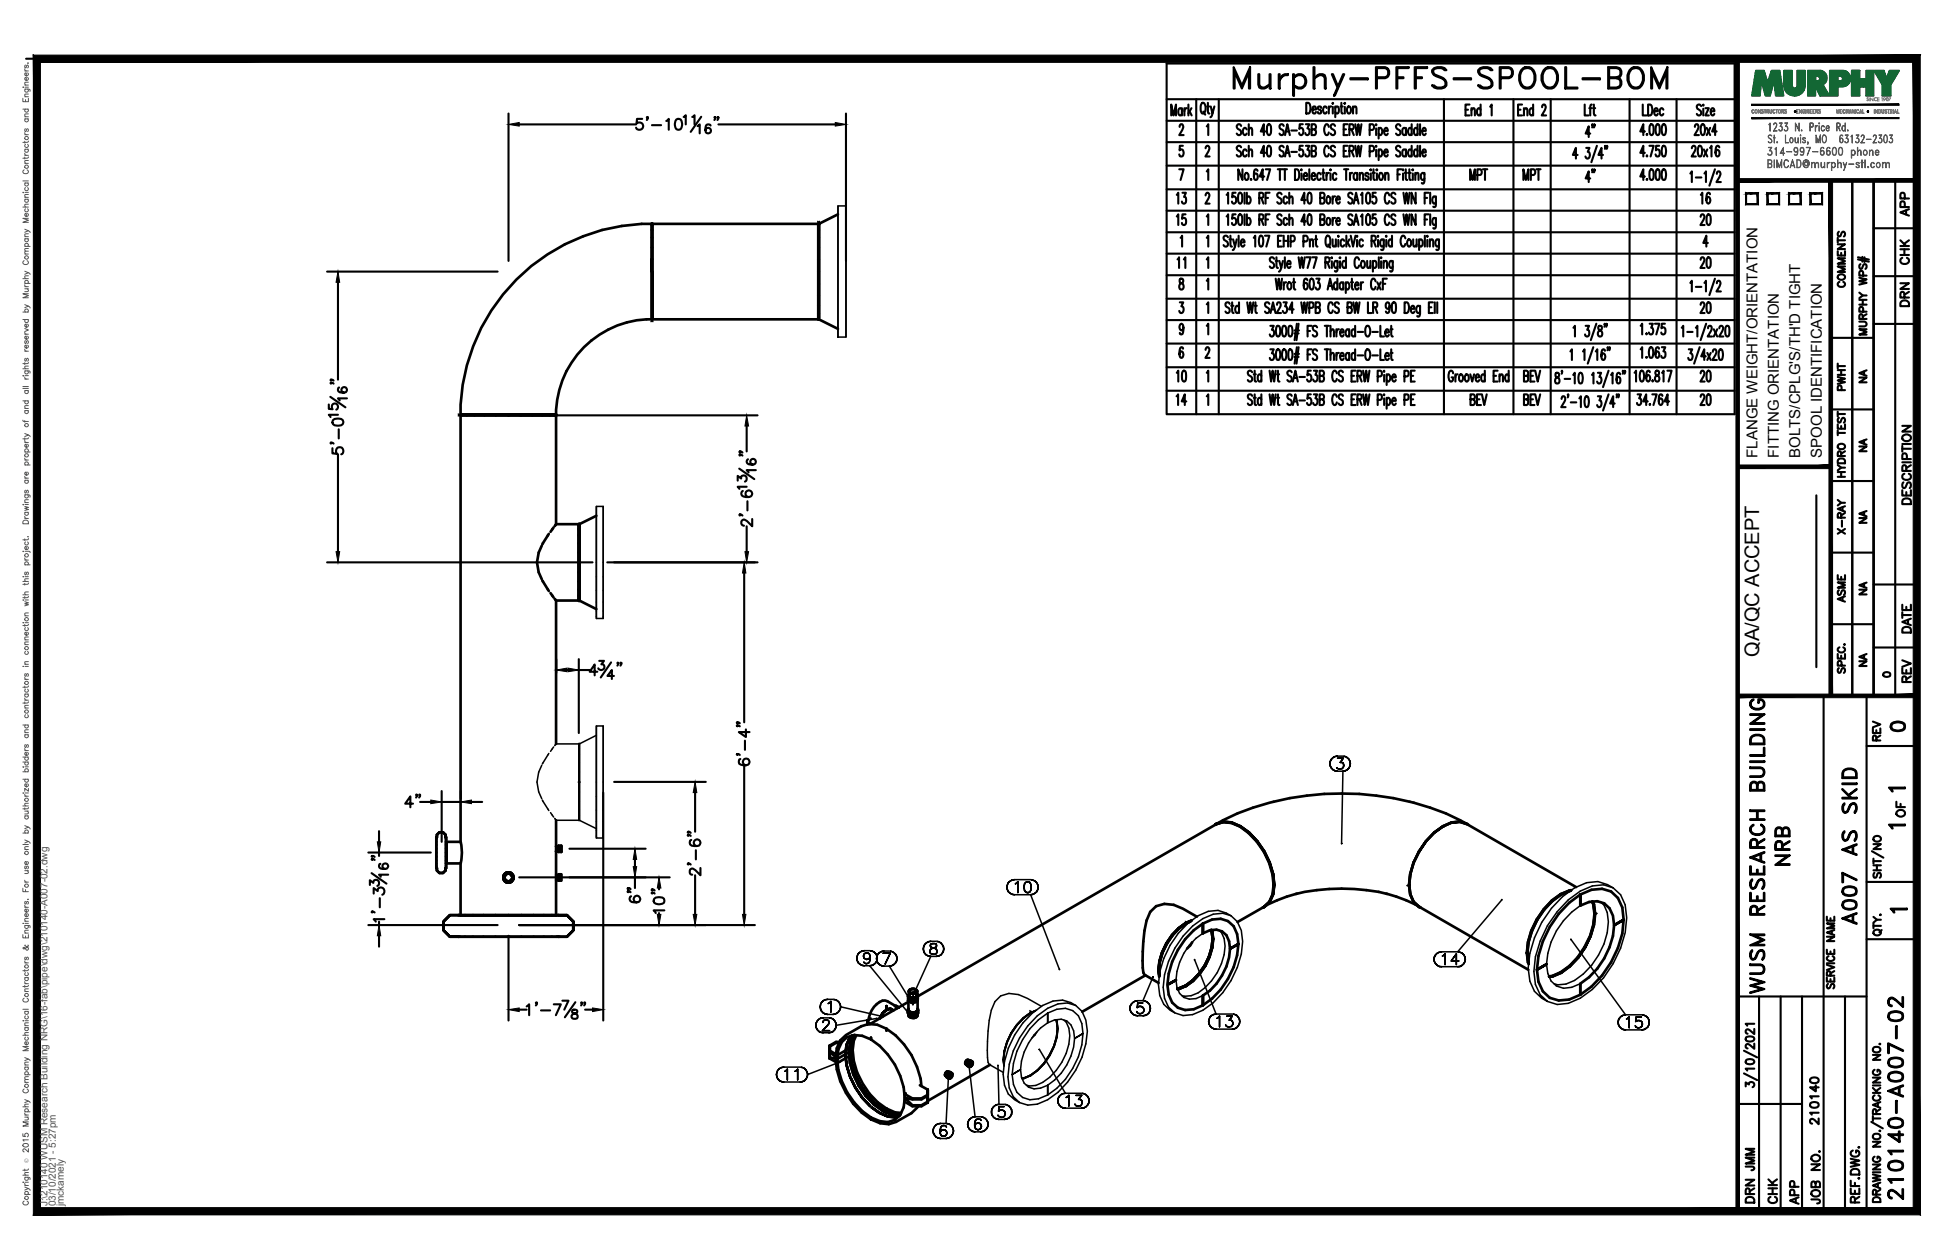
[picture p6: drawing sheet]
<svg xmlns="http://www.w3.org/2000/svg" width="432mm" height="279mm" viewBox="0 0 432 279" stroke-linecap="round" stroke-linejoin="round" font-family="sans-serif">
<defs><g id="words">
<text font-size="10.6" x="272.3" y="22.6">Murphy-PFFS-SPOOL-BOM</text>
<g font-size="6.6">
<text x="397.6" y="193" transform="rotate(-90 397.6 193)">NRB</text>
<text x="412.4" y="206" transform="rotate(-90 412.4 206)">A007 AS SKID</text>
<text x="391.9" y="221.5" transform="rotate(-90 391.9 221.5)">WUSM RESEARCH BUILDING</text>
<text x="422.6" y="267.1" transform="rotate(-90 422.6 267.1)">210140-A007-02</text>
</g>
<g font-size="5.3">
<text x="263.9" y="46.2" transform="rotate(-90 263.9 46.2)">13</text>
<text x="379.9" y="46.2" transform="rotate(-90 379.9 46.2)">16</text>
<text x="263.9" y="51.2" transform="rotate(-90 263.9 51.2)">15</text>
<text x="379.9" y="51.2" transform="rotate(-90 379.9 51.2)">20</text>
<text x="379.9" y="60.7" transform="rotate(-90 379.9 60.7)">20</text>
<text x="379.9" y="70.6" transform="rotate(-90 379.9 70.6)">20</text>
<text x="263.9" y="85.7" transform="rotate(-90 263.9 85.7)">10</text>
<text x="379.9" y="85.7" transform="rotate(-90 379.9 85.7)">20</text>
<text x="263.9" y="91" transform="rotate(-90 263.9 91)">14</text>
<text x="379.9" y="91" transform="rotate(-90 379.9 91)">20</text>
<text x="417.7" y="163.3">0</text>
<text x="389.8" y="260.7" transform="rotate(-90 389.8 260.7)">JMM</text>
<text x="389.8" y="267.8" transform="rotate(-90 389.8 267.8)">DRN</text>
<text x="399.7" y="268.1" transform="rotate(-90 399.7 268.1)">APP</text>
</g>
<g font-size="4.9">
<text x="354.2" y="31.8" transform="rotate(-90 354.2 31.8)">4&quot;</text>
<text x="354.2" y="41.6" transform="rotate(-90 354.2 41.6)">4&quot;</text>
<text x="424" y="49" transform="rotate(-90 424 49)">APP</text>
<text x="424" y="59.6" transform="rotate(-90 424 59.6)">CHK</text>
<text x="263.5" y="60.7" transform="rotate(-90 263.5 60.7)">11</text>
<text x="409.9" y="64.9" transform="rotate(-90 409.9 64.9)">COMMENTS</text>
<text x="424" y="69.1" transform="rotate(-90 424 69.1)">DRN</text>
<text x="409.9" y="87.8" transform="rotate(-90 409.9 87.8)">PWHT</text>
<text x="424.4" y="112.9" transform="rotate(-90 424.4 112.9)">DESCRIPTION</text>
<text x="409.9" y="119.6" transform="rotate(-90 409.9 119.6)">X-RAY</text>
<text x="409.9" y="134.8" transform="rotate(-90 409.9 134.8)">ASME</text>
<text x="424.4" y="141.5" transform="rotate(-90 424.4 141.5)">DATE</text>
<text x="424.4" y="152.4" transform="rotate(-90 424.4 152.4)">REV</text>
<text x="417.7" y="165.5" transform="rotate(-90 417.7 165.5)">REV</text>
<text x="423" y="182.4" transform="rotate(-90 423 182.4)">OF</text>
<text x="403.9" y="250.5" transform="rotate(-90 403.9 250.5)">210140</text>
<text x="394.8" y="268.1" transform="rotate(-90 394.8 268.1)">CHK</text>
<text x="404.3" y="268.1" transform="rotate(-90 404.3 268.1)">JOB NO.</text>
</g>
<g font-size="4.4">
<text x="414.5" y="86.1" transform="rotate(-90 414.5 86.1)">NA</text>
<text x="414.5" y="101.2" transform="rotate(-90 414.5 101.2)">NA</text>
<text x="414.5" y="117.1" transform="rotate(-90 414.5 117.1)">NA</text>
<text x="414.5" y="133" transform="rotate(-90 414.5 133)">NA</text>
<text x="389.9" y="145.7" transform="rotate(-90 389.9 145.7)">QA/QC ACCEPT</text>
<text x="414.5" y="148.9" transform="rotate(-90 414.5 148.9)">NA</text>
</g>
<text font-size="4" x="416.3" y="151.3">0</text>
<g font-size="3.5">
<text x="417.3" y="176.7">1</text>
<text x="417.3" y="184.9">1</text>
<text x="417.7" y="203.6">1</text>
</g>
<g font-size="3.3">
<text x="389.5" y="101.5" transform="rotate(-90 389.5 101.5)">FLANGE WEIGHT/ORIENTATION</text>
<text x="394.3" y="101.5" transform="rotate(-90 394.3 101.5)">FITTING ORIENTATION</text>
<text x="399.1" y="101.5" transform="rotate(-90 399.1 101.5)">BOLTS/CPLG'S/TH'D TIGHT</text>
<text x="403.8" y="101.5" transform="rotate(-90 403.8 101.5)">SPOOL IDENTIFICATION</text>
</g>
<g font-size="2.2" fill="#545454">
<text x="10.5" y="267.5" transform="rotate(-90 10.5 267.5)">J:\210140 WUSM Research Building NRG\16-fab\pipe\dwg\210140-A007-02.dwg</text>
<text x="12.4" y="267.5" transform="rotate(-90 12.4 267.5)">03/10/2021 - 5:27pm</text>
<text x="14.1" y="267.4" transform="rotate(-90 14.1 267.4)">jmckamely</text>
</g>
<text font-size="1.3" fill="#545454" x="6.3" y="257.9" transform="rotate(-90 6.3 257.9)">Ó</text>
</g></defs>
<!-- layer: HP-CWR-PIPE -->
<g fill="none" stroke="#000" stroke-width=".59">
<path d="M144.5 49.6a42.2 42.2 0 0 0-42.4 42.4h.3h-.3v.1h21.2M144.5 49.6v10.6v-10.6h.1v10.6v-10.6M144.6 49.6h36.8M181.4 49.6v21.3h.1v-21.3h-.1v21.3M181.5 49.6v21.3M185.7 47.5l-4.2 2.1v20.9v-20.9M144.5 70.8a21.1 21.1 0 0 0-21.2 21.2M144.5 70.9v-10.7v10.7h.1v-10.7v10.7M144.6 70.5v.3h36.8M181.5 70.8l4.2 2.1M103.5 92h-1.1h1.1M105.2 92h-1.7h1.7"/>
<path d="M107.4 92h-2.2h2.2M109.9 92h-2.5h2.5M112.7 92h-2.8h2.8M115.5 92h-2.8h2.8M118 92h-2.5h2.5M120.2 92h-2.2h2.2M121.9 92h-1.7h1.7M123 92h-1.1h1.1M123.3 92.1v24.1M123.3 92h-.3h.3v.1h-21.2v94.6M121.7 118.4l-1.5 2.3M122.7 117l-.7 .9"/>
<path d="M128.3 116.5v-.3h-5l-.3 .5M128.3 116.2h.1v17.1h-.1zM128.4 116.2v17.1M128.4 116.2v17M132.2 114.4l-3.8 1.8v17l3.8 1.9M120.1 121a7 7 0 0 0 0 7.4M120.2 128.7l1.5 2.3M122 131.5l.7 1M123 132.8l.3 .4h5v-.3M123.3 133.2v31.8M128.3 133.2v-17v17.1M96.7 185.6v6.9h.1"/>
<path d="M96.8 185.6h-.1v6.9M96.8 192.5v.5l.6 .6h.8l.5-.6-.5 .6h-.8l-.6-.6zM97.4 184.6l-.6 .5v.6v-.6l.6-.5h.8l.5 .5-.5-.5zM98.7 192.5h.2M98.7 185.6h.2M98.7 185.1v.6M98.7 192.5v.5M98.9 185.6v6.9M98.9 186.7h3.2l.1 .3a10.9 10.9 0 0 1-.1 4.5h-3.2M98.9 186.7h.1M98.9 186.8v.2v-.2M98.9 187v.4v-.4"/>
<path d="M98.9 187.4v.5v-.5M98.9 187.9v.6v-.6M98.9 188.5v.6v-.6M98.9 189.1v.6v-.6M98.9 189.7v.6v-.6M98.9 190.3v.4v-.4M98.9 190.7v.4v-.4M98.9 191.1v.3v-.3M98.9 191.4h.1M102.1 191.5v11.4M111.6 194.3v.6zM111.6 194.9l.5 .7"/>
<path d="M111.7 194.8l.3 .5zM111.8 194.3v.5M111.8 194.8l.1 .3M111.8 194.1l-.1 .2 .1-.2M111.8 194.1l-.1 .2M111.9 194.3v.5M111.9 194.8l.2 .4 .4 .2M111.9 195.1l.2 .5M112 193.9l-.2 .2 .2-.2M112 193.9l-.2 .2M112.1 195.6l-.5-1 .5 1M112.1 195.6h1.2"/>
<path d="M112.1 195.6a1.05 1.05 0 0 0 1.2 0M112.5 195.4h.4M112.7 193.6h-.2h.2M112.7 193.6h-.2M112.7 193.6h.2M112.7 193.7l-.7 .2-.2 .4M112.7 193.7l-.6 .3-.2 .3M112.7 193.7l.6 .3 .2 .3M112.7 193.7l.7 .2M113.3 193.6h-1.2l-.5 1 .5-1-.5 1 .3 .5M113.3 193.6l.5 1-.5-1M113.3 193.6l.2 .5"/>
<path d="M113.4 193.9l.2 .4M113.4 193.9l.2 .2M113.5 194.3v.5M113.5 194.1a.55 .55 0 0 1 0 1l-.2 .5M113.5 194.8l-.2 .4-.4 .2M113.6 194.1l.1 .2M113.6 194.3v.5zM113.6 194.8a.95 .95 0 0 1-.8 .7 .95 .95 0 0 1-.9-.4M113.7 194.8l-.3 .5M113.7 194l.1 .6-.1 .5 .1-.5zM113.7 194a1.17 1.17 0 0 0-1.2-.5 1.17 1.17 0 0 0-.9 .8M113.7 195.1l-.4 .5"/>
<path d="M113.8 194.6l-.5 1 .5-1M123.3 187.7v6.3M123.3 188.8h.5M123.3 187.7h.5M123.3 181.9v5.8M123.3 195.1v7.8M123.8 187.5h.6v1.4h-.6zM123.8 194h-.5v1.1h.5M123.8 193.9v1.4M123.8 193.9h.6v1.4h-.6zM123.8 187.5v1.4M124.4 187.5v1.4"/>
<path d="M124.4 193.9v1.4M269.4 182.9l.2-.2-.3 .2M269.9 182.6a56.8 56.8 0 0 1 27.5-6.6 58.5 58.5 0 0 1 26.3 5.9l1.2 .7M271.2 182.2l-1.6 .5 .2-.1M271.2 182.2l1.8 .2 1.9 .8-1.9-.8zM271.2 182.2l-1.6 .5M274.9 183.2h.1M274.9 183.2l2 1.4 1.8 1.9-1.8-1.9zM274.9 183.2a16.5 16.5 0 0 1 7.6 13l-.3 2.1-.7 1.7-1.2 1.1M280.2 188.8l-1.5-2.3 1.5 2.3M281.4 191.3l-1.2-2.5 1.2 2.5M282.2 193.8l-.8-2.5 .8 2.5"/>
<path d="M282.2 193.8l.2 2.4-.2 2.1 .2-2.1zM282.2 198.3l-.8 1.7-1.3 1.1-5.8 3.4M282.3 196.3h.1M282.4 196.2h.1M287.3 198.2a43.8 43.8 0 0 1 20.2 0M287.5 198.1a30 30 0 0 0-7 2.8M307.3 198.1a30 30 0 0 1 7 2.8M312.4 196.2h.1M312.4 196.3h.1M312.6 193.8l-.3 2.4 .3 2.1M312.6 193.8l-.2 2.4 .2 2.1M312.6 198.3l.7 1.7"/>
<path d="M313.3 191.3a10 10 0 0 0 0 8.7M313.3 200l1.3 1.1-.2-.1M313.3 200l1.3 1.1M313.3 191.3l-.7 2.5M314.6 188.8l1.5-2.3-1.5 2.3M314.6 188.8l-1.3 2.5M317.9 184.6l2-1.4-2 1.4-1.8 1.9zM319.9 183.2l1.9-.8 1.8-.2-1.8 .2zM319.9 183.2h.1M325 182.6l.1 .1-1.5-.5 1.6 .5M325.2 182.8l24.2 13.9M325.5 182.9a4.7 4.7 0 0 0-5.6 .3 16.6 16.6 0 0 0-6.6 8.1"/>
<path d="M344.1 199.8l-1.8 1.9-1.6 2.2M344.1 199.8l-1.8 1.9-1.5 2.2M345.9 198.3h.1M345.9 198.3l-1.9 1.4-1.8 1.9-1.6 2.3M346.1 198.4h.1M346.1 198.3l2.1-.8a10.1 10.1 0 0 0-6 4.1l-1.6 2.3M346.1 198.3l-2 1.5M348.1 197.6l-2 .8M348.3 197.4l-2.4 .9M353 199.9a9.8 9.8 0 0 1-.4 7.7M99.7 207.7h2h-2M101.7 202.9h-2l-1.4 1.4v2l1.4 1.4-1.4-1.4v-2l1.4-1.4h2.3"/>
<path d="M103.1 202.9h-1.1h1.1M104.8 202.9h-1.7h1.7M107.1 202.9h-2.3h2.3M109.8 202.9h-2.7h2.7M112.7 202.9h-2.9h2.9M115.6 202.9h-2.9h2.9M118.3 202.9h-2.7h2.7M120.6 202.9h-2.3h2.3M122.3 202.9h-1.7h1.7M123.4 207.7h-21.8h24.1M123.4 202.9h-1.1h1.1M123.4 202.9h.4"/>
<path d="M125.7 202.9h-2h2M125.7 202.9l1.4 1.4v2l-1.4 1.4 1.4-1.4v-2zM201.5 219.9l.1 .1M201.7 219.4l-.2 .3v1.2M202 219.4h.8M202.8 219.4l.4 .1 .1 .3M202.8 219.4a.97 .97 0 0 0-1.3 .4M203 219.4l.2 .4M203.3 219.8l-.1 .3-.4 .1M203.3 219.8v1M253.9 216.3l-14 8.1M256.8 215.1h.1"/>
<path d="M256.8 215.1l.1 1.5M256.9 215.2h.1M257 213.2l-.2 1.9M257 213.2l-.2 1.9 .2 1.3M257.6 211.2l-.6 2M257.7 211.2l-.6 2.1-.2 1.9 .1 1M257.7 211.2l-.6 2-.2 2 .1 .8M258.6 209.2a10.7 10.7 0 0 0-1.6 7.2M258.6 209.2l-1 2M259.8 207.4l-1.2 1.8M259.8 207.4l-1.2 1.8-1 2M259.9 207.4l-1.3 1.8-.9 2"/>
<path d="M260.7 217.3l-1.9 1.1 1.9-1.1M261.4 205.9l-1.5 1.5M261.4 205.9l-1.5 1.5-1.2 1.8-1 2M262.8 204.7h.1M262.8 218.6h.1M262.8 204.7a13.1 13.1 0 0 0-5.8 8.5M262.9 204.8h.1M262.9 218.6l-1.9 .8 .4-.1M262.9 204.8l-1.5 1.1M263.7 204.5l-.8 .3M263.9 204.3l-1 .4-1.6 1.2-1.5 1.5M264 204.2l-1.2 .5"/>
<path d="M264.2 204.1l-1.4 .6M264.3 208.9l-1.2 1.4M264.4 217.5l-1.5 1.1M264.6 206.3l2-1.5 2.1-.9a4.2 4.2 0 0 1 5.5 3.2 14.1 14.1 0 0 1-2 10 14.2 14.2 0 0 1-7.6 6.7 4.2 4.2 0 0 1-5.5-3.2 14.1 14.1 0 0 1 2-10l1.6-2.3zM265.3 203.3l-3.1-1.8-2-.9a4.4 4.4 0 0 0-6 3.5 38.9 38.9 0 0 0-.8 11.6l.3 .4 3.1 1.9M265.8 215.9a7.8 7.8 0 0 1-4.8 3.3M266.6 207v-2.2v2.2M266.6 207a3.6 3.6 0 0 1 5.8 1.7 11.4 11.4 0 0 1-2.8 9.4l-1.4 1.6-1.6 1.1M267.2 214.2l-1.3 1.8-1.4 1.5-1.6 1.1M268 212.1l-.9 2-1.3 1.8M268.1 212.2l-.9 2-1.3 1.7-1.5 1.6M268.5 206.2l.1 .3"/>
<path d="M268.5 206.2a8.2 8.2 0 0 1-.4 6M268.6 206.5l.2 1.7-.2 1.9-.6 2M268.6 206.2a8.2 8.2 0 0 1-.5 6M268.8 208.1h.1M268.9 208.2h.1M272.7 210.4l1.8-1.1-1.8 1.1M280 201.2l.3-.1-.4 .1M280.4 201l-.2 .1M281.3 200a9.9 9.9 0 0 0 0-8.6 16.8 16.8 0 0 0-6.4-8.1l-2-.8-1.8-.2-1.5 .5-66.2 38.1M313.3 200l1.2 1.1 .4 .1M314.5 201.1l.3 .1M314.6 201.1l24.2 13.9"/>
<path d="M338.4 211.3h.1M338.4 211.3l.5 2.5M338.6 211.4h.1M340.6 203.9a13 13 0 0 0-1.7 9.8 10.6 10.6 0 0 1 .6-7.3l1.2-2.5M340.6 203.9l-1.2 2.5-.7 2.5-.3 2.4M340.8 203.9a13.2 13.2 0 0 0-1.9 9.7M342.8 213.8l-2.1 1.2 2.1-1.2M345.9 215.6v.1M346.1 215.7l-2 .8-.7 .1M347.8 200.2l2.5-1.8 2.5-1.1a5.1 5.1 0 0 1 6.8 3.9 17 17 0 0 1-2.5 12.2 17.3 17.3 0 0 1-9.3 8.2 5.1 5.1 0 0 1-6.8-3.9 17 17 0 0 1 2.5-12.1l2-3zM348 214.2l1.8-1.9 1.6-2.2-1.6 2.3-1.8 1.9-1.9 1.4M348 214.2a7.7 7.7 0 0 1-4.6 2.4"/>
<path d="M348 214.2l-1.9 1.5M350.3 200.8v-2.4v2.4M350.3 200.8l1.9-.8a4 4 0 0 1 5.3 3.1 13.3 13.3 0 0 1-1.9 9.4l-1.5 2.3-1.9 1.9-1.9 1.4v2.5M350.3 218.1v2.5M352.5 207.6l-1.1 2.5 1.2-2.5M352.5 207.6a10 10 0 0 0 .5-7.7 10.7 10.7 0 0 1-.5 7.6 15.2 15.2 0 0 1-8.5 8.9l-.6 .1M352.5 207.6l-1.1 2.5-1.6 2.2-1.8 1.9M353.5 202.6h.1M353.5 202.7h.1M357.8 205.2l2.1-1.3-2.1 1.3M183.9 231.8v1.4zM183.9 233.4v1.3z"/>
<path d="M183.9 233v.2l1.7 1.6 .1-.8M183.9 232.1v1.1M183.9 233.4v1.1M184 233.3l-.1 .3M184.2 233.5l-.3 .1v1.1v-.2l1.7 .3 .1 .9M185.3 231l-1.4 .8v1.2l1.8 1 3.3-2v1.8l-3.3 1.9-1.8-1M185.3 231.3h.7M186.1 231h-.8v.3l-1.4 .8v-.3M186.6 231.1l1.2-1.1 1.5-.5a9.4 9.4 0 0 1 7.5 4.3 16.4 16.4 0 0 1 3.8 9.7l-.3 2.1a4 4 0 0 1-5.3 3 13.4 13.4 0 0 1-7.2-6.4 13.3 13.3 0 0 1-2-9.5zM187.4 233.8l.2-2.1-.2 2.1M187.6 236.2l-.2-2.4 .2 2.4M187.6 231.7l.8-1.7-.8 1.7"/>
<path d="M188.4 238.7l-.8-2.5 .8 2.5M188.5 233.2l.3 2.3-.3-2.3M188.8 229.7l-.4 .3 .4-.3M188.8 231l-.3 2.2 .3-2.2M188.8 235.5l.7 2.6-.7-2.6M189 232.9l-3.4 1.9M189.2 229.6a9.7 9.7 0 0 0-.1 8.6l1.3 2.5 1.5 2.3M189.2 229.6a7.3 7.3 0 0 0-.8 6.1l.8 2.5M189.5 229.5l-.7 1.5 .7-1.5M189.5 238.1l1.2 2.4-1.2-2.4M189.8 229.6l-.5 1.2-.3 2.1-.4-.3 .4 .3a16.6 16.6 0 0 0 7.5 12.9M192.3 226.3v.5z"/>
<path d="M192.3 227v.1zM192.3 226.7l.4 .4M192.3 226.3v.5M192.3 227v.1M192.4 226.3h-.1v.4l.6 .3M192.4 226.9l-.1 .2M192.6 227l-.3 .1M192.8 227v.1M193 225.8l-.7 .5M193.1 230.1v.4M195.1 225.8l.2-.6-.2 .6M195.7 224.7l-.7 1.1"/>
<path d="M195.7 224.7l-.4 .5 .8-.9zM196.1 224.3l.9-.5zM196.5 223.1v.8v-.8M196.5 228.1l-2-.9-1.9-.1-1.7 .5-3.4 1.9-1.2 1.2-.8 1.7-.3 2.2 .4 .3-.4-.3a17.6 17.6 0 0 0 7.9 13.6M196.5 228.1a17.1 17.1 0 0 1 7.7 12.7M196.5 228.1v.4M197 223.8h.7zM197.3 223.7a2.08 2.08 0 0 0-1.6 1M197.3 223.7l.4 .1M197.4 223.6l.7 .5M198.4 223l.8 .3M198.7 223l-.2 .1"/>
<path d="M198.7 223.1l.4 .3M198.8 223.6a3.5 3.5 0 0 0-3.2-1.7 5.1 5.1 0 0 0-3.1 4.5M201.3 224.4l.1 .5M201.3 220.9l.4 .2M201.4 221.7l-.1 .2 .8 .4v-1l-.8-.4v1l.8 .4M201.4 224v-.2v.3M201.4 224.9a1.06 1.06 0 0 0 .9 .9 1.06 1.06 0 0 0 1.1-.6M201.4 222.2l-8.6 4.9M201.4 224v.1M201.4 224v.3M201.4 223.6l-.2 .4M201.4 224.3l-.2-.3v.5"/>
<path d="M201.4 224.6a1.15 1.15 0 0 0 2 0M201.4 224.1a1.28 1.28 0 0 0 2 0M201.4 225v.2M201.4 224.3l.2 .1a1.47 1.47 0 0 0 1.8-.1M201.4 224.9a1.57 1.57 0 0 0 2 0M201.5 220.5l-.2 .4M201.5 220.6l-.2 .3M201.5 220.6v.2M201.5 220.8l.1 .2 .6 .2M201.5 221.7a.99 .99 0 0 0 1.6 .3M201.6 220.1l-.1-.3v1l.1 .2M201.6 220.1a1.23 1.23 0 0 0 1.2 .1"/>
<path d="M201.6 221l.1 .1M201.6 221l.6 .2M201.6 220l.1 .2M201.7 221.1l.4 .2M202 220.2l.7-.1v.1M202 220.2h.8M202.1 221.3l1.1-.1v1l-1.1 .1 1.1-.1M202.1 220.2h-.1M202.1 220.2h.7M202.1 220.2h.5M202.2 220.2l-.1 .1M202.6 220.2v.1"/>
<path d="M202.6 220.2h.1M202.8 220.2l.4-.4v1M202.8 221.2h-.6M203.2 221.2l-1.1 .1M203.2 220.8l-.4 .4M203.3 220.6v.2M203.3 220.8a1.09 1.09 0 0 1-1.6 .3M203.3 220.5l.1 .1M203.4 221v3.1M203.4 224.1v-.3v.5M203.4 224.3l.1-.3-.1 .9M203.4 221.1a1.21 1.21 0 0 1-2 0v3"/>
<path d="M203.4 224.9v.3v-.2M203.4 223.6l.1 .4M203.4 224v.1M203.4 221.6l-.2 .6M203.4 220.6l-.2 .6M203.4 220.6v1M203.5 224.4v.2M209.6 238.6h.1M209.9 238.9l.1 .1M210.1 237.6l.2 .2M210.3 238.9v.1M210.5 237.9a.65 .65 0 0 0-.5 .9"/>
<path d="M210.6 237.7l.4 .3a.81 .81 0 0 0-.7 1.2 .76 .76 0 0 1-.5-.7 .76 .76 0 0 1 .5-.7M210.6 237.7l-.3 .1M210.6 237.7l.1 .1M210.7 238.1l-.1 .4-.3 .4M210.8 238.1h.1a.63 .63 0 0 1-.6 .9M210.8 238.1l-.5 .8M210.8 238.1l-.5 .4v.4M210.8 238.1l-.7-.5a.67 .67 0 0 0-.6 .9l.8 .5M211 238a.8 .8 0 0 1-.7 1.2M214.1 236h.1M214.4 236.3l.1 .1M214.6 235l.1 .2"/>
<path d="M214.8 236l-.1 .2M214.9 235.8a.34 .34 0 0 0-.1 .6 .34 .34 0 0 0 .5-.2l.2-.2M215 235.3a.6 .6 0 0 0-.6 .3 .6 .6 0 0 0 0 .6M215.1 235.1l.4 .3-.5 .1-.3 .5M215.2 235.2l-.3-.1-.3 .2-.4 .7M215.2 235.5l-.1 .5-.4 .3M215.3 235.5l-.6 .6 .1 .5-.6-.6M215.3 235.5l-.6 .7M215.3 235.4l-.7-.4a.67 .67 0 0 0-.6 1l.9 .5-.2-.3M215.3 235.4v.1M215.3 235.4l.2 .1M215.5 235.5v.5"/>
<path d="M215.5 235.4a.86 .86 0 0 1-.7 1.2M219.4 236.1l-13.8 8M266.6 220.8v2.1v-2.1M189.6 241.2l-1.2-2.5 1.2 2.5M189.6 241.2l1.6 2.2 1.7 1.9-1.8-1.9zM190.3 240.7l1.6 2.3M190.7 240.5l1.6 2.3-1.6-2.3M191.9 243l1.8 1.9 2 1.4-2-1.4zM192.3 242.8l1.7 1.9-1.7-1.9M193.1 248.2v-.4v.4M194 244.7l2 1.4-2-1.4M194.9 246.7l-2-1.4 2 1.4"/>
<path d="M194.9 246.7l1.9 .9-1.9-.9M195.7 246.3l1.9 .8 1.8 .2-1.8-.1zM196 246.1l1.9 .9-1.9-.9M196.5 245.8v.5v-.5M196.5 245.8l1.9 .9 1.4 .1M197.9 247l1.7 .1-1.7-.1M199.2 247.6l-.6 .2-1.8-.2 1.9 .2 .4-.2M199.5 247.3h.1M200.8 242.4l-.3 .2 1.8 1h1.9v.2h-1.9l-1.7-.4-.1-.8M200.9 243.7l-.3-.2 .3 .2M203.4 245.3l-1.4 1.5-3.4 2-1.6 .5-1.9-.2-2-.9M203.6 245.3l-.2 .1"/>
<path d="M203.9 240.7l1.7 .9M205.4 243.2l.2 .2M205.5 243l.1 .1M205.6 243.4v1.1l-1.4 .8h-1.9l-1.8-1 .1-.9 1.7 1.7h1.9v.2M205.6 243.1v1.2l-1.4 .8M205.6 241.6v1.2l-1.4 .8M205.6 241.6v1.4l-1.4 .8M205.6 243.1v1.4zM205.6 241.6v1.4zM205.6 242.8v.2M205.6 243.1v.3M205.6 244.3v.2"/>
</g>
<path d="M128.2 124.7h.1M128.4 124.7h.2M262.7 204.2l.1 .5M263 204.4l-.1 .4" fill="none" stroke="#000" stroke-width=".22"/>
<g fill="none" stroke="#000" stroke-width=".34">
<path d="M181.3 49.1l.1 .5M181.6 49.1l-.1 .5M185.7 45.7v29M185.7 45.7h1.8v29h-1.8zM187.5 45.7v29M144.5 70.8v.4l-.2 .1M144.6 70.8l.1 .5M101.6 91.8l.1 .2h.4M102.1 92.1l-.5 .1M132.2 112.3v24.8M133.7 112.3v24.8h-1.5v-24.8h1.5v24.8M120.1 169.7a7 7 0 0 0 0 7.4"/>
<path d="M120.2 177.4l1.5 2.3M121.7 167.1l-1.5 2.3M122.7 165.6l-.7 1M128.2 173.4h.1M128.3 165.2v-.2h-5l-.3 .3M128.3 165v16.9M128.3 164.9h.1v17h-.1zM128.3 164.9v17M128.4 164.9v17M128.4 165v16.9M128.4 173.4h.2M132.2 163.1l-3.8 1.9v16.9l3.8 1.9"/>
<path d="M132.2 161v24.8M133.7 161v24.8h-1.5v-24.8h1.5v24.8M294.8 169.3l.1 .6-.1-.6M294.9 168.8l-.1 .5 .1-.5M294.9 169.9l.2 .4-.2-.4M295.1 168.3l-.2 .5 .2-.5M295.1 170.3l.4 .4-.4-.4M295.5 168l-.4 .3 .4-.3M295.5 170.7l.4 .2-.4-.2M295.9 167.8l-.4 .2 .4-.2M295.9 170.9l.5 .1-.5-.1M296.3 170.1l.2 .3z"/>
<path d="M296.4 167.7l-.5 .1 .5-.1M296.4 171h1.3M296.4 167.7h1.3M296.5 168.1h1.3h-1.3M296.5 170.4l.7 .1zM297.1 169.1h.3h-.3M297.4 169.1h.2h-.2M297.5 170.4l-.3 .1 .3-.1M297.6 169.1l.2 .2-.2-.2M297.7 171l.5-.1-.5 .1M297.7 171l-.3 16M297.8 168.1l-.7 1 .7-1"/>
<path d="M297.8 170.2l-.3 .2 .3-.2M297.8 169.3v.3v-.3M297.8 169.6v.6zM298.2 167.8l-.5-.1 .5 .1M298.2 170.9l.4-.2-.4 .2M298.6 168l-.4-.2 .4 .2M298.6 170.7l.4-.4-.4 .4M299 168.3l-.4-.3 .4 .3M299 170.3l.2-.4-.2 .4M299.2 168.8l-.2-.5 .2 .5M299.2 169.9l.1-.6-.1 .6M299.3 169.3l-.1-.5 .1 .5"/>
<path d="M111.7 194.6h.1h-.1M122 180.2l.7 1M123 181.5l.3 .4h5v-.3M223.2 196.7l.1 .6-.1-.6M223.3 196.2l-.1 .5 .1-.5M223.3 197.3l.2 .4-.2-.4M223.5 195.7l-.2 .5 .2-.5M223.5 197.7l.4 .4-.4-.4M223.9 195.4l-.4 .3 .4-.3M223.9 198.1l.5 .2-.5-.2M224.4 195.1l-.5 .3 .5-.3M224.4 198.3l.5 .1-.5-.1"/>
<path d="M224.9 195.1h-.5h.5M224.9 198.4h3.6M224.9 195.1h3.6M225.1 196l.2-.1-.2 .1M225.3 195.9l.3-.4-.3 .4M225.6 195.5v2.4v-2.4M227 196.5v.4v-.4M227 196.9l.1 .6-.1-.6M227.1 196l-.1 .5 .1-.5M227.1 197.5l.3 .3-.3-.3M227.4 195.7l-.3 .3 .3-.3M227.4 197.8l.3 .1-.3-.1"/>
<path d="M227.7 195.5l-.3 .2 .3-.2M227.7 197.9h.2h-.2M227.9 195.5h-.2h.2M227.9 197.9l.3-.1-.3 .1M228.2 195.7l-.3-.2 .3 .2M228.2 197.8l.3-.3-.3 .3M228.5 196l-.3-.3 .3 .3M228.5 198.4l.5-.1-.5 .1M228.5 197.5l.1-.6-.1 .6M228.5 196l.1 .9zM228.5 198.4l6.3 16.5M229 195.1h-.5h.5"/>
<path d="M229 198.3l.4-.2-.4 .2M229.4 195.4l-.4-.3 .4 .3M229.4 198.1l.4-.4-.4 .4M229.8 195.7l-.4-.3 .4 .3M229.8 197.7l.2-.4-.2 .4M230 196.2l-.2-.5 .2 .5M230 197.3l.1-.6-.1 .6M230.1 196.7l-.1-.5 .1 .5M297.4 187v.1zM312.4 196.2l-.5 .2M312.4 196.2l-.2 .3M332.9 199.5h.1"/>
<path d="M332.9 199.5l-9.8 11.6h-3.5M346.4 198.8l2.6-1.9 2.7-1.2 2.5-.2 2.1 .7 1.3 .7-2.1-.7-2.5 .3a18.5 18.5 0 0 0-10 8.8 18.5 18.5 0 0 0-2.7 13l1.1 2.3 1.6 1.5-1.3-.8-1.6-1.5-1-2.2-.4-2.9a23 23 0 0 1 7.7-15.9zM357.6 196.9l1.6 1.5 1 2.2a18.4 18.4 0 0 1-2.6 13.1 18.5 18.5 0 0 1-10 8.8l-2.4 .2-2.2-.6M189.9 212.5l.1 .5-.1-.5M190 211.9l-.1 .6 .1-.6M190 213l.2 .5-.2-.5M190.2 211.5l-.2 .4 .2-.4M190.2 213.5l.4 .3-.4-.3M190.6 211.1l-.4 .4 .4-.4M190.6 213.8l.5 .3-.5-.3M191.1 210.9l-.5 .2 .5-.2M191.1 214.1l.5 .1-.5-.1"/>
<path d="M191.4 212.1v-.2v.2M191.4 211.9l.1-.3-.1 .3M191.5 212.4l-.1-.3 .1 .3M191.5 211.6l.3-.2-.3 .2M191.6 210.8l-.5 .1 .5-.1M191.6 214.2h1.2M191.6 210.8h1.2M191.6 213.6l-.1-.3 .1 .3M191.8 212.6l-.3-.2 .3 .2M191.8 211.4l.3-.1-.3 .1M192 213.7l-.4-.1 .4 .1M192.1 212.8l-.3-.2 .3 .2"/>
<path d="M192.1 211.3h.1M192.2 213.7h-.2h.2M192.2 212.8h.1M192.2 211.3l.3 .1-.3-.1M192.5 212.6l-.3 .2 .3-.2M192.5 213.6l-.3 .1 .3-.1M192.5 211.4l.3 .2-.3-.2M192.8 212.4l-.3 .2 .3-.2M192.8 213.2l-.3 .4 .3-.4M192.8 211.6v.8zM192.8 214.2l.5-.1-.5 .1M192.8 214.2l8.4 10.3"/>
<path d="M192.9 212.6l-.1 .6 .1-.6M192.9 212.1v.5v-.5M193.3 210.9l-.5-.1 .5 .1M193.3 214.1l.5-.3-.5 .3M193.8 211.1l-.5-.2 .5 .2M193.8 213.8l.3-.3-.3 .3M194.1 211.5l-.3-.4 .3 .4M194.1 213.5l.3-.5-.3 .5M194.3 212.6l.1 .5-.1-.5M194.4 212l-.1 .6 .1-.6M194.4 213.1l.2 .5-.2-.5M194.4 211.9l-.3-.4 .3 .4"/>
<path d="M194.4 213l.1-.5-.1 .5M194.5 212.5l-.1-.6 .1 .6M194.6 211.6l-.2 .4 .2-.4M194.6 213.6l.4 .3-.4-.3M195 211.2l-.4 .4 .4-.4M195 213.9l.4 .3-.4-.3M195.4 211l-.4 .2 .4-.2M195.4 214.2h.5h-.5M195.7 211.4h1.6h-1.6M195.9 210.9l-.5 .1 .5-.1M195.9 214.2h1.2M195.9 210.9h1.2"/>
<path d="M197.1 214.2h.5h-.5M197.1 214.2l5.2 8.5M197.3 211.4l-1.1 2.4 1.1-2.4M197.6 211l-.5-.1 .5 .1M197.6 214.2l.5-.3-.5 .3M198.1 211.2l-.5-.2 .5 .2M198.1 213.9l.4-.3-.4 .3M198.5 211.6l-.4-.4 .4 .4M198.5 213.6l.2-.5-.2 .5M198.7 212l-.2-.4 .2 .4M198.7 213.1l.1-.5-.1 .5M198.8 212.6l-.1-.6 .1 .6"/>
<path d="M204.7 210.4l.1 .5-.1-.5M204.8 209.9l-.1 .5 .1-.5M204.8 210.9l.2 .5-.2-.5M205 209.5l-.2 .4 .2-.4M205 211.4l.3 .4-.3-.4M205.3 209.1l-.3 .4 .3-.4M205.3 211.8l.5 .2-.5-.2M205.8 208.8l-.5 .3 .5-.3M205.8 212l.5 .1-.5-.1M206.1 211.1v-.3v.3M206.1 210.8l.1-.2-.1 .2M206.2 211.4l-.1-.3 .1 .3"/>
<path d="M206.2 209.6v.2v-.2M206.2 209.8l.2 .2-.2-.2M206.2 210.6l.3-.3-.3 .3M206.3 208.7l-.5 .1 .5-.1M206.3 208.7h1.2M206.4 209.3l-.2 .3 .2-.3M206.4 211.5l-.2-.1 .2 .1M206.4 210l.2 .1-.2-.1M206.5 210.3h.3h-.3M206.6 210.1l.4 .2-.4-.2M206.7 209.2l-.3 .1 .3-.1M206.7 211.6l-.3-.1 .3 .1"/>
<path d="M206.8 210.3l.4-.2-.4 .2M207 210.3h.4h-.4M207.2 211.6h-.5h.5M207.2 209.2h-.5h.5M207.2 210.1l.3-.1-.3 .1M207.4 210.3l.2 .3-.2-.3M207.5 211.5l-.3 .1 .3-.1M207.5 209.3l-.3-.1 .3 .1M207.5 210l.1-.2-.1 .2M207.5 212.1l.6-.1-.6 .1M207.5 212.1h-1.2l-3.9 8.6M207.6 211.4l-.1 .1 .1-.1"/>
<path d="M207.6 209.6l-.1-.3 .1 .3M207.6 210.6l.1 .2-.1-.2M207.6 209.8v-.2v.2M207.7 211.1l-.1 .3 .1-.3M207.7 210.8v.3v-.3M208.1 208.8l-.6-.1 .6 .1M208.1 212l.4-.2-.4 .2M208.5 209.1l-.4-.3 .4 .3M208.5 211.8l.4-.4-.4 .4M208.9 209.5l-.4-.4 .4 .4M208.9 211.4l.2-.5-.2 .5M209.1 209.9l-.2-.4 .2 .4"/>
<path d="M209.1 210.9l.1-.5-.1 .5M209.2 210.4l-.1-.5 .1 .5M234.9 214.9h.1M255.6 216.7l-2.2 5.2h-1.2M263.3 204.8l2.3-1.7a6 6 0 0 1 7.3 0l-1.9-.6-2.1 .2a15.6 15.6 0 0 0-8.5 7.6 15.7 15.7 0 0 0-2.3 11.1l.9 1.9 1.4 1.3a6 6 0 0 1-3.6-6.3 19.4 19.4 0 0 1 6.5-13.5zM264.8 212.8v.1zM264.8 212.9l4.8 12M266.6 207a13.1 13.1 0 0 0-5.9 10.3 3.7 3.7 0 0 0 2.9 4.3l1.5-.2 1.5-.6M270.3 206.3a5.4 5.4 0 0 1 1 5.4 13.4 13.4 0 0 1-5.7 8.5l-1.6 .6-1.4 .1-.7-.1M272.9 203.1l1.4 1.3 .9 1.9a15.7 15.7 0 0 1-2.3 11.2 15.6 15.6 0 0 1-8.5 7.5l-2.2 .2-1.8-.6M317.9 212.7l.1 .5-.1-.5M318 212.2l-.1 .5 .1-.5"/>
<path d="M318 213.2l.2 .5-.2-.5M318.2 211.7l-.2 .5 .2-.5M318.2 213.7l.4 .4-.4-.4M318.6 211.4l-.4 .3 .4-.3M318.6 214.1l.5 .2-.5-.2M319.1 211.1l-.5 .3 .5-.3M319.1 214.3l.5 .1-.5-.1M319.6 211.1h-.5h.5M319.6 214.4h3.5M319.7 212l.3-.1-.3 .1M320 211.9l.3-.4-.3 .4M320.3 211.5v2.4v-2.4"/>
<path d="M321.7 213.1h1.7h-1.7M322.8 211.5l-1.1 1.6 1.1-1.6M322.8 211.5v2.4v-2.4M323.1 214.4l.5-.1-.5 .1M323.6 211.1h-.5h.5M323.6 214.3l.5-.2-.5 .2M324.1 211.4l-.5-.3 .5 .3M324.1 214.1l.4-.4-.4 .4M324.5 211.7l-.4-.3 .4 .3M324.5 213.7l.2-.5-.2 .5M324.7 212.2l-.2-.5 .2 .5M324.7 213.2l.1-.5-.1 .5"/>
<path d="M324.8 212.7l-.1-.5 .1 .5M348.2 208.4h.1M348.2 208.3l12.1 16.7M350.3 200.8a16.6 16.6 0 0 0-7.5 13l.3 2.1a4 4 0 0 0 5.3 3l1.9-.8M353.7 202.4l-.3 .2M354 202.6l-.5 .1M354.9 200.1l.6 .6a9.9 9.9 0 0 1 0 8.6 16.6 16.6 0 0 1-6.5 8.1l-1.9 .8-1.8 .2-.8-.3M172.1 238.3l.1 .5-.1-.5M172.2 237.8l-.1 .5 .1-.5M172.2 238.8l.2 .5-.2-.5M172.4 237.3l-.2 .5 .2-.5M172.4 239.3l.4 .3-.4-.3"/>
<path d="M172.8 236.9l-.4 .4 .4-.4M172.8 239.6l.5 .2-.5-.2M173.3 236.7l-.5 .2 .5-.2M173.3 239.8l.5 .1-.5-.1M173.8 236.6l-.5 .1 .5-.1M173.8 239.9h3.6M173.8 236.6h3.6M174 237.6l.2-.2-.2 .2M174.2 237.4l.3-.3-.3 .3M174.5 237.1v2.4v-2.4M176.2 237.6l.3-.2-.3 .2M176.5 237.4l.3-.3-.3 .3"/>
<path d="M176.8 237.1v2.4v-2.4M177.4 239.9l.5-.1-.5 .1M177.9 236.7l-.5-.1 .5 .1M177.9 239.8l.4-.2-.4 .2M178.3 236.9l-.4-.2 .4 .2M178.3 239.6l.4-.3-.4 .3M178.7 237.3l-.4-.4 .4 .4M178.7 239.3l.2-.5-.2 .5M178.9 237.8l-.2-.5 .2 .5M178.9 238.8l.1-.5-.1 .5M180.8 227.4l.1 .5-.1-.5M180.9 226.9l-.1 .5 .1-.5"/>
<path d="M180.9 227.9l.3 .4-.3-.4M181.2 226.4l-.3 .5 .3-.5M181.2 228.3l.3 .4-.3-.4M181.5 226l-.3 .4 .3-.4M181.5 228.7l.5 .2-.5-.2M181.8 223.3l.1 .5-.1-.5M181.9 222.7l-.1 .6 .1-.6M181.9 223.8l.2 .4-.2-.4M182 225.7l-.5 .3 .5-.3M182 228.9l.5 .1-.5-.1M182.1 222.3l-.2 .4 .2-.4M182.1 224.2l.4 .4-.4-.4"/>
<path d="M182.3 228.5h1.6h-1.6M182.4 226.7v-.1v.1M182.4 226.6l.1-.2-.1 .2M182.5 221.9l-.4 .4 .4-.4M182.5 224.6l.5 .3-.5-.3M182.5 225.7h-.5h.5M182.5 229h1.2M182.5 225.7h1.2M182.5 226.4l.2-.1-.2 .1M182.7 226.3l.2-.1-.2 .1M182.9 226.2h.4h-.4M183 221.7l-.5 .2 .5-.2"/>
<path d="M183 224.9h.5h-.5M183.3 226.2l.2 .1-.2-.1M183.4 227.4l-1.1 1.1 1.1-1.1M183.5 221.6l-.5 .1 .5-.1M183.5 224.9h1.1M183.5 221.6h1.1M183.5 226.3l.2 .1-.2-.1M183.6 222.5l.2-.1-.2 .1M183.7 227.1l-.3 .3 .3-.3M183.7 226.4l.1 .2-.1-.2M183.7 229l.5-.1-.5 .1M183.8 226.9l-.1 .2 .1-.2"/>
<path d="M183.8 226.6v.3v-.3M183.8 222.4l.4-.3-.4 .3M184.2 222.1v2.3v-2.3M184.2 225.7h-.5h.5M184.2 228.9l.5-.2-.5 .2M184.6 224.9h.6h-.6M184.7 226l-.5-.3 .5 .3M184.7 228.7l.3-.4-.3 .4M185 226.4l-.3-.4 .3 .4M185 228.3l.3-.4-.3 .4M185.2 221.7l-.6-.1 .6 .1M185.2 224.9l.4-.3-.4 .3"/>
<path d="M185.3 226.9l-.3-.5 .3 .5M185.3 227.9l.1-.5-.1 .5M185.6 221.9l-.4-.2 .4 .2M185.6 224.6l.4-.4-.4 .4M186 222.3l-.4-.4 .4 .4M186 224.2l.3-.4-.3 .4M186.1 235.5l-7.1 2.8-.1-.5 .1 .5M186.3 222.7l-.3-.4 .3 .4M186.3 223.8v-.5v.5M186.3 223.3v-.6v.6l9.4 2.1M194.3 225.8h.2l-9.1 1.6-.1-.5 .1 .5M201.5 221.4l.1 .2"/>
<path d="M201.6 221.6l-.1-.2v.3a1.07 1.07 0 0 0 1.8 0v-.3l-.5 .5M201.6 221.6l.3 .3M201.6 221.6l.4 .2M201.7 220.3v.1M201.7 220.3h.1M201.9 221.9h.9M202 221.8h.8M203.1 221.6l-.3 .2M210.2 238.4h.1M210.3 238.4l-.6 10.7h-1.2M214.7 235.8l1.4 11.8M221.2 236.3h.1"/>
<path d="M221.2 236.3l.2 8.6M222.4 235h.1M222.4 235l.1 1.5M222.4 235l.2-1.9-.2 1.9 .1 1.2M222.4 235l.1 1.2M222.5 235h.1M223.2 231l-.6 2.1-.2 1.9M224.1 229.1a11.2 11.2 0 0 0-1.6 7.1M224.1 229.1l-.9 1.9M226.2 237.2l-1.8 1.1 1.8-1.1M226.9 225.7a12.4 12.4 0 0 0-4.3 10.4M228.3 224.1l.1 .5 1.2-.5"/>
<path d="M228.4 224.6h.1M228.4 238.5h.1M228.4 224.6l-1.6 1.1-1.4 1.5-1.3 1.9M228.5 224.6h.1M228.5 224.6a12.8 12.8 0 0 0-5.9 11.3M228.5 238.5l-1.6 .7h-.3M228.5 238.5l-1.9 .7M228.6 224.3l-.1 .3M228.9 224.6l2.2-1.6a6.1 6.1 0 0 1 7.3 0l-1.8-.6-2.1 .2a15.6 15.6 0 0 0-8.5 7.6 15.5 15.5 0 0 0-2.3 11l.9 2 1.4 1.3-1.1-.6-1.4-1.3-.8-1.9a15.9 15.9 0 0 1 2.2-11.2l1.8-2.6zM229.3 224.3l-.8 .3M229.4 224.2a10.8 10.8 0 0 0-5.3 4.9M229.8 224l-1.4 .6"/>
<path d="M229.9 228.8l-1.2 1.4M230 237.3l-1.5 1.2M230.2 226.1l2-1.5 2.1-.8a4.2 4.2 0 0 1 5.5 3.2 14.1 14.1 0 0 1-2 9.9 13.8 13.8 0 0 1-7.6 6.8 4.2 4.2 0 0 1-5.6-3.2 14.1 14.1 0 0 1 2.1-10l1.6-2.4zM230.4 232.7h.1M230.4 232.7l5.8 9.7M230.9 223.2l-3.2-1.8-2-.9a4.4 4.4 0 0 0-6 3.5 38.9 38.9 0 0 0-.7 11.6l.3 .4 3.1 1.8M231.4 235.8a8.1 8.1 0 0 1-4.8 3.3M232.2 226.8v-2.2v2.2M232.2 226.8l1.6-.6a3.1 3.1 0 0 1 4.2 2.4 11.4 11.4 0 0 1-2.8 9.4l-1.4 1.5-1.6 1.2M232.2 226.8a13.4 13.4 0 0 0-6 10.4 3.7 3.7 0 0 0 3 4.3l1.5-.2 1.5-.6M233.6 232l-1 2-1.2 1.8M233.7 232l-1 2-1.2 1.8-1.5 1.5"/>
<path d="M233.7 232a12.8 12.8 0 0 1-5.2 6.5M234 226.1l.2 .3M234.1 226.1l.4 2-.2 1.9M234.2 226.4l.2 1.6-.2 2M234.2 226.4l.2 1.6-.2 2-.6 2M234.2 226.4l.2 1.7-.2 1.9M234.2 226.1a7.9 7.9 0 0 1-.5 5.9M234.2 230l-.6 2M234.4 228h.1M234.5 228.1h.1M235.8 226.2l.5 .4a7.8 7.8 0 0 1 0 7 12.4 12.4 0 0 1-6.7 7.1l-1.4 .1-.7-.2M238.2 230.3l1.9-1.1-1.9 1.1"/>
<path d="M238.4 223l1.4 1.3 .9 1.9 .3 2.5a19.5 19.5 0 0 1-8.8 15.2l-2.3 .9-2.1 .3-1.8-.6M250.5 223.6l.1 .5-.1-.5M250.6 223l-.1 .6 .1-.6M250.6 224.1l.2 .5-.2-.5M250.8 222.6l-.2 .4 .2-.4M250.8 224.6l.4 .3-.4-.3M251.2 222.2l-.4 .4 .4-.4M251.2 224.9l.5 .3-.5-.3M251.7 222l-.5 .2 .5-.2M251.7 225.2h.5h-.5M252.1 224.5l-.1-.2 .1 .2M252.1 223.4l.1-.1-.1 .1"/>
<path d="M252.2 221.9l-.5 .1 .5-.1M252.2 225.2h1.2M252.2 222.4l-.1 1 .1-1M252.2 224.6l-.1-.1 .1 .1M252.2 223.3l.3-.1-.3 .1M252.5 224.8l-.3-.2 .3 .2M252.5 223.2h.4h-.4M252.9 224.8h-.4h.4M252.9 223.2l.3 .1-.3-.1M253.2 224.6l-.3 .2 .3-.2M253.2 223.3l.2 .2-.2-.2M253.3 222.4h-1.1h1.1"/>
<path d="M253.4 225.2h.5h-.5M253.4 224.4l-.2 .2 .2-.2M253.4 223.5l.2 .3-.2-.3M253.6 223.8l-.2 .6zM253.9 222l-.5-.1 .5 .1M253.9 225.2l.4-.3-.4 .3M254.3 222.2l-.4-.2 .4 .2M254.3 224.9l.4-.3-.4 .3M254.7 222.6l-.4-.4 .4 .4M254.7 224.6l.2-.5-.2 .5M254.9 223l-.2-.4 .2 .4M254.9 224.1l.1-.5-.1 .5"/>
<path d="M255 223.6l-.1-.6 .1 .6M267.9 226.5l.1 .5-.1-.5M268 226l-.1 .5 .1-.5M268 227l.2 .5-.2-.5M268.2 225.5l-.2 .5 .2-.5M268.2 227.5l.4 .4-.4-.4M268.6 225.2l-.4 .3 .4-.3M268.6 227.9l.5 .2-.5-.2M269.1 224.9l-.5 .3 .5-.3M269.1 228.1l.5 .1-.5-.1M269.6 224.9h-.5h.5M269.6 228.2h3.6"/>
<path d="M269.6 224.9h3.6M269.8 225.8l.2-.1-.2 .1M270 225.7l.3-.4-.3 .4M270.3 225.3v2.4v-2.4M271.7 227.3l.2 .3zM271.9 225.3h1.3h-1.3M271.9 227.6l.7 .1zM272.5 226.2h.3h-.3M272.8 226.2l.3 .1-.3-.1M273 227.6l-.4 .1 .4-.1M273.1 226.3l.1 .2-.1-.2M273.2 225.3l-.7 .9 .7-.9"/>
<path d="M273.2 227.4l-.2 .2 .2-.2M273.2 228.2l.5-.1-.5 .1M273.2 226.5l.1 .3-.1-.3M273.3 226.8l-.1 .6zM273.7 224.9h-.5h.5M273.7 228.1l.4-.2-.4 .2M274.1 225.2l-.4-.3 .4 .3M274.1 227.9l.4-.4-.4 .4M274.5 225.5l-.4-.3 .4 .3M274.5 227.5l.2-.5-.2 .5M274.7 226l-.2-.5 .2 .5M274.7 227l.1-.5-.1 .5"/>
<path d="M274.8 226.5l-.1-.5 .1 .5M358.7 226.7l.1 .5-.1-.5M358.8 226.2l-.1 .5 .1-.5M358.8 227.2l.2 .5-.2-.5M359 225.7l-.2 .5 .2-.5M359 227.7l.4 .3-.4-.3M359.4 225.4l-.4 .3 .4-.3M359.4 228l.4 .3-.4-.3M359.8 225.1l-.4 .3 .4-.3M359.8 228.3l.5 .1-.5-.1M360.3 225l-.5 .1 .5-.1M360.3 228.4h3.6"/>
<path d="M360.3 225h3.6M360.5 226l.3-.2-.3 .2M360.8 225.8l.3-.3-.3 .3M361.1 225.5v2.4v-2.4M362.6 227.7l-.1-.3 .1 .3M362.6 226.5l.1-.1-.1 .1M362.7 225.5l-.1 1 .1-1M362.7 227.8l-.1-.1 .1 .1M362.7 226.4l.3-.1-.3 .1M363 227.9l-.3-.1 .3 .1M363 226.3h.4h-.4M363.4 227.9h-.4h.4"/>
<path d="M363.4 226.3l.3 .1-.3-.1M363.7 227.8l-.3 .1 .3-.1M363.7 226.4l.3 .2-.3-.2M363.8 225.5h-1.1h1.1M363.9 228.4l.5-.1-.5 .1M364 227.5l-.3 .3 .3-.3M364 226.6l.1 .4-.1-.4M364.1 227l-.1 .5zM364.4 225.1l-.5-.1 .5 .1M364.4 228.3l.5-.3-.5 .3M364.9 225.4l-.5-.3 .5 .3M364.9 228l.4-.3-.4 .3"/>
<path d="M365.3 225.7l-.4-.3 .4 .3M365.3 227.7l.2-.5-.2 .5M365.5 226.2l-.2-.5 .2 .5M365.5 227.2l.1-.5-.1 .5M365.6 226.7l-.1-.5 .1 .5M206.8 250.8l.1 .5-.1-.5M206.9 250.3l-.1 .5 .1-.5M206.9 251.3l.3 .4-.3-.4M207.2 249.8l-.3 .5 .3-.5M207.2 251.7l.3 .4-.3-.4M207.5 249.4l-.3 .4 .3-.4M207.5 252.1l.5 .3-.5-.3"/>
<path d="M208 249.2l-.5 .2 .5-.2M208 252.4l.5 .1-.5-.1M208.4 250.6v.6v-.6M208.5 249.1l-.5 .1 .5-.1M208.5 252.5h1.2M208.5 250l-.1 .6 .1-.6M208.5 250.9l-.1 .3 .1 .4-.1-.4zM208.5 251.6l.2 .3-.2-.3M208.7 249.7l-.2 .3 .2-.3M208.7 250.6l-.2 .3 .2-.3M208.7 251.9l.4 .1-.4-.1M209.1 249.6l-.4 .1 .4-.1"/>
<path d="M209.1 250.5l-.4 .1 .4-.1M209.1 252h.1h-.1M209.2 250.5h-.1h.1M209.2 252l.3-.1-.3 .1M209.3 249.6h-.2h.2M209.5 250.6l-.3-.1 .3 .1M209.5 251.9l.3-.3-.3 .3M209.7 249.7l-.4-.1 .4 .1M209.7 252.5l.5-.1-.5 .1M209.8 250.9l-.3-.3 .3 .3M209.8 249.9l-.1-.2 .1 .2M209.8 251.6l.1-.3-.1 .3"/>
<path d="M209.8 250.9l.1 .4zM210.2 249.2l-.5-.1 .5 .1M210.2 252.4l.5-.3-.5 .3M210.7 249.4l-.5-.2 .5 .2M210.7 252.1l.3-.4-.3 .4M211 249.8l-.3-.4 .3 .4M211 251.7l.3-.4-.3 .4M211.3 250.3l-.3-.5 .3 .5M211.3 251.3l.1-.5-.1 .5M211.4 250.8l-.1-.5 .1 .5M214.5 249.3l.1 .5-.1-.5M214.6 248.8l-.1 .5 .1-.5"/>
<path d="M214.6 249.8l.2 .5-.2-.5M214.8 248.3l-.2 .5 .2-.5M214.8 250.3l.4 .3-.4-.3M215.2 248l-.4 .3 .4-.3M215.2 250.6l.4 .3-.4-.3M215.6 247.7l-.4 .3 .4-.3M215.6 250.9l.5 .1-.5-.1M216.1 249.1v.6v-.6M216.1 247.6l-.5 .1 .5-.1M216.1 251h1.3M216.1 247.6h1.3M216.2 248.6l-.1 .5 .1-.5"/>
<path d="M216.2 249.4l-.1 .3 .1 .4-.1-.4zM216.2 250.1l.2 .3-.2-.3M216.4 248.2l-.2 .4 .2-.4M216.4 249.1l-.2 .3 .2-.3M216.4 250.4l.3 .1-.3-.1M216.7 248.1l-.3 .1 .3-.1M216.7 249l-.3 .1 .3-.1M216.7 250.5h.2h-.2M216.9 249h-.2h.2M216.9 250.5l.3-.1-.3 .1M217 248.1h-.3h.3M217.2 249.1l-.3-.1 .3 .1"/>
<path d="M217.2 250.4l.3-.3-.3 .3M217.3 248.2l-.3-.1 .3 .1M217.4 251l.5-.1-.5 .1M217.5 249.4l-.3-.3 .3 .3M217.5 248.4l-.2-.2 .2 .2M217.5 250.1v-.3v.3M217.5 249.4v.4zM217.9 247.7l-.5-.1 .5 .1M217.9 250.9l.4-.3-.4 .3M218.3 248l-.4-.3 .4 .3M218.3 250.6l.4-.3-.4 .3M218.7 248.3l-.4-.3 .4 .3"/>
<path d="M218.7 250.3l.2-.5-.2 .5M218.9 248.8l-.2-.5 .2 .5M218.9 249.8l.1-.5-.1 .5M219 249.3l-.1-.5 .1 .5M219.8 246.6v.5v-.5M219.8 246.1v.5v-.5M219.8 247.1l.3 .5-.3-.5M220.1 245.6l-.3 .5 .3-.5M220.1 247.6l.4 .3-.4-.3M220.5 245.2l-.4 .4 .4-.4M220.5 247.9l.4 .2-.4-.2M220.9 245l-.4 .2 .4-.2"/>
<path d="M220.9 248.1l.5 .1-.5-.1M221.3 247.5l-.1-.2 .1 .2M221.3 246.4l.2-.1-.2 .1M221.4 244.9l-.5 .1 .5-.1M221.4 248.2h1.2M221.4 244.9h1.2M221.5 245.4l-.2 1 .2-1M221.5 247.6l-.2-.1 .2 .1M221.5 246.3l.3-.1-.3 .1M221.8 247.8l-.3-.2 .3 .2M221.8 246.2h.4h-.4M222.2 247.8h-.4h.4"/>
<path d="M222.2 246.2l.3 .1-.3-.1M222.5 247.6l-.3 .2 .3-.2M222.5 246.3l.2 .2-.2-.2M222.6 245.4h-1.1h1.1M222.6 248.2l.5-.1-.5 .1M222.7 247.4l-.2 .2 .2-.2M222.7 246.5l.1 .3-.1-.3M222.8 246.8l-.1 .6zM223.1 245l-.5-.1 .5 .1M223.1 248.1l.5-.2-.5 .2M223.6 245.2l-.5-.2 .5 .2M223.6 247.9l.4-.3-.4 .3"/>
<path d="M224 245.6l-.4-.4 .4 .4M224 247.6l.2-.5-.2 .5M224.2 246.1l-.2-.5 .2 .5M224.2 247.1l.1-.5-.1 .5M224.3 246.6l-.1-.5 .1 .5M232.2 240.7v2.1v-2.1M234.5 244.1l.1 .5-.1-.5M234.6 243.6l-.1 .5 .1-.5M234.6 244.6l.2 .5-.2-.5M234.8 243.1l-.2 .5 .2-.5M234.8 245.1l.4 .3-.4-.3M235.2 242.7l-.4 .4 .4-.4"/>
<path d="M235.2 245.4l.5 .3-.5-.3M235.7 242.5l-.5 .2 .5-.2M235.7 245.7h.5h-.5M236.2 242.4l-.5 .1 .5-.1M236.2 245.7h3.5M236.2 242.4h3.5M236.3 243.4l.3-.2-.3 .2M236.6 243.2l.3-.3-.3 .3M236.9 242.9v2.4v-2.4M238.3 244.8l.2 .4zM238.5 242.9h1.3h-1.3M238.5 245.2l.7 .1z"/>
<path d="M239.1 243.8h.3h-.3M239.4 243.8l.2 .1-.2-.1M239.6 245.2l-.4 .1 .4-.1M239.6 243.9l.2 .1-.2-.1M239.7 245.7h.5h-.5M239.8 242.9l-.7 .9 .7-.9M239.8 244.9l-.2 .3 .2-.3M239.8 244l.1 .4-.1-.4M239.9 244.4l-.1 .5zM240.2 242.5l-.5-.1 .5 .1M240.2 245.7l.5-.3-.5 .3M240.7 242.7l-.5-.2 .5 .2"/>
<path d="M240.7 245.4l.4-.3-.4 .3M241.1 243.1l-.4-.4 .4 .4M241.1 245.1l.2-.5-.2 .5M241.3 243.6l-.2-.5 .2 .5M241.3 244.6l.1-.5-.1 .5M241.4 244.1l-.1-.5 .1 .5"/>
</g>
<g fill="#000">
<circle cx="112.7" cy="92.1" r=".3"/>
<circle cx="101.6" cy="207.7" r=".3"/>
<circle cx="112.7" cy="207.7" r=".3"/>
<circle cx="123.8" cy="207.7" r=".3"/>
</g>
<!-- layer: PS-BDR -->
<g fill="#000" stroke="#000" stroke-width=".22">
<path d="M388.3 26.1v.2l32.6-.2zM388.3 26.3l32.6-.2v.2z"/>
<path d="M388.3 23.1v.3l32.6-.3zM388.3 23.4l32.6-.3v.3z"/>
<path d="M7.4 12.2v257.2l1.6-1.6zM7.4 12.2l1.6 1.6v254zM7.4 12.2l1.6 1.6 416.6-1.6zM9 13.8l416.6-1.6-1.5 1.6zM425.6 12.2l-1.5 1.6 1.5 255.6zM424.1 13.8l1.5 255.6-1.5-1.6zM7.4 269.4h418.2l-1.5-1.6zM9 267.8h415.1l-416.7 1.6z"/>
</g>
<!-- layer: PS-BDR-T -->
<g fill="none" stroke="#000" stroke-width=".47">
<path d="M415.3 40v114.3h-4.7v-114.2v114.2h-4.8v-114.2M387 42.9h2.6v2.4h-2.6zM391.8 42.9h2.6v2.4h-2.6zM396.6 42.9h2.5v2.4h-2.5zM401.3 42.9h2.6v2.4h-2.6zM411.8 57.5l2.5 .5M411.8 57.1l2.5 .5M412.4 58.6a.59 .59 0 0 0-.3 .5 .59 .59 0 0 0 .4 .5l.3-.1 .3-.8 .4-.1a.64 .64 0 0 1 0 1M412.8 57v1M413.3 57.1v1M405.8 74.9h9.5M412.1 71.3l1.4 .1a.52 .52 0 0 1 .2 .6 .52 .52 0 0 1-.4 .4h-1.2"/>
<path d="M412.1 61.6l1.7 .4-1.7 .3 1.7 .4-1.7 .4M412.1 67.5h1.7M412.1 66.5h1.7M412.1 64.9l.8 .6M412.9 70.7l-.1-.9-.4-.1-.3 .3v.7h1.7M412.9 66.5v1M413 69.1l-.1-.9-.5-.1-.3 .3v.7h1.7M413 61.1l-.1-.9-.5-.1-.3 .3v.7h1.7M413.8 73h-1.7l1.7 .6-1.7 .6h1.7M413.8 65.5h-.9l-.8 .6M413.8 69.7l-.9 .5M405.8 90.8h9.5"/>
<path d="M407.4 94.1v1h1.6v-1M407.4 96h1.6M407.4 91.3v1.1M407.4 95.4v1.1M407.4 91.8h1.6M407.4 98.7a.79 .79 0 0 1 1-.3 .79 .79 0 0 1 .5 .9 .78 .78 0 0 1-1 .3 .78 .78 0 0 1-.5-.9zM407.6 92.7a.59 .59 0 0 0-.3 .5 .59 .59 0 0 0 .4 .5l.3-.1 .3-.8 .4-.1a.65 .65 0 0 1 0 1M408.1 94.5v.6M402.6 109.8v38.1M405.8 106.7h9.5M407.4 105.7h1.6M407.4 104.7h1.6"/>
<path d="M407.4 103.1l.7 .6M407.4 102a.9 .9 0 0 1 1.6 .2v.5h-1.6zM408.1 101.1l-.1-.9-.3-.1-.3 .3v.7h1.6M408.1 104.7v1M409 103.7h-.9l-.7 .6M409 100.1l-.9 .5M405.8 122.5h9.5M405.8 138.4h9.5M407.4 145v1h1.6v-1M407.6 148.2a.59 .59 0 0 0-.3 .5 .59 .59 0 0 0 .4 .5l.3-.2 .3-.7 .4-.1a.65 .65 0 0 1 0 1M407.7 143.5a.59 .59 0 0 0-.3 .7 .59 .59 0 0 0 .6 .5h.4a.59 .59 0 0 0 .6-.5 .59 .59 0 0 0-.4-.7M408.1 145.4v.6"/>
<path d="M408.2 147.6l-.1-.9-.4-.2-.3 .4v.7h1.6M408.8 142.9h.2z"/>
</g>
<!-- layer: PS-DIM -->
<path d="M5.8 13h419" fill="none" stroke="#000" stroke-width=".47"/>
<!-- layer: 0 -->
<g fill="none" stroke="#000" stroke-width=".47">
<path d="M415.3 40v114.3M420.1 40v114.3M415.3 50.6h9.5M415.3 61.2h9.5M415.3 71.8h9.5M415.3 129.6h9.5M415.3 143.6h9.5M386.6 238l2.9 1.5M386.6 233l2.9 1.5M387 235.1a1.29 1.29 0 0 1 1.9 .3 1.1 1.1 0 0 1-1.9 .1zM387 230l.8-.2a.85 .85 0 0 1 1.1 .6 1.14 1.14 0 0 1-1.9 0zM388.9 237h-1.9l.3 .4"/>
<path d="M388.9 231.4v1.2l-1-.8-.6-.3-.3 .2v.5l.4 .3M388.9 228.2v1.1l-1-.8-.6-.3-.3 .2v.5l.4 .3M388.9 227h-1.9l.3 .4M387 240.9v-.9l.7 .5a.59 .59 0 0 1 .9-.5 .59 .59 0 0 1-.1 1.1"/>
</g>
<g fill="#000" stroke="#000" stroke-width=".22">
<path d="M384.8 13l.8 255.6v-255.6zM384.8 13l.8 255.6h-.8z"/>
<path d="M385.2 39.6v.8l39.6-.8zM385.2 40.4l39.6-.8v.8z"/>
<path d="M424.5 40l.8 114.3v-114.3zM424.5 40l.8 114.3h-.8z"/>
<path d="M385.2 153.9v.8l39.6-.8zM385.2 154.7l39.6-.8v.8z"/>
</g>
<!-- layer: PS-LOGO -->
<g fill="none" stroke="#545454" stroke-width=".22">
<path d="M5.1 19.3h.1zM5.5 19.8h.9l.2 .1v.4M5.5 15.3v.3l.3 .1M5.5 18.9h.8M5.5 15.7h.8M5.5 19.3h.8M5.7 19.8a.38 .38 0 0 0-.1 .5 .38 .38 0 0 0 .6 0 .38 .38 0 0 0-.1-.5M5.7 14.4l-.2 .3v.3h.3l.1-.4 .2-.2 .2 .3-.2 .4M6.1 17.2a.38 .38 0 0 1 .1 .5 .38 .38 0 0 1-.6 0 .38 .38 0 0 1 .1-.5h.1v.7M6.1 16.2a.38 .38 0 0 1 .1 .5 .38 .38 0 0 1-.6 0 .38 .38 0 0 1 .1-.5h.1v.6M6.2 13.9v.1zM6.3 18.2l-.8 .1v.3l.2 .3"/>
<path d="M5.1 21.8v.7h1.2v-.7M5.1 24.2h1.2M5.4 37.7a.43 .43 0 0 0-.3 .5 .43 .43 0 0 0 .4 .3h.3a.43 .43 0 0 0 .5-.3 .43 .43 0 0 0-.3-.5M5.5 34v.3l.3 .1M5.5 29.4v.3l.3 .2M5.5 31.3v.4M5.5 34.8v.4M5.5 36.2h.8M5.5 34.4h.8M5.5 33.1h.8M5.5 29.9h.8M5.5 26.4h.8"/>
<path d="M5.5 25.9h.8M5.5 21.4h.8M5.7 33.1a.38 .38 0 0 0-.1 .5 .38 .38 0 0 0 .6 0 .38 .38 0 0 0-.1-.5M5.7 32a.4 .4 0 0 0-.1 .6 .4 .4 0 0 0 .6 0 .4 .4 0 0 0-.1-.6M5.7 28.6l-.2 .2v.3h.3l.1-.4 .2-.1 .2 .2-.2 .4M5.7 26.4a.38 .38 0 0 0-.1 .5 .38 .38 0 0 0 .6 0 .38 .38 0 0 0-.1-.5M5.7 24.2a.38 .38 0 0 0-.1 .6 .38 .38 0 0 0 .6 0 .38 .38 0 0 0-.1-.6M5.7 22.1v.4M6.3 35.6h-.8v.3l.2 .3M6.3 34.8l-.3 .3h-.9M6.3 31.3l-.3 .3h-.9M6.3 25.3h-.8v.3l.2 .3"/>
<path d="M6.3 20.9h-.8v.3l.2 .2M391.9 34.2l.2 .2M392 36.3l.6-.1v-.6l-.6-.1v1.6l.6-.1v-.6h-.6M392.1 30a.44 .44 0 0 1 .7 .2 .38 .38 0 0 0-.6-.2 .38 .38 0 0 0-.1 .5l.4 .3a.46 .46 0 0 1 .2 .7 .46 .46 0 0 1-.7-.1 .41 .41 0 0 0 .6 .1 .41 .41 0 0 0 0-.6l-.6-.4zM392.3 33.3a.53 .53 0 0 1 .5 .8 .53 .53 0 0 1-.9 0 .47 .47 0 0 0 .7 .2l.2-.3M392.4 27.2l-.1 1.9v-1.7l-.2 .2zM392.4 36.3l.3 .1v.6l-.8 .2v-1.8l.8 .2v.6l-.3 .2M392.5 33.4a.51 .51 0 0 1 .3 .5 .51 .51 0 0 1-.3 .5M392.7 32.8l-.7-.1h.8l-.5 .7M392.7 32.7l-.5 .7 .4 .1 .2 .3M393.1 30.5l.4 .1zM393.1 29l.8 .1h-.8l.7-1.3-.2-.5h-.2l-.3 .4 .1-.3a.39 .39 0 0 1 .6 0 .39 .39 0 0 1 0 .5l-.7 1.2"/>
<path d="M393.3 35.4v1.8zM393.3 29.9v1.8zM393.4 33l.4-.3v1.7l-.1-1.6zM393.9 35.4l.5 1.5 .6-1.5v1.8l-.1-1.4-.5 1.4-.5-1.4v1.4zM393.9 31.4l.1 .3zM393.9 31.5l.1 .1zM394.4 28.8l.1 .2M394.7 27.9a.55 .55 0 0 1 .4 .7 .55 .55 0 0 1-.7 .4l-.1-.3 .4 .3 .3-.4M394.7 33.9l.9 .1h-1l.7-1.3v1.7v-1.5l-.6 1.1M394.8 28l.2 .5-.2 .5M395 27.3l-.6-.1h.6l-.3 .8M395 27.2l-.4 .8 .4 .1v.3"/>
<path d="M395.5 28.8l.2 .2M395.7 35.5a.47 .47 0 0 1 .7 .3l-.3-.3h-.3a1.08 1.08 0 0 0 0 1.6h.3l.3-.3a.44 .44 0 0 1-.4 .4 .44 .44 0 0 1-.5-.4l-.1-.7zM395.8 29.9v1.7l.7 .1h-.7zM395.8 27.9a.55 .55 0 0 1 .5 .7 .55 .55 0 0 1-.7 .4l-.1-.3 .4 .3 .4-.4M396 28l.3 .5-.3 .5M396 33.6l1.2 .1zM396.2 27.3l-.6-.1h.7l-.5 .8M396.2 27.2l-.4 .8 .3 .1 .2 .3M396.9 30.6a.57 .57 0 0 1 .7 .4 .57 .57 0 0 1-.4 .7l-.3-.1-.2-.4zM396.9 36.8h.8M397 30.6a.52 .52 0 0 1 .4 .5 .52 .52 0 0 1-.4 .5l-.2-.4zM397 36.7h.7"/>
<path d="M397.3 35.4l.6 1.8-.6-1.5-.5 1.5zM397.7 33.3l.3 .4 .3-.1 .2-.3M397.7 33.1l.3-.3h.3l.2 .3M397.8 34.3h.5M397.9 30.5l.1 1 .3 .1 .3-.2-.3 .3-.3-.1-.1-.2zM398 27.2l.8 1.6v-1.6v1.9l-.8-1.6v1.6zM398 32.8l-.3 .4 .3 .5M398.2 32.8a1.22 1.22 0 0 1 .1 1.6M398.3 35.4h.5a1.05 1.05 0 0 1 0 1.8h-.5zM398.3 35.5a.84 .84 0 0 1 .9 .5 .84 .84 0 0 1-.2 .9l-.7 .2zM398.5 33.5l-.2 .2a.49 .49 0 0 1-.6-.2 .49 .49 0 0 1 .1-.6 .49 .49 0 0 1 .7 0v.4a.81 .81 0 0 1-.5 1.1l-.3-.2 .1 .2M398.5 33.3l-.3 .4"/>
<path d="M398.6 30.5v1.2zM399 30l.1-.1v.3zM399.1 33.3l.3 .4 .3-.1 .1-.3M399.1 33.1l.3-.3h.3l.1 .3M399.1 30h.1M399.1 30.5v1.2zM399.1 34.3h.6M399.4 28.8v.3l-.1-.1zM399.4 28.9h.1M399.4 32.8a.51 .51 0 0 0-.3 .4 .51 .51 0 0 0 .3 .5M399.5 32.8a1.22 1.22 0 0 1 .1 1.6M399.6 31.5h.6"/>
<path d="M399.6 30.8l.6 .6-.2 .3-.4-.1v-.2l.1 .2M399.6 30.7h.6M399.7 30.6v.3M399.8 33.5l-.1 .2a.5 .5 0 0 1-.7-.5 .5 .5 0 0 1 .7-.4l.2 .5a.83 .83 0 0 1-.5 1.1l-.3-.2 .1 .2M399.8 33.3l-.3 .4M399.9 35.6a.74 .74 0 0 1 1 .2 .74 .74 0 0 1-.1 1l-.1-1 .1 .9a.68 .68 0 0 0-.3-1.2 .68 .68 0 0 0-.8 .9 .66 .66 0 0 0 .4 .7 .66 .66 0 0 0 .7-.2 .7 .7 0 0 1-.9 .1 .7 .7 0 0 1-.2-.8zM400 36l.2-.2 .4 .1 .1 .2-.5-.2-.2 .3 .1 .4 .4 .1 .2-.2-.1 .2-.4 .1-.2-.2zM400.1 30.6l.1 .2-.2-.3-.4 .1v.2l.6 .5M400.1 31.2v.4M400.7 31.5h.1M400.8 31.9l-.1-.5 .1 .4-.2 .2M400.8 31.7v.1"/>
<path d="M401.3 28.1l.6-.1v-.6l-.6-.1-.1 1.8v-1.9h.5l.2 .4v.4l-.2 .2h-.4M401.3 32.7l-.7 1.7 .7-1.7h-.9l.9 .1M401.6 36v1.2zM401.8 33.6l1.2 .1zM401.8 36.1h.5l.1 1.1-.2-1-.3-.1-.3 .3zM402.4 27.8v1.3zM402.5 29.9l.5 1.5 .5-1.5v1.8l-.1-1.4-.4 1.4-.4-1.4-.1 1.4zM402.6 36.1h.4l.1 1.1-.1-1-.3-.1-.3 .3zM402.6 27.9l.3-.1-.3 .2-.2 .4zM403.2 27.2l.1 .1v.2zM403.2 27.3h.1M403.2 27.8l.1 1.3z"/>
<path d="M403.5 34l.4 .4 .3-.1 .1-.3M403.5 33.8l.4-.4 .3 .1 .1 .3M403.6 36l.2 1 .3 .1 .3-.2-.3 .3-.4-.1zM403.7 32.8h.5M403.8 32.8l-.2 .2a1.17 1.17 0 0 0 .2 1.4M403.8 27.9l.4-.1 .2 .4-.2-.3a.54 .54 0 0 0-.4 .6 .54 .54 0 0 0 .4 .5l.2-.3-.2 .4h-.2l-.3-.5zM403.8 33.4l-.3 .5M404.1 33.4l.2 .5-.2 .5M404.1 30l.2-.1a.95 .95 0 0 1 .6 .9 .95 .95 0 0 1-.6 .9 1.24 1.24 0 0 1-.2-1.7zM404.1 30.1l.2-.1a.87 .87 0 0 1 .5 .8 .87 .87 0 0 1-.5 .8 1.19 1.19 0 0 1-.2-1.5zM404.2 32.8l.1 .1-.4-.2a1.42 1.42 0 0 0-.2 1.7 .49 .49 0 0 0 .6-.2 .49 .49 0 0 0-.1-.7 .49 .49 0 0 0-.7 .1M404.4 36l.1 1.2z"/>
<path d="M404.8 28.4h.6l-.2-.5a.54 .54 0 0 0-.4 .6 .54 .54 0 0 0 .4 .5l.2-.3-.2 .4a.63 .63 0 0 1-.4-.6 .63 .63 0 0 1 .4-.7l.3 .7h-.7M404.9 34l.3 .4 .3-.1 .2-.3M404.9 33.8l.3-.4 .3 .1 .2 .3M405 36l.1 1.2zM405.1 32.8h.5M405.1 32.8l-.1 .2a1.17 1.17 0 0 0 .2 1.4M405.2 33.4l-.3 .5M405.3 36.1l.3-.1-.5 .5zM405.4 33.4l.3 .5-.3 .5M405.5 32.8l.2 .1a.36 .36 0 0 0-.6-.1l-.2 .6v.8l.2 .2a.49 .49 0 0 0 .6-.2 .49 .49 0 0 0-.1-.7 .49 .49 0 0 0-.7 .1M406 36v1.8zM406.2 36.1a.53 .53 0 0 1 .7 .5 .53 .53 0 0 1-.7 .5l-.2-.2 .3 .2a.51 .51 0 0 0 .5-.5 .51 .51 0 0 0-.5-.5l-.3 .2z"/>
<path d="M406.3 32.8l.4-.1a1.13 1.13 0 0 1 0 1.7h-.1a1.28 1.28 0 0 1-.3-1.6zM406.3 34.3h.6M406.3 32.8h.6M406.4 32.8l-.2 .6 .2 1M406.8 32.8l.2 .6-.2 1M407.2 28.1l.6-.1v-.6l-.6-.1-.1 1.8v-1.9l.7 .1 .1 .7-.3 .2h-.4M407.3 35.4l.1 1.8zM407.5 28.2l.4 .9-.3-.9M407.6 36.1h.5l.1 1.1-.2-1-.3-.1-.3 .3zM407.7 32.8l.3-.1a1.13 1.13 0 0 1 0 1.7h-.1a1.28 1.28 0 0 1-.2-1.6zM407.7 34.3h.5M407.7 32.8h.5"/>
<path d="M407.8 32.8l-.2 .6 .2 1M407.8 31.3l.3 .3 .4-.3M407.8 31l.3-.3 .4 .3M408 30.1h.4M408 30l-.1 .3a1.28 1.28 0 0 0 .2 1.3M408.1 30.7l-.3 .4M408.2 32.8l.2 .6-.2 1M408.2 30.7l.3 .4-.3 .5M408.4 30l.1 .2a.33 .33 0 0 0-.5-.2l-.2 .7 .2 .9a.48 .48 0 0 0 .5-.5 .48 .48 0 0 0-.5-.4l-.2 .1M408.5 27.9l.3-.1 .2 .3-.2-.2a.54 .54 0 0 0-.5 .6 .54 .54 0 0 0 .5 .5l.2-.2-.2 .3-.5-.3zM409 27.2l.1 1.9zM409 37l-.5-1 .5 1.2"/>
<path d="M409 31.4l.1 .2M409.2 30.7l.4 .1 .1 .2M409.3 30.6a.53 .53 0 0 1 .4 .6 .53 .53 0 0 1-.7 .4v-.2a.36 .36 0 0 0 .6 .1l.1-.2M409.3 36l-.6 1.8zM409.4 30.7l.3 .4-.3 .5M409.6 28.8v.3zM409.6 28.9v.1zM409.6 30l-.6-.1h.7l-.4 .8M409.6 29.9l-.4 .8M409.8 36.4h1.1zM410.4 33.3v1.7zM410.6 33.3a.53 .53 0 0 1 .7 .6 .53 .53 0 0 1-.7 .5l-.2-.2 .3 .2a.51 .51 0 0 0 .5-.5 .51 .51 0 0 0-.5-.6l-.3 .2z"/>
<path d="M410.6 29.9l-.1 1.8v-1.6l-.2 .2zM411.3 31.4l.2 .2M411.5 37h.6M411.5 36.4l.6 .3v.2a.38 .38 0 0 1-.3 .3 .38 .38 0 0 1-.4-.3l.2 .2M411.5 36.2h.6M411.6 36.1v.3M411.6 30.6a.52 .52 0 0 1 .5 .6 .52 .52 0 0 1-.7 .4l-.1-.2a.36 .36 0 0 0 .6 .1l.2-.2M411.7 32.7l.1 1.7zM411.8 30.7l.3 .4-.1 .3-.2 .2M412 36.1l.1 .2a.38 .38 0 0 0-.3-.3 .38 .38 0 0 0-.4 .3l.7 .5M412 36.7v.4M412 33.3h.5v1.1v-.8l-.2-.3-.5 .3z"/>
<path d="M412 30l-.6-.1h.7l-.5 .8M412 29.9l-.4 .8 .3 .1 .2 .2M412.5 36l.5 .1zM412.5 31.6l.8 .1h-.8l.7-1.3-.2-.4h-.2l-.3 .3 .1-.2a.39 .39 0 0 1 .6-.1 .39 .39 0 0 1 0 .6l-.7 1.1M412.7 35.4l.1 1.8zM413.2 33.3a.54 .54 0 0 1 .7 .6 .54 .54 0 0 1-.7 .5l-.2-.5zM413.4 35.4l.1 1.8zM413.7 30.8l1 .1zM414 36.9l.2 .1-.1 .2zM414 37l.1 .1zM414.4 33.3v1.1zM414.6 33.3h.5l.1 1.1-.1-1-.3-.1-.4 .3z"/>
<path d="M414.7 36.3l.3-.3 .4 .1v.3v-.2a.46 .46 0 0 0-.7 .4 .46 .46 0 0 0 .7 .4v-.1l-.2 .3a.59 .59 0 0 1-.5-.3 .59 .59 0 0 1 0-.6zM415.2 31.6l.8 .1h-.9a1.94 1.94 0 0 0 .8-1.4l-.2-.3h-.3l-.2 .3 .1-.2 .4-.2 .2 .5-.7 1.3M415.7 33.8h.7l-.2-.5a.48 .48 0 0 0-.5 .6 .48 .48 0 0 0 .6 .4l.1-.2-.1 .3a.53 .53 0 0 1-.6-.5 .53 .53 0 0 1 .6-.6l.2 .6h-.8M416 36.3l.1-.2a.53 .53 0 0 1 .7 .5 .53 .53 0 0 1-.7 .5l-.1-.2zM416.4 31.4l.2 .2M416.7 30.6a.53 .53 0 0 1 .5 .6 .53 .53 0 0 1-.7 .4l-.2-.2 .5 .2 .3-.3M416.9 30.7l.2 .4-.2 .5M417.1 30l-.6-.1h.6l-.4 .8M417.1 29.9l-.5 .8 .4 .1 .1 .2M417.3 36l.1 1.2zM417.5 36.1h.5l.1 1.1-.1-.8-.2-.3-.4 .3zM417.7 30l.3-.1a1.32 1.32 0 0 1 0 1.8l-.3-.1-.2-.7z"/>
<path d="M417.7 31.5h.5M417.7 30.1h.5M417.8 30l-.2 .7 .2 .9M418.2 30l.1 .7-.1 .9M418.3 36.1h.4l.1 1.1-.1-1-.3-.1-.3 .3zM418.8 31.4l.2 .2M419.1 30.6a.53 .53 0 0 1 .4 .6 .53 .53 0 0 1-.7 .4v-.2a.36 .36 0 0 0 .6 .1l.1-.2M419.3 30.7l.2 .4-.2 .5M419.4 30l-.6-.1h.7l-.4 .8M419.4 29.9l-.4 .8 .4 .1 .1 .2M5.1 42.7h.1zM5.1 45.9h1.2"/>
<path d="M5.1 40.1h1.2M5.4 57.8a.43 .43 0 0 0-.3 .5 .43 .43 0 0 0 .4 .4h.3a.43 .43 0 0 0 .5-.4 .43 .43 0 0 0-.3-.5M5.5 50.8l.8 .4-.8 .3M5.5 56.3h.8M5.5 54.6h1.2M5.5 52.9h.8M5.5 52.5h.8M5.5 44.2h.8M5.5 43.8h.8M5.5 40.6h.8M5.5 42.7h.8M5.7 54.6a.38 .38 0 0 1-.1-.5 .38 .38 0 0 1 .6 0 .38 .38 0 0 1-.1 .5"/>
<path d="M5.7 52.9a.38 .38 0 0 0-.1 .6 .38 .38 0 0 0 .6 0 .38 .38 0 0 0-.1-.6M5.7 46.3a.38 .38 0 0 0-.1 .6 .38 .38 0 0 0 .6 0 .38 .38 0 0 0-.1-.6M5.7 44.2a.38 .38 0 0 0-.1 .5 .38 .38 0 0 0 .6 0 .38 .38 0 0 0-.1-.5M5.7 41.6a.38 .38 0 0 0-.1 .6 .38 .38 0 0 0 .6 0 .38 .38 0 0 0-.1-.6M5.7 40.6a.38 .38 0 0 0-.1 .5 .38 .38 0 0 0 .6 0 .38 .38 0 0 0-.1-.5M6.1 47.3a.38 .38 0 0 1 .1 .6 .38 .38 0 0 1-.6 0 .38 .38 0 0 1 .1-.6h.1v.7M6.3 55.7l-.8 .1v.2l.2 .3M6.3 55.1h-.8v.3l.2 .3M6.3 51.8l-.8 .1v.3l.2 .3M6.3 51.2l.4 .4M6.3 48.4h-1.2l1.2 .4-1.2 .5h1.2M6.3 45.3h-.8v.3l.2 .3"/>
<path d="M6.3 43.1l-.8 .1v.3l.2 .3M5.1 70.9h1.2M5.1 69.2h1.2M5.1 61.8h1.2M5.5 77.4v.3l.3 .2M5.5 73.7v.2l.3 .2M5.5 72.8l.8 .4-.8 .3M5.5 67.5l.8 .4-.8 .3M5.5 63.1v.3l.3 .2M5.5 60.1l.8 .4-.8 .3M5.5 77.9h.8M5.5 74.1h.8"/>
<path d="M5.5 64h.8M5.5 63.6h.8M5.5 62.9h1.2M5.7 79.4l-.2 .3v.3h.3l.1-.4 .2-.2 .2 .3-.2 .4M5.7 75.6l-.2 .2v.3h.3l.1-.4 .2-.1 .2 .2-.2 .4M5.7 70.9a.38 .38 0 0 0-.1 .5 .38 .38 0 0 0 .6 0 .38 .38 0 0 0-.1-.5M5.7 69.2a.38 .38 0 0 1-.1-.6 .38 .38 0 0 1 .6 0 .38 .38 0 0 1-.1 .6M5.7 62.9a.38 .38 0 0 1-.1-.6 .38 .38 0 0 1 .6 0 .38 .38 0 0 1-.1 .6M6 64l.3 .3-.1 .3-.7 .1M6.1 76.5a.38 .38 0 0 1 .1 .6 .38 .38 0 0 1-.6 0 .38 .38 0 0 1 .1-.6h.1v.7M6.1 74.5a.38 .38 0 0 1 .1 .6 .38 .38 0 0 1-.6 0 .38 .38 0 0 1 .1-.6h.1v.7M6.1 71.9a.38 .38 0 0 1 .1 .5 .38 .38 0 0 1-.6 0 .38 .38 0 0 1 .1-.5h.1v.6"/>
<path d="M6.3 67.9l.4 .4M6.3 65.1h-1.2l1.2 .5-1.2 .4h1.2M6.3 61.2h-.8v.3l.2 .3M6.3 60.5l.4 .4M5.1 93.2l.2 .3h1M5.1 83.3h.1zM5.1 88.9h1.2M5.1 86.1h1.2M5.1 85.7h1.2M5.1 81.8h1.2M5.5 97.6v.3l.3 .2M5.5 96.1l.8 .4-.8 .3"/>
<path d="M5.5 83.6v.3l.3 .2M5.5 82.2l1 .1 .1 .4M5.5 80.4v.4M5.5 93.2v.4M5.5 97.1v.4M5.5 98.1h.8M5.5 91h.8M5.5 90.6h.8M5.5 86.6h.8M5.5 84.1h.8M5.5 83.3h.8M5.7 91a.38 .38 0 0 0-.1 .6 .38 .38 0 0 0 .6 0 .38 .38 0 0 0-.1-.6"/>
<path d="M5.7 88.9a.38 .38 0 0 0-.1 .5 .38 .38 0 0 0 .6 0 .38 .38 0 0 0-.1-.5M5.7 86.6a.38 .38 0 0 0-.1 .6 .38 .38 0 0 0 .6 0 .38 .38 0 0 0-.1-.6M5.7 82.2a.38 .38 0 0 0-.1 .6 .38 .38 0 0 0 .6 0 .38 .38 0 0 0-.1-.6M6.1 98.5a.38 .38 0 0 1 .1 .6 .38 .38 0 0 1-.6 0 .38 .38 0 0 1 .1-.6h.1v.7M6.3 97.1l-.3 .2h-.9M6.3 96.5l.4 .3M6.3 89.9l-.8 .1v.3l.2 .3M6.3 81.2h-.8v.3l.2 .3M6.3 80.4l-.3 .2h-.9M5.1 111.9h.1zM5.2 115.6a.69 .69 0 0 1 1.1 .1v.4h-1.2zM5.5 114.5v.3l.3 .2"/>
<path d="M5.5 112.3l.8 .2-.8 .2 .8 .3-.8 .2M5.5 109.7h.9l.2 .1v.5M5.5 105.6v.3l.3 .1M5.5 101.6v.2l.3 .2M5.5 119.5v.4M5.5 115h.8M5.5 113.6h.8M5.5 111.4h.8M5.5 106.5h.8M5.5 106h.8M5.5 103.1h1.2M5.5 102h.8"/>
<path d="M5.5 100.2h1.2M5.5 111.9h.8M5.7 113.6a.38 .38 0 0 0-.1 .6 .38 .38 0 0 0 .6 0 .38 .38 0 0 0-.1-.6M5.7 109.7a.4 .4 0 0 0-.1 .6 .4 .4 0 0 0 .6 0 .4 .4 0 0 0-.1-.6M5.7 108.7l-.2 .3v.3h.3l.1-.4 .2-.2 .2 .3-.2 .3M5.7 106.5a.38 .38 0 0 0-.1 .6 .38 .38 0 0 0 .6 0 .38 .38 0 0 0-.1-.6M5.7 103.1a.38 .38 0 0 1-.1-.5 .38 .38 0 0 1 .6 0 .38 .38 0 0 1-.1 .5M5.7 100.2a.4 .4 0 0 1-.1-.6 .4 .4 0 0 1 .6 0 .4 .4 0 0 1-.1 .6M6.1 104.7a.38 .38 0 0 1 .1 .5 .38 .38 0 0 1-.6 0 .38 .38 0 0 1 .1-.5h.1v.7M6.2 119h.1M6.3 119.4l-.3 .3h-.9M6.3 110.8l-.8 .1v.3l.2 .2"/>
<path d="M5.1 138.1h.1zM5.1 133h.1zM5.1 127.9h.1zM5.1 122.2h.1zM5.1 131.9h1.2M5.1 128.9h1.2M5.5 133.4l.8 .3-.8 .2 .8 .2-.8 .3M5.5 123.7v.3l.3 .2M5.5 129.4v.3M5.5 132.3v.4M5.5 138.5v.4M5.5 136.6h.8"/>
<path d="M5.5 125.3h1.2M5.5 124.2h.8M5.5 122.2h1l.2 .3M5.5 138.1h.8M5.5 133h.8M5.5 127.9h.8M5.7 139.2a.38 .38 0 0 0-.1 .5 .38 .38 0 0 0 .6 0 .38 .38 0 0 0-.1-.5M5.7 126.9l-.2 .2v.3h.3l.1-.4 .2-.1 .2 .2-.2 .4M5.7 125.3a.38 .38 0 0 1-.1-.6 .38 .38 0 0 1 .6 0 .38 .38 0 0 1-.1 .6M5.7 120.2a.38 .38 0 0 0-.1 .5 .38 .38 0 0 0 .6 0 .38 .38 0 0 0-.1-.5M6.1 121.2a.38 .38 0 0 1 .1 .5 .38 .38 0 0 1-.6 0 .38 .38 0 0 1 .1-.5h.1v.7M6.3 138.4l-.3 .3h-.9"/>
<path d="M6.3 135.9l-.8 .1v.3l.2 .3M6.3 132.2l-.3 .3h-.9M6.3 131.3h-.8v.3l.2 .3M6.3 129.3l-.3 .3h-.9M6.3 128.3l-.8 .1v.3l.2 .2M5.1 147.8h.1zM5.5 154.8v.3l.3 .2M5.5 150.2v.3l.3 .2M5.5 152.1v.5M5.5 155.6v.5M5.5 157h.8M5.5 155.3h.8"/>
<path d="M5.5 153.9h.8M5.5 150.7h.8M5.5 147.3h.8M5.5 142.9h.8M5.5 141.9h.8M5.5 147.8h.8M5.7 158.5a.38 .38 0 0 0-.1 .5 .38 .38 0 0 0 .6 0 .38 .38 0 0 0-.1-.5M5.7 153.9a.38 .38 0 0 0-.1 .6 .38 .38 0 0 0 .6 0 .38 .38 0 0 0-.1-.6M5.7 152.8a.38 .38 0 0 0-.1 .6 .38 .38 0 0 0 .6 0 .38 .38 0 0 0-.1-.6M5.7 149.4l-.2 .2v.3h.3l.1-.4 .2-.1 .2 .2-.2 .4M5.7 144.4a.38 .38 0 0 0-.1 .6 .38 .38 0 0 0 .6 0 .38 .38 0 0 0-.1-.6M6.1 140.2a.38 .38 0 0 1 .1 .6 .38 .38 0 0 1-.6 0 .38 .38 0 0 1 .1-.6h.1v.7"/>
<path d="M6.3 156.4h-.8v.3l.2 .3M6.3 155.6l-.3 .3h-.9M6.3 152.1l-.3 .3h-.9M6.3 146.7l-.8 .1v.3l.2 .2M6.3 142.4h-.8v.3l.2 .2M6.3 141.3h-.8v.3l.2 .3M5.1 175.8h.1zM5.1 170h.1zM5.1 178.7h1.2M5.1 172.8h1.2M5.1 171.1h1.2M5.1 169h1.2"/>
<path d="M5.1 167.9h1.2M5.1 160.8h1.2M5.5 176.1v.3l.3 .2M5.5 166v.3l.3 .1M5.5 179.1v.4M5.5 179.9h.8M5.5 176.6h.8M5.5 166.4h.8M5.5 162.9h.8M5.5 162.5h.8M5.5 175.8h.8M5.5 170h.8"/>
<path d="M5.7 172.8a.38 .38 0 0 0-.1 .5 .38 .38 0 0 0 .6 0 .38 .38 0 0 0-.1-.5M5.7 171.1a.38 .38 0 0 1-.1-.5 .38 .38 0 0 1 .6 0 .38 .38 0 0 1-.1 .5M5.7 169a.38 .38 0 0 0-.1 .5 .38 .38 0 0 0 .6 0 .38 .38 0 0 0-.1-.5M5.7 167.9a.4 .4 0 0 0-.1 .6 .4 .4 0 0 0 .6 0 .4 .4 0 0 0-.1-.6M5.7 165.1l-.2 .2v.4h.3l.1-.4 .2-.2 .2 .2-.2 .5M5.7 162.9a.38 .38 0 0 0-.1 .6 .38 .38 0 0 0 .6 0 .38 .38 0 0 0-.1-.6M5.7 160.8a.38 .38 0 0 0-.1 .5 .38 .38 0 0 0 .6 0 .38 .38 0 0 0-.1-.5M6 179.9l.3 .4-.3 .2h-.5M6.1 173.8a.38 .38 0 0 1 .1 .6 .38 .38 0 0 1-.6 0 .38 .38 0 0 1 .1-.6h.1v.7M6.1 166.8a.38 .38 0 0 1 .1 .6 .38 .38 0 0 1-.6 0 .38 .38 0 0 1 .1-.6h.1v.7M6.3 179.1l-.3 .3h-.9M6.3 178.1l-.8 .1v.3l.2 .2"/>
<path d="M6.3 174.8v.7l-.8-.7v.7M6.3 161.8l-.8 .1v.3l.2 .3M5.1 197v.7h1.2M5.1 187.3h1.2M5.1 184.7h1.2M5.5 195.2v.2l.3 .2M5.5 186.3l.8 .3-.8 .3M5.5 183.1l.8 .3-.8 .4M5.5 195.6h.8M5.5 193.1h.8M5.5 188.4h.8M5.5 180.9h.8"/>
<path d="M5.7 199.9l-.2 .2v.3h.3l.1-.3 .2-.2 .2 .2-.2 .4M5.7 192.1l-.2 .2v.3h.3l.1-.4 .2-.1 .2 .2-.2 .4M5.7 184.7a.38 .38 0 0 1-.1-.5 .38 .38 0 0 1 .6 0 .38 .38 0 0 1-.1 .5M5.7 180.9a.4 .4 0 0 0-.1 .6 .4 .4 0 0 0 .6 0 .4 .4 0 0 0-.1-.6M5.7 197.3v.4M6 193.1l.3 .4-.3 .2h-.5M6.1 191a.38 .38 0 0 1 .1 .6 .38 .38 0 0 1-.6 0 .38 .38 0 0 1 .1-.6h.1v.7M6.2 199.4h.1zM6.3 187.7l-.8 .1v.3l.2 .3M6.3 186.6l.4 .4M6.3 183.4l.4 .4M5.1 207.2v.8h1.2v-.8"/>
<path d="M5.1 204.8h.1zM5.5 217.7v.3l.3 .1M5.5 213.1v.2l.3 .2M5.5 205.2l1 .1 .1 .4M5.5 200.7v.3l.3 .2M5.5 215v.4M5.5 218.5v.4M5.5 219.9h.8M5.5 218.1h.8M5.5 216.8h.8M5.5 213.5h.8M5.5 206.9h.8"/>
<path d="M5.5 204.3h.8M5.5 201.2h.8M5.5 204.8h.8M5.6 209.6l-.1 .1a.73 .73 0 0 1 .7 .9l-.2 .1-.6-.6-.3 .2 .1 .1 .5-.1 .6-.6-.1-.1M5.7 216.8a.38 .38 0 0 0-.1 .5 .38 .38 0 0 0 .6 0 .38 .38 0 0 0-.1-.5M5.7 215.7a.38 .38 0 0 0-.1 .5 .38 .38 0 0 0 .6 0 .38 .38 0 0 0-.1-.5M5.7 212.2l-.2 .3v.3h.3l.1-.4 .2-.2 .2 .3-.2 .3M5.7 205.2a.38 .38 0 0 0-.1 .6 .38 .38 0 0 0 .6 0 .38 .38 0 0 0-.1-.6M5.7 207.5v.5M6.1 202.6a.38 .38 0 0 1 .1 .6 .38 .38 0 0 1-.6 0 .38 .38 0 0 1 .1-.6h.1v.7M6.1 201.6a.38 .38 0 0 1 .1 .5 .38 .38 0 0 1-.6 0 .38 .38 0 0 1 .1-.5h.1v.7M6.3 219.3h-.8v.3l.2 .3"/>
<path d="M6.3 218.5l-.3 .3h-.9M6.3 215l-.3 .3h-.9M6.3 206.3h-.8v.3l.2 .3M6.3 203.7h-.8v.3l.2 .3M5.1 226.3h.1zM5.1 229.6h1.2M5.1 223.8h1.2M5.4 221.3a.43 .43 0 0 0-.3 .5 .43 .43 0 0 0 .4 .4h.3a.43 .43 0 0 0 .5-.4 .43 .43 0 0 0-.3-.5M5.5 234.5l.8 .4-.8 .3M5.5 238.3h1.2M5.5 236.6h.8M5.5 236.2h.8"/>
<path d="M5.5 227.9h.8M5.5 227.4h.8M5.5 224.3h.8M5.5 226.3h.8M5.7 238.3a.38 .38 0 0 1-.1-.5 .38 .38 0 0 1 .6 0 .38 .38 0 0 1-.1 .5M5.7 236.6a.38 .38 0 0 0-.1 .6 .38 .38 0 0 0 .6 0 .38 .38 0 0 0-.1-.6M5.7 230a.38 .38 0 0 0-.1 .5 .38 .38 0 0 0 .6 0 .38 .38 0 0 0-.1-.5M5.7 227.9a.38 .38 0 0 0-.1 .5 .38 .38 0 0 0 .6 0 .38 .38 0 0 0-.1-.5M5.7 225.3a.38 .38 0 0 0-.1 .5 .38 .38 0 0 0 .6 0 .38 .38 0 0 0-.1-.5M5.7 224.3a.38 .38 0 0 0-.1 .5 .38 .38 0 0 0 .6 0 .38 .38 0 0 0-.1-.5M6.1 231a.38 .38 0 0 1 .1 .6 .38 .38 0 0 1-.6 0 .38 .38 0 0 1 .1-.6h.1v.7M6.3 239.4h-.8v.3l.2 .3"/>
<path d="M6.3 238.7l-.8 .1v.3l.2 .3M6.3 235.5l-.8 .1v.3l.2 .3M6.3 234.9l.4 .3M6.3 232.1h-1.2l1.2 .4-1.2 .5h1.2M6.3 229h-.8v.3l.2 .3M6.3 226.8l-.8 .1v.2l.2 .3M5.1 251.4v.6h.5a.43 .43 0 0 1 0-.6 .43 .43 0 0 1 .6 .1 .43 .43 0 0 1-.2 .6M5.1 245.4h1.2M5.2 253.7a.58 .58 0 0 1 .7-.2 .58 .58 0 0 1 .3 .7 .59 .59 0 0 1-.7 .2 .59 .59 0 0 1-.3-.7zM5.4 241.5a.43 .43 0 0 0-.3 .5 .43 .43 0 0 0 .4 .3h.3a.43 .43 0 0 0 .5-.3 .43 .43 0 0 0-.3-.5M5.5 246.8v.3l.3 .2M5.5 243.8l.8 .4-.8 .3"/>
<path d="M5.5 259.2v.5M5.5 247.7h.8M5.5 247.3h.8M5.5 246.5h1.2M5.5 240h.8M5.7 246.5a.38 .38 0 0 1-.1-.5 .38 .38 0 0 1 .6 0 .38 .38 0 0 1-.1 .5M6 247.7l.3 .5-.3 .2h-.5M6.3 260h-.8v.3l.2 .3M6.3 259.2l-.3 .3h-.9M6.3 254.7v.8l-.8-.7h-.3l-.1 .4 .3 .2M6.3 252.8h-1.2l.2 .3M6.3 248.8h-1.2l1.2 .4-1.2 .5h1.2"/>
<path d="M6.3 244.8l-.8 .1v.3l.2 .2M6.3 244.2l.4 .3M5.1 262.2h.1zM5.1 260.6h1.2M5.4 266.3a.43 .43 0 0 0-.3 .5 .43 .43 0 0 0 .4 .4h.3a.43 .43 0 0 0 .5-.4 .43 .43 0 0 0-.3-.5M5.5 263.2l.8 .4-.8 .3M5.5 262.4v.3l.3 .2M5.5 261.1h.9l.2 .1v.4M5.5 264.9h1.2M5.5 262.9h.8M5.5 262.2h.8M5.7 264.9a.38 .38 0 0 1-.1-.6 .38 .38 0 0 1 .6 0 .38 .38 0 0 1-.1 .6"/>
<path d="M5.7 261.1a.38 .38 0 0 0-.1 .5 .38 .38 0 0 0 .6 0 .38 .38 0 0 0-.1-.5M6.3 263.6l.4 .4"/>
<circle cx="5.9" cy="37" r=".4"/>
<circle cx="5.9" cy="30.6" r=".4"/>
<circle cx="413.5" cy="33.8" r=".48"/>
<circle cx="416.3" cy="36.6" r=".48"/>
<circle cx="5.9" cy="57.1" r=".39"/>
<circle cx="5.9" cy="94.3" r=".4"/>
<circle cx="5.9" cy="101" r=".4"/>
<circle cx="5.9" cy="137.3" r=".39"/>
<circle cx="5.9" cy="123.2" r=".4"/>
<circle cx="5.9" cy="157.8" r=".4"/>
<circle cx="5.9" cy="151.4" r=".4"/>
<circle cx="5.9" cy="143.7" r=".4"/>
<circle cx="5.9" cy="177.3" r=".4"/>
<circle cx="5.9" cy="189.1" r=".39"/>
<circle cx="5.9" cy="196.4" r=".4"/>
<circle cx="5.9" cy="214.3" r=".4"/>
<circle cx="5.9" cy="220.6" r=".4"/>
<circle cx="5.9" cy="240.8" r=".39"/>
<circle cx="5.9" cy="265.6" r=".39"/>
</g>
<!-- layer: PS-BDR -->
<g fill="none" stroke="#136734" stroke-width=".34">
<path d="M388.6 19.6v1.6M388.7 18.9v2.3M388.8 18.2v3M388.9 17.5v3.7M389 16.8v4.4M389.1 16.1v5.1M389.2 15.6v5.6M389.4 15.6v5.6M389.5 15.6v5.6M389.6 15.6v5.6M389.7 15.6v5.6M389.8 15.6v5.6"/>
<path d="M389.9 15.6v5.6M390 15.6v5.6M390.1 15.6v5.3M390.3 15.6v4.2M390.3 15.6v3.1M390.5 15.6v2.5M390.6 15.6v2.9M390.7 15.6v3.4M390.8 15.6v3.7M390.9 15.6v4.2M391 15.6h-1.8l-.9 5.6h1.8l.3-3.2 .9 3.2h1.1l.9-3.2 .3 3.2h1.8l-.9-5.6M391 15.6l.8 2.7 .9-2.7h1.8"/>
<path d="M391 15.6v4.5M391.1 16v4.6M391.3 16.4v4.5M391.4 16.7v4.5M391.5 17.1v4.1M391.6 17.5v3.7M391.7 17.8v3.4M391.8 18.2v3M391.9 18v3.2M392 17.6v3.6M392.2 17.3v3.9M392.2 16.9v4.3"/>
<path d="M392.4 16.6v4.6M392.5 16.2v4.6M392.6 15.9v4.5M392.7 15.6v4.4M392.8 15.6v4M392.9 15.6v3.6M393.1 15.6v3.2M393.1 15.6v2.8M393.3 15.6v2.4M393.4 15.6v3.4M393.5 15.6v4.5M393.6 15.6v5.5"/>
<path d="M393.7 15.6v5.6M393.8 15.6v5.6M393.9 15.6v5.6M394 15.6v5.6M394.2 15.6v5.6M394.3 15.6v5.6M394.4 15.6v5.6M394.5 15.6v5.6M394.6 16.3v4.9M394.7 17v4.2M394.8 17.7v3.5M395 18.4v2.8"/>
<path d="M395 19.1v2.1M395.2 19.8v1.4M395.5 19v-3.4h1.7v3.5M395.5 19a2.28 2.28 0 0 0 2.3 2.2M395.5 15.6v3.9M395.6 15.6v4.3M395.7 15.6v4.5M395.8 15.6v4.7M395.9 15.6v4.8M396.1 15.6v5M396.2 15.6v5M396.3 15.6v5.1"/>
<path d="M396.4 15.6v5.2M396.5 15.6v5.3M396.6 15.6v5.3M396.7 15.6v5.4M396.8 15.6v5.4M396.9 15.6v5.5M397.1 15.6v5.5M397.2 15.6v5.6M397.3 19.2v2M397.3 19.1a.57 .57 0 0 0 .6 .5 .57 .57 0 0 0 .5-.5M397.4 19.4v1.8M397.5 19.5v1.7"/>
<path d="M397.6 19.5v1.7M397.7 19.6v1.6M397.8 19.6v1.6M398 19.6v1.6M398 19.5v1.7M398.2 19.5v1.7M398.3 19.4v1.8M398.5 15.6v5.5M398.6 15.6v5.5M398.7 15.6v5.5M398.9 15.6v5.4M398.9 15.6v5.3"/>
<path d="M399.1 15.6v5.3M399.2 15.6v5.2M399.3 15.6v5.1M399.4 15.6v5M399.5 15.6v4.9M399.6 15.6v4.7M399.7 15.6v4.6M399.9 15.6v4.4M400 15.6v4.2M400.1 19.3v-3.7h-1.7v5.6M400.1 19a2.31 2.31 0 0 1-2.3 2.2M400.8 15.6v5.6"/>
<path d="M401 15.6v5.6M401.1 15.6v5.6M401.2 15.6v5.6M401.3 15.6v5.6M401.4 15.6v5.6M401.5 15.6v5.6M401.6 15.6v5.6M401.7 15.6v5.6M401.9 15.6v5.6M402 15.6v5.6M402.1 15.6v5.6M402.2 15.6v5.6"/>
<path d="M402.3 15.6v5.6M402.4 15.6v5.6M402.5 15.6v1.3M402.5 18v1.3M402.7 15.6v1.3M402.7 18v1.6M402.7 18v1.8M402.9 15.6v1.3M402.9 18v2.1M403 15.6v1.3M403 18v2.3M403.1 15.6v1.3l.2 .3 .1 .4"/>
<path d="M403.1 16.9h-.7v1.1l.7-.1v2.6M403.2 15.6v1.4M403.2 17.9v2.9M403.3 17.8l-.2 .1M403.3 15.6v1.6M403.3 17.7v3.3M403.4 17.7l-.1 .1M403.4 15.6v5.6M403.5 15.6v5.6M403.6 15.7v5.5M403.8 15.7v5.5M403.9 15.7v5.5"/>
<path d="M404 15.8v3M404 18.9v2.3M404.1 15.9v2.9M404.1 19v2.2M404.2 15.9v2.8M404.2 19.1v2.1M404.3 19.2l1.2 2h-2.1M404.3 16v2.6M404.3 19.2v2M404.3 19.1l-.4-.2a1.67 1.67 0 0 0 1.1-1.8 1.67 1.67 0 0 0-1.5-1.5h-2.8v5.6h1.7v-2.1l1 2.1M404.4 16.1v2.4M404.4 19.4v1.8"/>
<path d="M404.5 16.2v2.2M404.5 19.6v1.6M404.7 16.3v2M404.7 19.8v1.4M404.8 16.5v1.6M404.8 20v1.2M404.9 16.7v1.2M405.7 15.6v5.6M405.8 15.6v5.6M405.9 15.6v5.6M406 15.6v5.6M406.1 15.6v5.6"/>
<path d="M406.2 15.6v5.6M406.3 15.6v5.6M406.4 15.6v5.6M406.6 15.6v5.6M406.8 15.6v5.6M406.9 15.6v5.6M407 15.6v5.6M407.1 15.6v5.6M407.2 15.6v5.6M407.3 15.6v5.6M407.4 18h.6M407.4 15.6v1.3"/>
<path d="M407.4 18v1.2M407.6 15.6v1.3M407.6 18v1.2M407.7 15.6v1.3M407.7 18v1.2M407.8 15.6v1.3M407.8 18v1.2M407.9 15.6v1.3M407.9 18v1.2M408 15.6v1.3M408 18v1.2M408 16.9h-.6v1.1"/>
<path d="M408.1 16.9h.1M408.1 15.6v1.3M408.1 18v1.2M408.2 17.9l.1-.1v1.4M408.2 15.6v1.3l.1 .2M408.2 17.9v1.3M408.2 17.9l-.1 .1M408.3 15.6v1.5M408.4 17.1v.5M408.4 17.7v.1M408.5 15.6v3.6M408.5 15.6h-2.9v5.6h1.8v-2"/>
<path d="M408.5 15.6l.7 .2 .5 .4M408.5 15.6v3.6h-1.1M408.7 15.6v3.6M408.8 15.7v3.5M408.9 15.7v3.5M409 15.7v3.4M409.1 15.8v3.3M409.2 15.8v3.2M409.3 15.9v3.1M409.4 16v2.9M409.6 16.1v2.7M409.7 16.2l.3 .5"/>
<path d="M409.7 16.2v2.5l.3-.6M409.7 18.6l-.5 .4-.7 .2M409.8 16.3v2.3M409.9 16.5v1.9M410 16.7v1.5M410.1 16.7l.1 .7-.1 .7M410.1 17v.9M410.4 15.6h1.8h-1.8M410.4 15.6v5.6h1.8v-2h1.4v2h1.7v-5.6h-1.7v2h-1.4v-2M410.6 15.6v5.6M410.7 15.6v5.6M410.8 15.6v5.6"/>
<path d="M410.9 15.6v5.6M411 15.6v5.6M411.1 15.6v5.6M411.3 15.6v5.6M411.5 15.6v5.6M411.6 15.6v5.6M411.7 15.6v5.6M411.8 15.6v5.6M411.9 15.6v5.6M412 15.6v5.6M412.1 15.6v5.6M412.2 17.6v1.6"/>
<path d="M412.4 17.6v1.6M412.5 17.6v1.6M412.6 17.6v1.6M412.7 17.6v1.6M412.8 17.6v1.6M412.9 17.6v1.6M413 17.6v1.6M413.1 17.6v1.6M413.2 17.6v1.6M413.4 17.6v1.6M413.5 17.6v1.6M413.6 17.6v1.6"/>
<path d="M413.7 15.6v5.6M413.8 15.6v5.6M413.9 15.6v5.6M414 15.6v5.6M414.1 15.6v5.6M414.3 15.6v5.6M414.5 15.6v5.6M414.6 15.6v5.6M414.7 15.6v5.6M414.8 15.6v5.6M414.9 15.6v5.6M415 15.6v5.6"/>
<path d="M415.1 15.6v5.6M415.2 15.6v5.6M415.4 15.6h2.2l.6 1.7 .6-1.7h2.2l-1.9 3.2v2.4h-1.9v-2.4zM415.5 15.6v.2M415.6 15.6v.3M415.7 15.6v.6M415.8 15.6v.7M415.9 15.6v.9M416 15.6v1.1M416.2 15.6v1.3M416.2 15.6v1.5M416.4 15.6v1.7"/>
<path d="M416.5 15.6v1.9M416.6 15.6v2.1M416.7 15.6v2.3M416.8 15.6v2.5M416.9 15.6v2.6M417.1 15.6v2.8M417.1 15.6v3M417.3 15.6v5.6M417.4 15.6v5.6M417.5 15.6v5.6M417.6 15.6v5.6M417.7 16v5.2"/>
<path d="M417.8 16.3v4.9M417.9 16.6v4.6M418 17v4.2M418.2 17.3v3.9M418.3 17.1v4.1M418.4 16.8v4.4M418.5 16.5v4.7M418.6 16.2v5M418.7 15.9v5.3M418.8 15.6v5.6M418.9 15.6v5.6M419 15.6v5.6"/>
<path d="M419.2 15.6v3.1M419.3 15.6v2.9M419.4 15.6v2.7M419.5 15.6v2.5M419.6 15.6v2.3M419.7 15.6v2.2M419.8 15.6v2M419.9 15.6v1.8M420.1 15.6v1.6M420.1 15.6v1.4M420.3 15.6v1.2M420.4 15.6v1"/>
<path d="M420.5 15.6v.9M420.6 15.6v.7M420.7 15.6v.5M420.8 15.6v.3M420.9 15.6v.1M388.4 21v.2M388.5 20.3v.9M395.3 20.6v.6M404.9 20.1v1.1M405 20.3v.9M405.1 20.5v.7M405.2 20.7v.5"/>
<path d="M405.3 20.9v.3M405.4 21.1v.1"/>
</g>
<!-- layer: PS-LOGO -->
<g fill="none" stroke="#767676" stroke-width=".22">
<path d="M388.4 24.5l.1-.2 .3 .2a.25 .25 0 0 0-.3-.2 .25 .25 0 0 0-.1 .3l.1 .5 .3-.2a.26 .26 0 0 1-.3 .2 .26 .26 0 0 1-.2-.3zM389.1 24.3h.1a.4 .4 0 0 1 .3 .4 .4 .4 0 0 1-.4 .4l-.1-.3zM389.7 24.3l.5 .7v-.7v.8l-.4-.7-.1 .7zM390.5 24.3l.4 .1a.23 .23 0 0 0-.3-.1 .23 .23 0 0 0-.1 .2l.2 .2a.25 .25 0 0 1 .1 .4 .25 .25 0 0 1-.4-.1h.4l-.3-.4zM391 24.3h.4zM391.2 24.3v.8l.1-.8M391.7 24.7l.3-.1v-.2l-.3-.1v.8v-.8h.3v.3l-.3 .1M391.8 24.7l.3 .4zM392.3 24.3l.1 .7 .1 .1 .2-.2 .1-.6v.6l-.3 .2-.2-.2zM393.1 24.3h.2l.1 .2-.1-.2a.36 .36 0 0 0-.3 .4 .36 .36 0 0 0 .3 .3l.1-.1a.24 .24 0 0 1-.3 .2 .24 .24 0 0 1-.1-.3zM393.6 24.3h.4zM393.8 24.3l.1 .8z"/>
<path d="M394.2 24.4l.2-.1a.41 .41 0 0 1 .3 .4 .41 .41 0 0 1-.4 .4zM395 24.7l.3-.1v-.2l-.3-.1-.1 .8v-.8l.4 .1v.3h-.3M395.1 24.7l.2 .4-.1-.4M395.6 24.3l.4 .1a.23 .23 0 0 0-.2-.1 .23 .23 0 0 0-.2 .2l.2 .2a.25 .25 0 0 1 .2 .4 .25 .25 0 0 1-.5-.1h.5l-.4-.4zM398.3 24.3h.3h-.3v.8h.3h-.3M398.3 24.7h.2h-.2M398.9 24.3l.4 .7v-.7v.8l-.4-.7v.7zM399.7 24.3l.3 .2-.3-.1a.41 .41 0 0 0 .2 .7l.1-.2-.1-.1h.1v.1a.26 .26 0 0 1-.3 .2 .26 .26 0 0 1-.2-.3zM400.2 24.3l.1 .8zM400.5 24.3l.5 .7v-.7v.8l-.4-.7-.1 .7zM401.3 24.3h.3h-.3v.8h.3h-.3M401.3 24.7h.2h-.2"/>
<path d="M401.9 24.3h.3h-.3v.8h.3h-.3M401.9 24.7h.2h-.2M402.5 24.7l.3-.1v-.2l-.3-.1-.1 .8v-.8l.5 .1-.1 .3h-.3M402.7 24.7l.2 .4-.2-.4M403.1 24.3l.4 .1a.23 .23 0 0 0-.2-.1 .23 .23 0 0 0-.2 .2l.3 .2a.25 .25 0 0 1 .1 .4 .25 .25 0 0 1-.4-.1h.4l-.4-.4zM407.1 24.3l.3 .7 .3-.7v.8l-.1-.6-.2 .6-.2-.6-.1 .6zM407.9 24.3h.4h-.3v.8h.3h-.4zM408 24.7h.1h-.1M408.5 24.4l.3-.1 .2 .2a.22 .22 0 0 0-.3-.2 .22 .22 0 0 0-.2 .3l.2 .5 .3-.2a.24 .24 0 0 1-.3 .2 .24 .24 0 0 1-.2-.3zM409.2 25.1v-.8v.8M409.2 24.7h.4M409.6 24.3v.8z"/>
<path d="M409.9 25.1h.1M409.9 24.9h.4M410.1 24.3l.3 .8-.3-.7-.2 .7zM410.5 24.3l.5 .7v-.7v.8l-.4-.7-.1 .7zM411.3 24.3v.8zM411.6 24.3l.4 .2a.25 .25 0 0 0-.3-.2 .25 .25 0 0 0-.1 .3v.2a.24 .24 0 0 0 .1 .3 .24 .24 0 0 0 .3-.2 .26 .26 0 0 1-.3 .2 .26 .26 0 0 1-.2-.3zM412.2 25.1h.1M412.2 24.9h.4M412.3 24.9h.3M412.4 24.3l.3 .8-.3-.7-.2 .7zM412.9 24.3v.8h.3h-.3zM413.9 22h.1a.19 .19 0 0 1 .1 .3 .19 .19 0 0 1-.3-.1"/>
<path d="M414 21.7h.1M414 21.7l-.2 .1 .1 .2M414.3 21.7v.7M415.2 21.7v.7l-.6-.7v.7M415.4 24.3l.1 .8zM415.5 21.9v.3M415.5 22.2l.5 .1M415.7 24.3l.5 .7v-.7v.8l-.4-.7-.1 .7zM416 21.7l-.5 .2M416 21.7h.1M416 22.3h.1M416.2 22h.3"/>
<path d="M416.5 24.3a.42 .42 0 0 1 .4 .4 .42 .42 0 0 1-.4 .4zM416.5 24.3h.2a.4 .4 0 0 1 .2 .5 .4 .4 0 0 1-.4 .3M416.5 21.7h-.3v.7h.3M417.1 21.7h.1v.7M417.1 24.3v.6l.2 .2 .3-.2v-.6v.7l-.2 .1-.3-.1zM417.9 24.3l.3 .1h-.4l.4 .4-.1 .3-.3-.1h.4v-.2l-.4-.3zM417.9 22l-.3 .4M418.1 22.1l.1 .1M418.2 22.3h.3M418.2 21.8l-.1 .4M418.2 21.7h.1M418.3 21.7h.1"/>
<path d="M418.4 21.7h.1M418.4 24.3h.4zM418.5 21.8v.1M418.5 21.8v.4M418.6 24.3v.8v-.8M418.6 25.1h.1M418.7 21.7h.4l-.4 .7M419 24.7l.4-.1v-.2l-.4-.1v.8v-.8l.4 .1v.3h-.4M419 25.1h.1M419.2 24.7l.2 .4-.1-.4M419.7 24.3v.8zM420 24.9h.3"/>
<path d="M420 24.9h.4M420.1 24.3l.3 .8-.3-.7-.2 .7zM420.6 24.3l.1 .8h.3h-.4z"/>
<circle cx="389.3" cy="24.7" r=".33"/>
<circle cx="394.4" cy="24.7" r=".34"/>
<circle cx="417.7" cy="21.9" r=".23"/>
</g>
<g fill="#000" stroke="#000" stroke-width=".22">
<path d="M397.8 24.6l.1 .1zM397.8 24.7h.1l-.1 .1zM397.9 24.7v.2z"/>
<path d="M397.9 24.7v.2l.1-.1zM397.9 24.7h.2l-.1 .1z"/>
<path d="M397.9 24.7h.2zM397.9 24.6h.1l-.1 .1zM397.8 24.6l.1 .1z"/>
<path d="M414 24.6v.2zM413.9 24.8h.1zM414 24.8v.1z"/>
<path d="M414 24.8v.1zM414 24.8h.2z"/>
<path d="M414.1 24.6l-.1 .2zM414 24.6v.2zM414 24.6v.2z"/>
</g>
<g fill="none" stroke="#000" stroke-width=".47">
<path d="M414.9 188.8l2.6 1.4M415.3 187.2h1.6l-1.6 1.1h1.6M415.3 193h1.6M415.3 191.9h1.6M415.3 191h1.6M415.3 190.4v1.1M415.5 193.5l-.2 .5 .2 .6h.3l.4-.9 .5-.2a.7 .7 0 0 1 0 1.1M415.5 185.5a.75 .75 0 0 1 1-.1 .75 .75 0 0 1 .2 1.1 .75 .75 0 0 1-1.1 .1 .75 .75 0 0 1-.1-1.1zM416 191.9v1.1M404.9 216.8v.9h1.7v-.9M404.9 213.9l1.7 .6-1.7 .6M404.9 210.6v.9h1.7v-.9"/>
<path d="M404.9 207.7h1.7l-1.7 1h1.7M404.9 213.6h1.7M405.2 218.2a.49 .49 0 0 0-.3 .6 .49 .49 0 0 0 .6 .3l.4-.8 .2-.1a.56 .56 0 0 1 .5 .4 .56 .56 0 0 1-.2 .6M405.3 212a.54 .54 0 0 0-.4 .7 .54 .54 0 0 0 .7 .4h.4a.54 .54 0 0 0 .6-.4 .54 .54 0 0 0-.4-.7M405.8 216.4l-.1-.9-.3-.2-.3 .1-.2 .3v.7h1.7M405.8 211v.5M405.8 217.1v.6M406.6 215.3l-.8 .5M415.3 204.8v1.1M415.3 205.3h1.6M415.3 203.3l.7 .6M415.5 206.3a.75 .75 0 0 1 1-.1 .75 .75 0 0 1 .2 1 .75 .75 0 0 1-1.1 .2 .75 .75 0 0 1-.1-1.1z"/>
<path d="M416.9 203.9h-.9l-.7 .7M417.1 206.2l-.5 .5M410.2 256.9l1.9 .5-1.9 .4 1.9 .5-1.9 .4M410.3 259.6a1.06 1.06 0 0 1 1.8 .2v.7h-1.9zM410.7 255.1a.69 .69 0 0 0-.5 .8 .69 .69 0 0 0 .8 .6 .83 .83 0 0 0 .9-.2 .83 .83 0 0 0 .2-.9l-.7-.3v.5M412.1 254.3v.2zM414.8 248.8l2.6 1.4M410.2 263.6v1.1h1.9v-1.1M410.2 261.8v1.2h1.9M411.2 266.6l-.1-1.1-.3-.1-.5 .1-.1 1.1h1.9M411.2 262.3v.7M411.2 264v.7"/>
<path d="M412.1 261.2v.2zM412.1 265.4l-.9 .6"/>
</g>
<!-- layer: PS-BOM -->
<g fill="none" stroke="#000" stroke-width=".47">
<path d="M258.6 14.1h125.9v77.7h-125.9zM112.7 25.2v32.7M115.1 27.6h25.9M142.4 26.4h-1.2l-.1 1a.84 .84 0 0 1 1.2 0 .84 .84 0 0 1-.1 1.2 .84 .84 0 0 1-1.2-.3M143.6 26l-.1 .1-.1-.1h.2l-.2 .6M144.5 27.8h2M147.7 26.8l.5-.4v2.4M149.9 26.5a.75 .75 0 0 1 1.2 .3 1.91 1.91 0 0 1-.2 1.8 .75 .75 0 0 1-1.2-.3 1.94 1.94 0 0 1 .2-1.8zM151.5 25.9l.5-.3v2M153.4 25.9l.6-.3v2M154.6 28l.5-.4v2M155.4 25.9l-2.3 3.3"/>
<path d="M157.5 27.8a.6 .6 0 0 0-.6-.2 .6 .6 0 0 0-.5 .4 1.61 1.61 0 0 0 .2 1.5 .62 .62 0 0 0 .9-.2 .62 .62 0 0 0-.3-.9 .62 .62 0 0 0-.8 .5M158.6 26l-.2 .1v-.1h.2l-.2 .6M159.2 26l-.1 .1-.1-.1h.2l-.2 .6M159.2 27.6h26M187.5 25.2v32.7M258.6 22h125.9M258.6 26.8h125.9M258.6 31.5h125.9M258.6 36.7h125.9M259.6 25.6v-2.4l.5 2.4 .6-2.4v2.4M261.4 37.5h1l-.7 2.4M261.5 28.1l.2-.6h.3l.3 .5a3.4 3.4 0 0 1-.9 2h1"/>
<path d="M262 24.3l-.3-.3a.88 .88 0 0 0-.5 .8 .88 .88 0 0 0 .5 .8l.3-.3M262 24v1.6M262.2 32.3h-.7v1v-.1a.48 .48 0 0 1 .8 .3v.9a.48 .48 0 0 1-.8 .2l-.1-.4M262.5 24v1.6M263.1 24a.58 .58 0 0 0-.6 .7M263.4 23.2v2.4M263.7 24.7l.4 .9M264.1 24l-.7 1.1M265.2 22v69.8M266.4 22.9l.1-.1a1.08 1.08 0 0 1 .7 1.5v.3a.52 .52 0 0 1-.7 .6 2.02 2.02 0 0 1-.1-2.3zM266.7 24.8l.5 .6M267.2 32.9l.3-.6h.3l.3 .5-.2 .8-.7 1.1h.9"/>
<path d="M267.5 28l.3-.5v2.5M267.5 38l.3-.5v2.4M267.6 23.6h.4M267.7 22.8v2l.1 .3 .3 .1M268.4 23.6l.4 1.6 .4-1.6M268.8 25.2l-.2 .4-.3 .4M270.2 22v69.8M275.1 27.9l-.1-.2a.54 .54 0 0 0-.8 .1 .54 .54 0 0 0 .2 .8l.6 .4a.6 .6 0 0 1-.2 1h-.3l-.4-.4M275.1 32.7a.52 .52 0 0 0-.8-.2 .52 .52 0 0 0 .1 .8l.6 .4 .1 .7a.51 .51 0 0 1-.8 .2l-.2-.2M275.4 37.5v2.4l-.9-2.4v2.4M276.2 38.3a.83 .83 0 0 1 .6 .8 .83 .83 0 0 1-.6 .8l-.3-.7 .1-.5zM276.3 28.7l-.3-.4a.86 .86 0 0 0-.5 .9 .86 .86 0 0 0 .5 .8l.3-.4"/>
<path d="M276.3 33.5l-.3-.4a.83 .83 0 0 0-.5 .8 .83 .83 0 0 0 .5 .8l.3-.3M276.8 28.8l.3-.5 .4 .2 .1 1.5M276.8 33.6l.3-.5 .4 .1 .1 1.5M276.8 27.5v2.5M276.8 32.3v2.4M277.3 39.7v.2zM278.8 37.9l-.1-.2-.4-.2a1.48 1.48 0 0 0-.4 1.6l.2 .7 .2 .1a.79 .79 0 0 0 .5-.7 .79 .79 0 0 0-.5-.7l-.2 .1-.2 .5M280.2 39.1h-1l.7-1.6v2.4M280.5 29.2h-1l.6-1.7v2.5M280.5 33.9h-1l.6-1.6v2.4M280.6 37.5h.9l-.6 2.4M281 27.7l.4-.2a2.08 2.08 0 0 1 0 2.5h-.2a2.29 2.29 0 0 1-.2-2.3z"/>
<path d="M281 32.5l.4-.2a2 2 0 0 1 0 2.4h-.2a2.23 2.23 0 0 1-.2-2.2zM283.2 37.5h1M283.7 37.5v2.4M284.3 37.5h1M284.6 27.9a.53 .53 0 0 0-.9-.2 .53 .53 0 0 0 .2 .9l.6 .4a.6 .6 0 0 1 0 .7 .6 .6 0 0 1-.5 .3l-.4-.4M284.6 32.7a.52 .52 0 0 0-.9-.2 .52 .52 0 0 0 .2 .8l.4 .3a.6 .6 0 0 1 .3 .8 .6 .6 0 0 1-.9 .2l-.1-.2M284.8 37.5v2.4M284.8 30l.6-2.5 .5 2.5M284.8 34.7l.6-2.4 .5 2.4M285 29.2h.7M285 33.9h.7M286.2 28.9h1.3"/>
<path d="M286.2 33.7h1.3M287 37.5h.5a1.69 1.69 0 0 1 0 2.4h-.5zM288.5 37.5v.3zM288.5 38.5v1.4M288.8 27.5h-.7l-.1 1.1 .3-.3a.84 .84 0 0 1 .6 .9 .84 .84 0 0 1-.6 .8l-.3-.5M288.8 32.3h-.7l-.1 1 .3-.2 .4 .1 .2 .6-.1 .6-.1 .2-.4 .1-.2-.1-.1-.4M289 39h.8l-.1-.4-.2-.3a.83 .83 0 0 0-.6 .8 .83 .83 0 0 0 .6 .8l.3-.3M289.5 27.5h.7l-.4 1a.78 .78 0 0 1 .5 .8 .78 .78 0 0 1-.6 .7l-.4-.5M289.5 32.3h.7l-.4 .9a.78 .78 0 0 1 .5 .8 .78 .78 0 0 1-.6 .7l-.2-.1-.2-.4M290.2 37.5v2.4M290.7 28.7l.9-.1 .1-.3-.1-.6-.9-.2v2.5l.9-.2 .1-.6-.3-.5M290.7 33.5l.9-.2 .1-.3-.1-.5-.9-.2v2.4h.7a.71 .71 0 0 0 0-1.2"/>
<path d="M290.7 39h.8l-.3-.7a.93 .93 0 0 0-.1 1.6l.3-.1 .1-.2M292.8 38.7l-.3-.4a.93 .93 0 0 0-.2 1.6l.3-.1 .2-.2M293.1 38.3h.5M293.3 37.5l.1 2.3 .3 .1M294 38.3v1.6M294.5 28.1a.52 .52 0 0 0-.6-.6 1.86 1.86 0 0 0 0 2.5 .52 .52 0 0 0 .6-.6M294.5 32.9a.45 .45 0 0 0-.2-.5 .45 .45 0 0 0-.5 .1 1.83 1.83 0 0 0 .1 2.2l.5-.1 .1-.5M294.6 38.3l-.4 .2-.2 .5M294.9 37.5v.3zM294.9 38.5v1.4M295.9 27.9a.54 .54 0 0 0-.9-.2 .54 .54 0 0 0 .3 .9l.5 .3a.64 .64 0 0 1-.2 1.1h-.3l-.3-.4M295.9 32.7a.51 .51 0 0 0-.4-.4 .51 .51 0 0 0-.5 .4l.1 .5a.84 .84 0 0 1 .7 .6 .84 .84 0 0 1-.2 .9l-.5-.1-.1-.2"/>
<path d="M296.2 38.7l-.3-.4a.93 .93 0 0 0-.1 1.6l.3-.1 .1-.2M297.8 28.7h.6M297.8 33.5h.6M297.9 37.5h1M298.4 37.5v2.4M298.7 27.5h-.9v2.5h.9M298.7 32.3h-.9v2.4h.9M299.1 28.7h.6l.3-.2 .1-.5-.4-.5h-.6v2.5M299.1 33.5h.6l.3-.3 .1-.4-.4-.5h-.6v2.4M299.2 38.3v1.6M299.6 28.7l.5 1.3M299.6 33.5l.5 1.2"/>
<path d="M299.7 38.3l-.3 .2-.2 .5M300.4 27.5l.4 2.5 .3-2.5 .3 2.5 .4-2.5M300.4 32.3l.4 2.4 .3-2.4 .3 2.4 .4-2.4M300.8 38.7l-.2-.4a.83 .83 0 0 0-.6 .8 .83 .83 0 0 0 .6 .8l.2-.3M300.8 38.3v1.6M301.4 38.8l.3-.5 .4 .2 .1 1.4M301.4 38.3v1.6M303.4 38.7l-.3-.4-.4 .2-.1 .2 .1 .2 .6 .3 .1 .4a.44 .44 0 0 1-.7 .2l-.1-.2M303.6 28.8h.6a.74 .74 0 0 0 0-1.3h-.6v2.5M303.6 33.6h.6l.4-.5a.65 .65 0 0 0-.4-.8h-.6v2.4M303.9 37.5v.3zM303.9 38.5v1.4"/>
<path d="M304.2 38.3h.5M304.4 37.5v2l.1 .3 .3 .1M305 27.5v.3zM305 32.3v.2zM305 28.5v1.5M305 33.2v1.5M305.2 37.5v.3zM305.2 38.5v1.4M305.6 28.7l.2-.4a.86 .86 0 0 1 .6 .9 .86 .86 0 0 1-.6 .8l-.2-.4M305.6 33.5l.2-.4a.83 .83 0 0 1 .6 .8 .83 .83 0 0 1-.6 .8l-.2-.3M305.6 28.3v2.4M305.6 33.1v2.4"/>
<path d="M306 38.3a.83 .83 0 0 1 .6 .8 .83 .83 0 0 1-.6 .8l-.3-.7 .1-.5zM306.8 29h.8l-.2-.7a.86 .86 0 0 0-.6 .9 .86 .86 0 0 0 .6 .8l.2-.4M306.8 33.8h.8l-.2-.7a.83 .83 0 0 0-.6 .8 .83 .83 0 0 0 .6 .8l.2-.3M307 38.8l.4-.5 .3 .2 .1 1.4M307 38.3v1.6M309.8 38.7h.5M310.4 27.9l-.1-.2a.54 .54 0 0 0-.8 .1 .54 .54 0 0 0 .2 .8l.6 .4a.6 .6 0 0 1-.2 1h-.3l-.4-.4M310.4 32.7a.52 .52 0 0 0-.8-.2 .52 .52 0 0 0 .1 .8l.6 .4 .1 .7a.51 .51 0 0 1-.8 .2l-.2-.2M310.6 37.5h-.8v2.4M311 37.5v.3zM311 38.5v1.4M311.4 38.3h.5"/>
<path d="M311.6 37.5v2l.1 .3 .2 .1M311.6 28.7l-.3-.4a.88 .88 0 0 0-.5 .9 .88 .88 0 0 0 .5 .8l.3-.4M311.6 33.5l-.1-.3-.3-.1-.3 .4-.1 .3 .2 .8 .3 .1 .3-.3M311.6 28.3v1.7M311.6 33.1v1.6M312.2 38.3h.5M312.4 37.5v2l.1 .3 .2 .1M312.9 28.7l-.2-.4a.86 .86 0 0 0-.6 .9 .86 .86 0 0 0 .6 .8l.2-.4M312.9 33.5l-.2-.4a.83 .83 0 0 0-.6 .8 .83 .83 0 0 0 .6 .8l.2-.3M312.9 27.5v2.5M312.9 32.3v2.4M313.2 37.5v.3z"/>
<path d="M313.2 38.5v1.4M313.7 38.8l.4-.5 .3 .2v1.4M313.7 38.3v1.6M314.2 28.7l-.3-.4a.88 .88 0 0 0-.5 .9 .88 .88 0 0 0 .5 .8l.3-.4M314.2 33.5l-.1-.3-.3-.1-.3 .4-.1 .3 .2 .8 .3 .1 .3-.3M314.2 27.5v2.5M314.2 32.3v2.4M314.8 27.5v2.5M314.8 32.3v2.4M315.2 29h.8l-.2-.7a.86 .86 0 0 0-.6 .9 .86 .86 0 0 0 .6 .8l.2-.4M315.2 33.8h.8v-.5l-.2-.2a.83 .83 0 0 0-.6 .8 .83 .83 0 0 0 .6 .8l.2-.3M315.8 38.3l-.1 2.2-.2 .2-.3-.1"/>
<path d="M315.8 38.7l-.3-.4a.83 .83 0 0 0-.6 .8 .83 .83 0 0 0 .6 .8l.3-.3M320.1 22v69.8M325.9 39.9v-2.4l.5 2.4 .5-2.4v2.4M327.5 38.8l.8-.1 .2-.4-.2-.6-.8-.2v2.4M328.7 37.5h1M329.2 37.5v2.4M335.5 22v69.8M337.7 39.9v-2.4l.5 2.4 .6-2.4v2.4M339.3 38.8h.7l.2-.2 .1-.6-.3-.5h-.7v2.4M340.6 37.5h.9M341 37.5v2.4M343.7 22v69.8"/>
<path d="M349.7 34.4h-1.1l.7-1.6v2.4M351.6 32.8h.7l-.4 .9a.77 .77 0 0 1 .5 .8 .77 .77 0 0 1-.6 .7l-.4-.5M354 32.3l-1.3 3.7M355.3 34.4h-1l.7-1.6v2.4M356.3 32.5h-.2l.1-.2-.1 .7M361.2 22v69.8M364.6 29.2h-1l.7-1.7v2.5M364.6 33.9h-1l.7-1.6v2.4M364.6 39.1h-1l.7-1.6v2.4M365.1 29.7v.3zM365.1 34.5v.2zM365.1 39.7v.2z"/>
<path d="M365.6 32.3h1l-.7 2.4M365.8 27.7l.4-.2a2.08 2.08 0 0 1 0 2.5h-.2a2.29 2.29 0 0 1-.2-2.3zM365.8 37.7l.4-.2a2 2 0 0 1 0 2.4h-.2a2.23 2.23 0 0 1-.2-2.2zM367.2 27.7l.3-.2a1.31 1.31 0 0 1 .4 1.4l-.2 .9-.3 .2a2.16 2.16 0 0 1-.2-2.3zM367.2 37.7l.3-.2a1.28 1.28 0 0 1 .4 1.4l-.2 .9-.3 .1a1.55 1.55 0 0 1-.3-1.9zM367.8 32.3h-.7v1v-.1a.48 .48 0 0 1 .8 .3v.3a.66 .66 0 0 1-.6 .9l-.2-.1-.1-.4M368.5 27.7l.4-.2a1.91 1.91 0 0 1 0 2.5h-.1a2.16 2.16 0 0 1-.3-2.3zM368.5 32.5l.4-.2a2.16 2.16 0 0 1 .2 2.3l-.3 .1a1.64 1.64 0 0 1-.4-1.9zM368.5 37.7l.4-.2a2.16 2.16 0 0 1 .2 2.3l-.3 .1a1.55 1.55 0 0 1-.4-1.9zM371.6 22v69.8M374.7 38.5l.3-.5v2.4M375 32.9l.3-.6 .4 .2 .2 .3-.2 .8-.7 1.1h.9"/>
<path d="M375.7 28.1l.2-.6h.3l.3 .5a3.4 3.4 0 0 1-.9 2h1M375.9 39.4h1.2M376.5 32.5l.4-.2a2.16 2.16 0 0 1 .2 2.3l-.3 .1a1.64 1.64 0 0 1-.4-1.9zM377.1 23.5a.53 .53 0 0 0-.9-.2 .53 .53 0 0 0 .2 .9l.5 .4a.64 .64 0 0 1-.1 1h-.3l-.4-.3M377.2 27.7l.3-.2a1.91 1.91 0 0 1 0 2.5h-.1a2.16 2.16 0 0 1-.2-2.3zM377.6 23.2v.2zM377.6 24.1v1.5M377.7 33.1l.7 1.6M377.8 38.5l.3-.5v2.4M378 24h.8l-.8 1.6h.8M378.3 28.3l.8 1.7M378.4 33.1l-.7 1.6"/>
<path d="M379 32.8l.4-.5v2.4M379.1 28.3l-.8 1.7M379.2 24.7h.8l-.3-.7a.88 .88 0 0 0-.5 .8 .88 .88 0 0 0 .5 .8l.3-.3M380.1 37.5l-1.2 3.7M380.5 29.2h-1l.7-1.7v2.5M380.6 38.6l.1-.5 .4-.1 .3 .7-.9 1.7h1M381.1 32.7l-.1-.2-.3-.2a2.16 2.16 0 0 0-.2 2.3 .69 .69 0 0 0 .7-.4 .69 .69 0 0 0-.3-.9l-.2-.1-.2 .1-.2 .6M258.6 42h125.9M258.6 46.7h125.9M258.6 51.5h125.9M258.6 56.2h125.9M261.7 52.7l.3-.4v2.4"/>
<path d="M267.2 43.3a.47 .47 0 0 1 .5-.6 .47 .47 0 0 1 .4 .7l-.9 1.8h.9M267.5 48l.3-.5v2.4M267.5 52.7l.3-.4v2.4M267.5 57.5l.3-.4v2.3M271.9 43.2l.3-.5v2.5M271.9 48l.3-.5v2.4M272.2 52.6a.53 .53 0 0 0-.9-.2 .53 .53 0 0 0 .2 .9l.6 .4a.6 .6 0 0 1-.2 1h-.3l-.4-.4M272.5 53.1h.5M272.7 52.3l.1 2.3 .3 .1M273.3 53.1l.5 1.6 .3-1.6M273.8 54.7l-.3 .7h-.3M273.9 42.7h-.7l-.1 1.1 .3-.3a.84 .84 0 0 1 .6 .9 .84 .84 0 0 1-.6 .8l-.3-.5"/>
<path d="M273.9 47.5h-.7l-.1 1 .5-.2a.86 .86 0 0 1 .4 .9 .86 .86 0 0 1-.6 .7l-.3-.2v-.3M274.6 52.3v2.4M274.6 42.9l.4-.2a2.06 2.06 0 0 1 0 2.5h-.2a2.29 2.29 0 0 1-.2-2.3zM274.6 47.7l.4-.2a2 2 0 0 1 0 2.4h-.2a2.23 2.23 0 0 1-.2-2.2zM275 53.7h.9l-.3-.6a.86 .86 0 0 0-.6 .8 .86 .86 0 0 0 .6 .8l.3-.4M275.9 42.7v2.5M275.9 47.5v2.4M276.4 43.9l.3-.4a.86 .86 0 0 1 .5 .9 .86 .86 0 0 1-.5 .8l-.3-.4M276.4 48.7l.3-.4a.83 .83 0 0 1 .5 .8 .83 .83 0 0 1-.5 .8l-.3-.3M276.4 42.7v2.5M276.4 47.5v2.4M277.9 52.7l.3-.4v2.4"/>
<path d="M279.1 43.9h.6a.64 .64 0 0 0 0-1.2h-.6v2.5M279.1 48.7h.6l.4-.5a.5 .5 0 0 0-.4-.7h-.6v2.4M279.3 52.4l.3-.1a1.9 1.9 0 0 1 0 2.4h-.1a2.19 2.19 0 0 1-.2-2.3zM279.6 43.9l.5 1.3M279.6 48.7l.5 1.2M280.4 52.3h1l-.7 2.4M280.5 43.9h.6M280.5 48.7h.6M281.4 42.7h-.9v2.5M281.4 47.5h-.9v2.4M282.4 57.4a.51 .51 0 0 0-.5-.4 .51 .51 0 0 0-.4 .4l.1 .5a.84 .84 0 0 1 .7 .6 .84 .84 0 0 1-.2 .9h-.3l-.3-.3M282.8 57.9h.4"/>
<path d="M282.9 57.1v1.9l.1 .3 .3 .1M283.3 53.4h.5M283.6 57.9l.4 1.5 .4-1.5M284 59.4l-.3 .7-.2 .1M284.1 43.1a.52 .52 0 0 0-.9-.2 .52 .52 0 0 0 .2 .9l.6 .4a.6 .6 0 0 1-.3 1h-.3l-.3-.4M284.1 47.9a.52 .52 0 0 0-.9-.2 .52 .52 0 0 0 .2 .8l.6 .4 .1 .3-.1 .6a.51 .51 0 0 1-.9-.2M284.2 52.3h-.9v2.4h.9M284.6 53.4h.9M284.6 52.3v2.4M284.8 57.1v2.3M285.3 58.5h.8l-.1-.4-.2-.2a.83 .83 0 0 0-.5 .7 .83 .83 0 0 0 .5 .8l.3-.3M285.3 43.9l-.3-.4a.88 .88 0 0 0-.5 .9 .88 .88 0 0 0 .5 .8l.3-.4"/>
<path d="M285.3 48.7l-.1-.3-.4-.1a.93 .93 0 0 0 .2 1.6l.3-.3M285.5 52.3v2.4M285.8 44l.3-.5 .4 .2v1.5M285.8 48.8l.3-.5 .4 .1v1.5M285.8 42.7v2.5M285.8 47.5v2.4M286.1 53.5l.8-.1 .1-.7-.3-.4h-.6v2.4M287.9 57.1l.3 2.3 .3-2.3 .4 2.3 .3-2.3M288.9 53.5h.6l.3-.2 .1-.6-.4-.4h-.6v2.4M289.5 44.4h-1.1l.7-1.7v2.5M289.5 49.1h-1.1l.7-1.6v2.4M289.5 57.1h1l-.7 2.3"/>
<path d="M290 42.9l.4-.2a1.31 1.31 0 0 1 .3 1.4l-.1 .9-.4 .2a2.16 2.16 0 0 1-.2-2.3zM290 47.7l.4-.2a1.28 1.28 0 0 1 .3 1.4l-.1 .9-.4 .1a2.1 2.1 0 0 1-.2-2.2zM290.4 53.5l.3-.4 .3 .1 .1 1.5M290.4 53.1v1.6M290.9 57.1h1l-.7 2.3M291.5 53.1h.5M291.7 52.3v1.9l.1 .4 .2 .1M292.6 43.9l.9-.1 .1-.4-.1-.5-.9-.2v2.5l.9-.2 .1-.6-.3-.5M292.6 48.7l.9-.2 .1-.3-.1-.5-.9-.2v2.4h.7a.71 .71 0 0 0 0-1.2M293.8 58.2h.6l.3-.5a.5 .5 0 0 0-.3-.6h-.6v2.3M294.1 52.4l.1-.1a.7 .7 0 0 1 .7 .9l-.1 .9a.49 .49 0 0 1-.2 .5 .49 .49 0 0 1-.5 0l-.3-.9 .1-.8zM294.2 43.7l.2-.2a.88 .88 0 0 1 .5 .9 .88 .88 0 0 1-.5 .8 1.2 1.2 0 0 1-.2-1.5z"/>
<path d="M294.2 48.4l.3-.1a.93 .93 0 0 1-.1 1.6l-.3-.3-.1-.4zM294.2 58.2l.5 1.2M294.4 54.2l.4 .7M295.2 57.1v.2zM295.2 57.9v1.5M295.4 53.1v1.5l.4 .1 .3-.5M295.4 43.5v1.7M295.4 48.3v1.6M295.9 43.5a.58 .58 0 0 0-.5 .7M295.9 48.3l-.3 .1-.2 .6M296.1 53.1v1.6M296.2 44.2h.8v-.4l-.3-.3a.86 .86 0 0 0-.5 .9 .86 .86 0 0 0 .5 .8l.3-.4"/>
<path d="M296.2 49h.8v-.5l-.3-.2a.83 .83 0 0 0-.5 .8 .83 .83 0 0 0 .5 .8l.3-.3M296.5 57.9l-.1 2.1-.2 .2-.3-.1M296.5 58.2l-.3-.3a.83 .83 0 0 0-.5 .7 .83 .83 0 0 0 .5 .8l.3-.3M296.7 52.3v.2zM296.7 53.2v1.5M297 57.1v.2zM297 57.9v1.5M298 53.4l-.3-.3a.88 .88 0 0 0-.5 .8 .88 .88 0 0 0 .5 .8l.3-.4M298.4 58.2l-.3-.3a.83 .83 0 0 0-.6 .7 .83 .83 0 0 0 .6 .8l.3-.3M298.4 57.1v2.3M298.4 52.3v2.4M298.7 53.7l.5 1"/>
<path d="M299.1 53.1l-.7 1.1M299.4 52.3l.5 2.4 .6-2.4M299.8 43.1a.52 .52 0 0 0-.9-.2 .52 .52 0 0 0 .2 .9l.6 .4a.6 .6 0 0 1 .1 .7 .6 .6 0 0 1-.6 .3l-.3-.4M299.8 47.9a.52 .52 0 0 0-.9-.2 .52 .52 0 0 0 .2 .8l.6 .5a.62 .62 0 0 1-.2 .9h-.3l-.3-.3M300.1 45.2l.5-2.5 .5 2.5M300.1 49.9l.5-2.4 .5 2.4M300.3 44.4h.6M300.3 49.1h.6M300.8 52.3v.2zM300.8 53.2v1.5M301.3 57.6a.49 .49 0 0 0-.3-.4 .49 .49 0 0 0-.5 0 2.02 2.02 0 0 0 .1 2.2 .58 .58 0 0 0 .7-.5M301.7 43.2l.3-.5v2.5"/>
<path d="M301.7 48l.3-.5v2.4M301.9 57.9h.1a.83 .83 0 0 1 .5 .7 .83 .83 0 0 1-.5 .8l-.3-.7zM302.1 53.4l-.3-.3a.88 .88 0 0 0-.5 .8 .88 .88 0 0 0 .5 .8l.3-.4M303 42.9l.3-.2a1.31 1.31 0 0 1 .4 1.4l-.1 .9-.4 .2a2.16 2.16 0 0 1-.2-2.3zM303 47.7l.3-.2a1.28 1.28 0 0 1 .4 1.4l-.1 .9-.4 .1a2.1 2.1 0 0 1-.2-2.2zM303.1 57.9v1.4l.3 .1 .4-.4M303.8 57.9v1.5M304 53.4h.6a.64 .64 0 0 0 0-1.1h-.6v2.4M304.3 58.2l.1-.3h.4a.91 .91 0 0 1-.2 1.5l-.3-.3M304.3 57.9v2.3M304.5 53.4l.5 1.3M305 42.7h-.7v1a.45 .45 0 0 1 .7 .2l.1 .3a.73 .73 0 0 1-.6 1l-.3-.5"/>
<path d="M305 47.5h-.7l-.1 1 .1-.1a.48 .48 0 0 1 .7 .3v.9a.43 .43 0 0 1-.3 .3 .43 .43 0 0 1-.5-.2v-.3M305.5 52.3v.2zM305.5 53.2v1.5M305.6 57.1v2.3M306.1 57.1v.2zM306.1 57.9v1.5M306.7 58.3l.3-.4h.4l.1 1.5M306.7 57.9v1.5M306.7 53.1l-.1 2.1-.1 .2h-.4M306.7 53.4l-.2-.3a.86 .86 0 0 0-.6 .8 .86 .86 0 0 0 .6 .8l.2-.4M307.3 52.3v.2zM307.3 53.2v1.5"/>
<path d="M308 43.3a.49 .49 0 0 0-.3-.4 .49 .49 0 0 0-.5 0 2 2 0 0 0 .2 2.3 .57 .57 0 0 0 .6-.6M308 48.1a.49 .49 0 0 0-.3-.5 .49 .49 0 0 0-.5 .1 1.91 1.91 0 0 0 .2 2.2 .57 .57 0 0 0 .6-.6M308.6 53.4l-.3-.3a.86 .86 0 0 0-.6 .8 .86 .86 0 0 0 .6 .8l.3-.4M308.6 52.3v2.4M308.7 57.9v2.1l-.2 .2-.4-.1M308.7 58.2l-.2-.3a.83 .83 0 0 0-.6 .7 .83 .83 0 0 0 .6 .8l.2-.3M309.3 43.1a.52 .52 0 0 0-.8-.2 .52 .52 0 0 0 .1 .9l.7 .4a.6 .6 0 0 1 0 .7 .6 .6 0 0 1-.6 .3l-.3-.4M309.3 47.9a.52 .52 0 0 0-.8-.2 .52 .52 0 0 0 .1 .8l.7 .5a.62 .62 0 0 1-.3 .9h-.3l-.3-.3M311.1 42.7l.3 2.5 .4-2.5 .3 2.5 .3-2.5M311.1 47.5l.3 2.4 .4-2.4 .3 2.4 .3-2.4M311.5 52.9a.49 .49 0 0 0-.2-.5 .49 .49 0 0 0-.5 0 1.91 1.91 0 0 0 .1 2.3 .58 .58 0 0 0 .6-.6M312.1 53.2l.1-.1a.86 .86 0 0 1 .6 .8 .86 .86 0 0 1-.6 .8l-.3-.7z"/>
<path d="M313.3 53.1v1.5l.4 .1 .3-.5M313.8 42.7v2.5l-.9-2.5v2.5M313.8 47.5v2.4l-.9-2.4v2.4M314 53.1v1.6M314.6 53.4l.2-.3a.86 .86 0 0 1 .6 .8 .86 .86 0 0 1-.6 .8l-.2-.4M314.6 53.1v2.3M315.8 43.9h.5M315.8 48.7h.5M315.8 52.3v2.4M316.4 52.3v.2zM316.4 53.2v1.5M316.7 42.7h-.9v2.5"/>
<path d="M316.7 47.5h-.9v2.4M316.9 53.5l.4-.4 .3 .1 .1 1.5M316.9 53.1v1.6M317 42.7v2.5M317 47.5v2.4M318.3 43.5l-.1 2.2-.2 .2-.3-.1M318.3 43.9l-.3-.4a.86 .86 0 0 0-.5 .9 .86 .86 0 0 0 .5 .8l.3-.4M318.3 48.3l-.1 2.1-.2 .3-.3-.1M318.3 48.7l-.3-.4a.83 .83 0 0 0-.5 .8 .83 .83 0 0 0 .5 .8l.3-.3M319 53.1l-.1 2.1-.2 .2h-.3M319 53.4l-.3-.3a.86 .86 0 0 0-.5 .8 .86 .86 0 0 0 .5 .8l.3-.4M378.6 53.9h-1l.6-1.6v2.4"/>
<path d="M72.5 60.2h37.8M74.9 62.6v21.6M258.6 61h125.9M258.6 66.2h125.9M258.6 71h125.9M258.6 76.2h125.9M261.5 61.9v.2a.48 .48 0 0 0 .4 .7 .72 .72 0 0 1 .5 .8 .72 .72 0 0 1-.7 .6 .9 .9 0 0 1-.3-1 .9 .9 0 0 1 .8-.6 .5 .5 0 0 0 0-.6 .5 .5 0 0 0-.5-.2zM261.5 67h.8l-.4 .9a.76 .76 0 0 1 .5 .8 .76 .76 0 0 1-.7 .7l-.3-.5M262.2 77.3v-.2l-.3-.1a2.16 2.16 0 0 0-.3 2.3l.3 .1a.79 .79 0 0 0 .4-.8 .79 .79 0 0 0-.4-.7l-.3 .1-.2 .6M262.3 72.6l-.2 .5-.2 .2a.82 .82 0 0 1-.5-.8 .82 .82 0 0 1 .5-.7 1.74 1.74 0 0 1 0 2.4l-.3-.1-.1-.3M267.2 77.6a.47 .47 0 0 1 .5-.6 .47 .47 0 0 1 .4 .7l-.9 1.7h.9M267.5 62.3l.3-.5v2.4"/>
<path d="M267.5 67.5l.3-.5v2.4M267.5 72.2l.3-.4v2.4M272.6 67.4a.53 .53 0 0 0-.9-.2 .53 .53 0 0 0 .2 .9l.6 .4a.6 .6 0 0 1 0 .6 .6 .6 0 0 1-.5 .3l-.4-.3M272.9 67.8h.5M273.1 67v1.9l.1 .4 .3 .1M274.6 68.1l-.3-.3a.86 .86 0 0 0-.5 .8 .86 .86 0 0 0 .5 .8l.3-.3M274.6 67v2.4M276.5 67l.3 2.4 .3-2.4 .4 2.4 .3-2.4M278.1 67.8h.5M278.3 67v1.9l.1 .4 .2 .1M281.4 67.4a.54 .54 0 0 0-.9-.3l-.1 .3 .1 .5a.84 .84 0 0 1 .8 .6 .84 .84 0 0 1-.3 .9h-.3l-.3-.3M281.6 72.2h.7l-.4 .9a.77 .77 0 0 1 .5 .8 .77 .77 0 0 1-.6 .7l-.3-.4"/>
<path d="M281.6 77.5h.7l-.4 .8a.77 .77 0 0 1 .5 .8 .77 .77 0 0 1-.6 .7l-.2-.1-.1-.3M281.6 69.4l.6-2.4 .5 2.4M281.8 68.6h.7M282.8 61.8l.3 2.4 .3-2.4 .4 2.4 .4-2.4M283 72.3l.4-.1a1.55 1.55 0 0 1 .3 2l-.1 .3-.4 .1a2.16 2.16 0 0 1-.2-2.3zM283 77.6l.4-.1a2.16 2.16 0 0 1 .2 2.2l-.4 .1a1.64 1.64 0 0 1-.3-1.9zM283.1 67.6l.2-.6 .4 .1 .2 .4a2.58 2.58 0 0 1-.9 1.9h1M284.4 72.3l.3-.1a1.55 1.55 0 0 1 .4 2l-.2 .3-.3 .1a2.16 2.16 0 0 1-.2-2.3zM284.4 77.6l.3-.1a2.16 2.16 0 0 1 .2 2.2l-.3 .1a1.64 1.64 0 0 1-.3-1.9zM284.5 67h.7l-.4 .9a.77 .77 0 0 1 .5 .8 .77 .77 0 0 1-.6 .7l-.4-.5M284.6 62.6v1.6M285.1 62.6l-.3 .1-.2 .6"/>
<path d="M285.6 62.7l.1-.1a.88 .88 0 0 1 .6 .8 .88 .88 0 0 1-.6 .8l-.3-.7zM285.7 72.3l.4-.1a1.55 1.55 0 0 1 .3 2l-.1 .3-.4 .1a1.28 1.28 0 0 1-.3-1.3zM285.7 77.6l.4-.1a2.16 2.16 0 0 1 .2 2.2l-.4 .1a1.28 1.28 0 0 1-.3-1.3zM286.6 62.6h.5M286.8 68.6h-1.1l.7-1.6v2.4M286.8 61.8v1.9l.1 .4 .2 .1M286.9 73.9h1M286.9 79.1h1M287 73.3h.9M287 78.5h.9M287.5 71.8l-.5 3.6M287.5 77l-.5 3.6"/>
<path d="M287.9 71.8l-.5 3.6M287.9 77l-.5 3.6M288.4 67l.4 2.4 .3-2.4 .4 2.4 .3-2.4M289.8 62.1l-.1-.2-.3-.1a1.48 1.48 0 0 0-.4 1.6v.5l.4 .3a.79 .79 0 0 0 .5-.7 .79 .79 0 0 0-.5-.8l-.2 .1-.2 .6M289.8 73.4h.6M289.8 78.6h.6M290.2 68.3h.6a.71 .71 0 0 0 0-1.3h-.6v2.4M290.5 61.9l.3-.1a1.9 1.9 0 0 1 0 2.4h-.1a2.19 2.19 0 0 1-.2-2.3zM290.7 72.2h-.9v2.4M290.7 77.5h-.9v2.3M291.6 68.1h.9l.1-.4-.1-.6-.9-.1v2.4l.9-.1 .1-.7-.3-.5M291.8 61.8h.7l-.4 .9h.2a.85 .85 0 0 1 .3 .9 .85 .85 0 0 1-.6 .6l-.4-.5"/>
<path d="M292 72.6a.54 .54 0 0 0-.9-.3l-.1 .3 .1 .5 .7 .5a.64 .64 0 0 1-.2 1h-.3l-.3-.3M292 77.8a.51 .51 0 0 0-.5-.4 .51 .51 0 0 0-.5 .4l.1 .5 .6 .4a.6 .6 0 0 1 .3 .8 .6 .6 0 0 1-.9 .2l-.1-.2M293.7 72.2h.9M293.7 77.5h.9M294.1 72.2v2.4M294.1 77.5v2.3M294.3 64.2l.5-2.4 .6 2.4M294.5 63.4h.7M294.9 73.5l.4-.5 .3 .1 .1 1.5M294.9 78.7l.4-.4h.3l.1 1.5M294.9 72.2v2.4M294.9 77.5v2.3"/>
<path d="M295.4 67.6l-.1-.5-.5-.1a1.79 1.79 0 0 0 0 2.4 .52 .52 0 0 0 .6-.6M296.2 73v1.6M296.2 78.3v1.5M296.4 62.9l-.2-.3a.86 .86 0 0 0-.6 .8 .86 .86 0 0 0 .6 .8l.2-.3M296.4 61.8v2.4M296.8 67.4a.53 .53 0 0 0-.9-.2 .53 .53 0 0 0 .2 .9l.6 .4a.6 .6 0 0 1 .1 .6 .6 .6 0 0 1-.6 .3l-.3-.3M296.8 73a.59 .59 0 0 0-.6 .7M296.8 78.3h-.4l-.2 .6M297 73.7h.8v-.4l-.2-.3a.86 .86 0 0 0-.6 .8 .86 .86 0 0 0 .6 .8l.2-.3M297 78.9h.8v-.4l-.2-.2a.83 .83 0 0 0-.6 .7 .83 .83 0 0 0 .6 .8l.2-.3M297.8 62.9l-.3-.3a.86 .86 0 0 0-.6 .8 .86 .86 0 0 0 .6 .8l.3-.3M297.8 62.6v1.6"/>
<path d="M298.3 62.9l.3-.3a.86 .86 0 0 1 .5 .8 .86 .86 0 0 1-.5 .8l-.3-.3M298.3 62.6v2.4M298.7 68.1h.8l.2-.4-.2-.6-.8-.1v2.4l.8-.1 .2-.7-.4-.5M299.1 73.4l-.3-.4a.86 .86 0 0 0-.5 .8 .86 .86 0 0 0 .5 .8l.3-.3M299.1 78.6l-.3-.3a.83 .83 0 0 0-.5 .7 .83 .83 0 0 0 .5 .8l.3-.3M299.1 73v1.6M299.1 78.3v1.5M299.5 62.6h.4M299.7 61.8v1.9v.4l.3 .1M300 67l.3 2.4 .4-2.4 .3 2.4 .4-2.4M300.3 63.3h.8v-.5l-.2-.2a.86 .86 0 0 0-.6 .8 .86 .86 0 0 0 .6 .8l.2-.3M300.4 73.4l-.3-.4a.89 .89 0 0 0-.5 .8 .89 .89 0 0 0 .5 .8l.3-.3"/>
<path d="M300.4 78.6l-.1-.3h-.4h-.2l-.1 .6 .1 .8 .4 .1 .3-.3M300.4 72.2v2.4M300.4 77.5v2.3M300.9 73.6h1.3M300.9 78.8h1.3M301.7 62.6v1.6M302.2 62.6l-.4 .1-.1 .6M302.9 72.3l.2-.1a1.2 1.2 0 0 1 .5 1.9 .49 .49 0 0 1-.2 .4 .49 .49 0 0 1-.5 0l-.3-.8 .1-.9zM302.9 77.6l.2-.1a1.2 1.2 0 0 1 .5 1.8 .51 .51 0 0 1-.5 .5 1.91 1.91 0 0 1-.2-2.2zM303.2 67v2.4h.8M304.2 73.6h1.2M304.2 78.8h1.2"/>
<path d="M304.4 68.1h.6a.61 .61 0 0 0 .3-.5 .61 .61 0 0 0-.3-.6h-.6v2.4M304.8 68.1l.5 1.3M304.9 62.4a.49 .49 0 0 0-.2-.5 .49 .49 0 0 0-.5 0 2.11 2.11 0 0 0 .1 2.3 .58 .58 0 0 0 .6-.6M305.3 62.6l.8 1.6M306 72.2v2.4h.8M306 77.5v2.3h.8M306.1 62.6l-.8 1.6M306.5 62.9h.6M307 73.7h.9l-.3-.7a.86 .86 0 0 0-.6 .8 .86 .86 0 0 0 .6 .8l.3-.3M307 78.9h.9l-.3-.6a.83 .83 0 0 0-.6 .7 .83 .83 0 0 0 .6 .8l.3-.3M307.4 61.8h-.9v2.4M308 67.8l-.2 .6a.7 .7 0 0 1-.7-.5 .7 .7 0 0 1 .4-.9h.1a1.71 1.71 0 0 1 0 2.4l-.3-.1-.1-.2"/>
<path d="M308.2 73h.5M308.2 78.3h.5M308.4 72.2v2l.1 .3 .2 .1M308.4 77.5v1.9l.1 .3 .2 .1M308.7 67.1l.4-.1a1.2 1.2 0 0 1 .3 1.4l-.1 .9-.4 .1a2.16 2.16 0 0 1-.2-2.3zM311.3 67h.6a1.67 1.67 0 0 1 0 2.4h-.6zM312.7 68.5h.8l-.2-.7a.88 .88 0 0 0-.6 .8 .88 .88 0 0 0 .6 .8l.2-.3M314.8 67.8l-.1 2.2-.2 .2-.4-.1M314.8 68.1l-.3-.3a.86 .86 0 0 0-.6 .8 .86 .86 0 0 0 .6 .8l.3-.3M316.7 68.1h.6M317.6 67h-.9v2.4h.9M318 67v2.4"/>
<path d="M318.6 67v2.4M348.1 77.9l.3-.4v2.3M348.8 72.7l.3-.5v2.4M350.9 77.9l.3-.4v2.3M351.5 72.2h.7l-.4 .9a.78 .78 0 0 1 .5 .8 .78 .78 0 0 1-.6 .7l-.3-.2v-.2M353.2 77l-1.3 3.6M353.7 77.9l.4-.4v2.3M353.9 71.8l-1.3 3.6M354.4 72.3l-.1 .3a.73 .73 0 0 0 .7 .8l.2 .4a.65 .65 0 0 1-.4 .8 .74 .74 0 0 1-.7-.7 .74 .74 0 0 1 .8-.8l.1-.1v-.7zM355.8 71.9h-.2l.1-.1-.1 .7M355.8 77.8l-.1-.2-.3-.1a2.16 2.16 0 0 0-.2 2.2l.2 .1a.82 .82 0 0 0 .4-.7 .82 .82 0 0 0-.4-.8l-.2 .2-.2 .5M356.2 71.9l-.1 .1v-.2v.7"/>
<path d="M356.4 77.1v.1v-.2l-.1 .7M356.9 77.1l-.1 .1v-.2l-.1 .7M363.7 72.2l.3-.4v2.4M363.7 77.5l.3-.5v2.4M365 73.9v.3zM365 79.1v.3zM365.7 71.8h.7l-.4 .9a.78 .78 0 0 1 .5 .8 .78 .78 0 0 1-.7 .7l-.3-.5M365.7 77.1l.3-.1a2.16 2.16 0 0 1 .3 2.3l-.4 .1a1.55 1.55 0 0 1-.3-1.9zM366.8 71.8h1l-.7 2.4M367.7 77.3v-.2l-.3-.1a2.16 2.16 0 0 0-.3 2.3l.3 .1a.79 .79 0 0 0 .4-.8 .79 .79 0 0 0-.4-.7l-.3 .1-.2 .6M368.4 77h.7l-.4 .9 .3 .1 .2 .5a.66 .66 0 0 1-.6 .9l-.2-.1-.2-.4M369 71.8h-.6l-.1 1 .5-.2a.93 .93 0 0 1 0 1.6 .39 .39 0 0 1-.6-.5"/>
<path d="M372.8 72.7l.3-.5v2.4M374 73.6h1.2M374.3 77.5h.8l-.4 .8a.77 .77 0 0 1 .5 .8 .77 .77 0 0 1-.6 .7l-.3-.1-.1-.3M374.7 62.7l.3-.4v2.3M375.9 72.7l.3-.5v2.4M375.9 63.6h1.2M376.8 77l-1.3 3.6M377.8 62.7l.3-.4v2.3M378.1 79h-1l.7-1.5v2.3M378.2 71.8l-1.2 3.6M378.4 78.3l.8 1.5M378.6 72.8l.3-.6 .4 .1 .1 .4a2.58 2.58 0 0 1-.9 1.9h1"/>
<path d="M379.2 78.3l-.8 1.5M379.7 78l.1-.4 .4-.1 .3 .6-.9 1.7h1M379.9 73l.7 1.6M380.1 61.8l-1.2 3.6M380.6 62.8l.1-.4 .4-.1 .3 .6-.9 1.7h1M380.6 73l-.7 1.6M381.1 72.8a.46 .46 0 0 1 .5-.6 .46 .46 0 0 1 .4 .7l-.9 1.7h.9M381.2 77.6l.3-.1a2.16 2.16 0 0 1 .2 2.2l-.3 .1a1.64 1.64 0 0 1-.4-1.9zM382.6 72.3l.4-.1a1.2 1.2 0 0 1 .4 1.4l-.2 .9-.4 .1a2.29 2.29 0 0 1-.2-2.3zM72.9 89.7v1h.8a.73 .73 0 0 1 0-1 .73 .73 0 0 1 1.1 .1 .73 .73 0 0 1-.3 1M73.2 88l3.4 2.3M73.3 98.2h.2l-.2 .2v-.2l.6 .2"/>
<path d="M73.3 84.9h.2l-.2 .2v-.2l.6 .2M73.3 84.2l.2 .1-.2 .1v-.2l.6 .2M73.7 99.4v1.1l1 .2a.84 .84 0 0 1 0-1.3 .84 .84 0 0 1 1.2 .1 .84 .84 0 0 1-.3 1.2M73.8 93.2a1.86 1.86 0 0 1 2.2 0 .77 .77 0 0 1-.4 1.1 2.14 2.14 0 0 1-1.8-.2l-.1-.4zM74.9 92h-2l.4 .5M75.1 95.2v2M75.2 85.9a.62 .62 0 0 0-.2 .9 1.52 1.52 0 0 0 1.8 0 .62 .62 0 0 0-.3-.9 .62 .62 0 0 0-.8 .4 .62 .62 0 0 0 .5 .8M76.9 88.3h-2l.4 .5M115.1 92.1h52.8M165.5 94.5v5.6M258.6 81.4h125.9M258.6 86.6h125.9"/>
<path d="M267.5 82.7l.3-.5v2.4M267.5 87.9l.3-.5v2.4M277.6 82.5a.54 .54 0 0 0-.9-.1 .54 .54 0 0 0 .2 .9l.5 .3a.64 .64 0 0 1-.2 1h-.3l-.3-.3M277.6 87.8a.54 .54 0 0 0-.9-.3l-.1 .3 .1 .5a.84 .84 0 0 1 .8 .6 .84 .84 0 0 1-.3 .9h-.3l-.3-.3M277.9 83h.5M277.9 88.2h.5M278.1 82.2l.1 2.3 .3 .1M278.1 87.4l.1 2.3 .3 .1M279.6 83.3l-.3-.3a.88 .88 0 0 0-.5 .8 .88 .88 0 0 0 .5 .8l.3-.3M279.6 88.5l-.3-.3a.88 .88 0 0 0-.5 .8 .88 .88 0 0 0 .5 .8l.3-.3M279.6 82.2v2.4M279.6 87.4v2.4"/>
<path d="M281.4 82.2l.4 2.4 .3-2.4 .3 2.4 .4-2.4M281.4 87.4l.4 2.4 .3-2.4 .3 2.4 .4-2.4M283.1 83h.4M283.1 88.2h.4M283.3 82.2v2.3l.3 .1M283.3 87.4v2.3l.3 .1M286.3 82.5a.53 .53 0 0 0-.8-.1 .53 .53 0 0 0 .2 .9l.5 .4a.6 .6 0 0 1-.2 .9h-.3l-.3-.3M286.3 87.8a.5 .5 0 0 0-.7-.3 .5 .5 0 0 0-.2 .7l.8 .7a.6 .6 0 0 1-.2 .9h-.3l-.3-.3M286.6 84.6l.5-2.4 .6 2.4M286.6 89.8l.5-2.4 .6 2.4M286.8 83.8h.7M286.8 89h.7"/>
<path d="M288 83.6h1.2M288 88.8h1.2M290.6 82.2h-.7l-.1 1.1 .3-.3a.82 .82 0 0 1 .6 .8 .82 .82 0 0 1-.6 .8l-.4-.5M290.6 87.4h-.7l-.1 1.1 .3-.3a.82 .82 0 0 1 .6 .8 .82 .82 0 0 1-.6 .8l-.4-.4M291.2 82.2h.8l-.4 .9a.78 .78 0 0 1 .5 .8 .78 .78 0 0 1-.6 .7l-.4-.5M291.2 87.4h.8l-.4 .9a.78 .78 0 0 1 .5 .8 .78 .78 0 0 1-.6 .7l-.4-.4M292.5 83.3h.9l.1-.4-.1-.6-.9-.1v2.4l.9-.1 .1-.7-.4-.5M292.5 88.5h.9l.1-.4-.1-.6-.9-.1v2.4h.6a.74 .74 0 0 0 0-1.3M296.3 82.8a.47 .47 0 0 0-.2-.5 .47 .47 0 0 0-.5 0 1.91 1.91 0 0 0 .1 2.3 .57 .57 0 0 0 .6-.6M296.3 88l-.2-.5-.4-.1a1.79 1.79 0 0 0 0 2.4 .57 .57 0 0 0 .6-.6M297.7 82.5a.53 .53 0 0 0-.9-.1 .53 .53 0 0 0 .2 .9l.6 .4a.6 .6 0 0 1 0 .6 .6 .6 0 0 1-.5 .3l-.4-.3M297.7 87.8a.53 .53 0 0 0-.9-.2 .53 .53 0 0 0 .2 .9l.6 .4a.6 .6 0 0 1 0 .6 .6 .6 0 0 1-.5 .3l-.4-.3"/>
<path d="M299.6 83.3h.5M299.6 88.5h.5M300.5 82.2h-.9v2.4h.9M300.5 87.4h-.9v2.4h.9M300.9 83.3h.6a.64 .64 0 0 0 0-1.1h-.6v2.4M300.9 88.5h.6a.61 .61 0 0 0 .3-.5 .61 .61 0 0 0-.3-.6h-.6v2.4M301.4 83.3l.4 1.3M301.4 88.5l.4 1.3M302.2 82.2l.3 2.4 .3-2.4 .4 2.4 .4-2.4M302.2 87.4l.3 2.4 .3-2.4 .4 2.4 .4-2.4M305.4 83.5h.6l.3-.2v-.3a.62 .62 0 0 0-.3-.8h-.6v2.4M305.4 88.7h.6l.3-.2-.1-1-.8-.1v2.4"/>
<path d="M306.8 82.2v.3zM306.8 87.4v.3zM306.8 83.1v1.5M306.8 88.3v1.5M307.4 83.3l.2-.3a.86 .86 0 0 1 .6 .8 .86 .86 0 0 1-.6 .8l-.2-.3M307.4 88.5l.2-.3a.86 .86 0 0 1 .6 .8 .86 .86 0 0 1-.6 .8l-.2-.3M307.4 83v2.4M307.4 88.2v2.4M308.6 83.7h.8l-.3-.7a.86 .86 0 0 0-.6 .8 .86 .86 0 0 0 .6 .8l.3-.3M308.6 88.9h.8l-.3-.7a.86 .86 0 0 0-.6 .8 .86 .86 0 0 0 .6 .8l.3-.3M311.3 83.5h.6l.3-.2v-.3a.62 .62 0 0 0-.3-.8h-.6v2.4M311.3 88.7h.6l.3-.2-.1-1-.8-.1v2.4"/>
<path d="M312.7 83.3h.6M312.7 88.5h.6M313.6 82.2h-.9v2.4h.9M313.6 87.4h-.9v2.4h.9M322.1 82.8a.46 .46 0 0 0-.2-.5 .46 .46 0 0 0-.5 0 1.91 1.91 0 0 0 .1 2.3 .63 .63 0 0 0 .6-.9h-.3M322.6 83v1.6M323.1 83l-.3 .1-.2 .6M323.6 83.1l.2-.1a.86 .86 0 0 1 .5 .8 .86 .86 0 0 1-.5 .8 1.13 1.13 0 0 1-.2-1.5zM324.9 83.1l.1-.1a.86 .86 0 0 1 .6 .8 .86 .86 0 0 1-.6 .8l-.3-.7zM325.9 83l.4 1.6 .5-1.6M326 88.5h.8l.1-.4-.1-.6-.8-.1v2.4h.6a.74 .74 0 0 0 0-1.3M327.1 83.7h.8l-.1-.6-.4-.1a1.11 1.11 0 0 0 0 1.6h.2l.3-.3"/>
<path d="M327.4 88.5h.5M328.3 87.4h-.9v2.4h.9M328.5 87.4l.5 2.4 .6-2.4M329.1 83.3l-.3-.3a.88 .88 0 0 0-.5 .8 .88 .88 0 0 0 .5 .8l.3-.3M329.1 82.2v2.4M331.1 83.3h.5M332 82.2h-.9v2.4h.9M332.4 83.5l.3-.5 .4 .1v1.5M332.4 83v1.6M334.4 83.3l-.2-.3a.86 .86 0 0 0-.6 .8 .86 .86 0 0 0 .6 .8l.2-.3M334.4 82.2v2.4M337.8 83.3h.6a.64 .64 0 0 0 0-1.1h-.6v2.4h.6a.74 .74 0 0 0 0-1.3"/>
<path d="M337.8 88.5h.6a.61 .61 0 0 0 .4-.5 .61 .61 0 0 0-.4-.6h-.6v2.4h.6l.3-.2v-.2a.62 .62 0 0 0-.3-.9M339.2 83.3h.6M339.2 88.5h.6M340.1 82.2h-.9v2.4h.9M340.1 87.4h-.9v2.4h.9M340.3 82.2l.6 2.4 .5-2.4M340.3 87.4l.6 2.4 .5-2.4M344.8 82.8v.2a.48 .48 0 0 0 .5 .7 .67 .67 0 0 1 .4 .8 .67 .67 0 0 1-.9 .4 .99 .99 0 0 1 .7-1.4 .5 .5 0 0 0 .1-.6 .5 .5 0 0 0-.6-.2zM346.1 88.5l.3-.6h.3l.2 .4a2.58 2.58 0 0 1-.8 2h.9M346.3 82.3l-.1 .2v-.3l-.1 .7M346.8 84h1.3M347.6 87.5v.2l-.1-.2h.1l-.1 .6"/>
<path d="M348.2 89.2h1.2M348.7 83.1l.4-.4v2.3M350.1 82.8l.3-.1a2.16 2.16 0 0 1 .2 2.2l-.3 .1a1.55 1.55 0 0 1-.3-1.9zM350.1 88.3l.3-.4v2.4M351.4 88l.4-.1a1.9 1.9 0 0 1 0 2.4h-.2a2.19 2.19 0 0 1-.2-2.3zM352.9 83.1l.3-.4v2.3M354.2 82.7h.7l-.4 .9 .4 .1 .1 .7-.2 .5-.2 .1-.4-.1-.2-.3M354.2 87.9h.7l-.4 .9h.2a.85 .85 0 0 1 .3 .8 .85 .85 0 0 1-.6 .7l-.4-.5M356.6 82.2l-1.3 3.6M356.6 87.4l-1.3 3.6M357.1 83.1l.3-.4v2.3M357.9 89.5h-1l.7-1.6v2.4"/>
<path d="M358.5 87.5l-.1 .2-.1-.2h.2l-.2 .6M358.8 87.5v.2l-.1-.2h.1l-.1 .6M359.1 83v-.2l-.4-.1a1.48 1.48 0 0 0-.4 1.6l.2 .6 .2 .1a.79 .79 0 0 0 .5-.7 .79 .79 0 0 0-.5-.7l-.2 .1-.2 .6M359.8 82.3l-.1 .2v-.3v.7M360.2 82.3v.2l-.1-.2 .1-.1v.1l-.1 .6M362.3 82.7l.4-.5v2.4M363 87.4h.8l-.5 .9a.78 .78 0 0 1 .5 .8 .78 .78 0 0 1-.6 .7l-.3-.2v-.2M363.7 82.3l.3-.1a1.91 1.91 0 0 1 0 2.4h-.1a2.16 2.16 0 0 1-.2-2.3zM365.2 89h-1l.7-1.6v2.4M365.7 82.5v-.2l-.4-.1a1.71 1.71 0 0 0 .1 2.4 .84 .84 0 0 0-.1-1.5l-.2 .2-.2 .5M365.7 89.6v.2zM366.3 87.4h.9l-.7 2.4"/>
<path d="M366.3 84.4v.2zM367 82.3l-.1 .2a.69 .69 0 0 0 .7 .8l.2 .8a.49 .49 0 0 1-.5 .5 .49 .49 0 0 1-.5-.5v-.3a.96 .96 0 0 1 .9-.8v-.7l-.2-.1zM368.4 82.7l.4-.5v2.4M368.5 87.8l-.1-.3-.3-.1a2.23 2.23 0 0 0-.2 2.3l.2 .1a.79 .79 0 0 0 .5-.7 .79 .79 0 0 0-.5-.8l-.4 .4v.3M369.6 82.2h.9l-.6 2.4M370 89h-1l.6-1.6v2.4M74.9 100.7v21.6M163.5 106.6v-1.1l.8 .6a.67 .67 0 0 1 1-.6 .67 .67 0 0 1 0 1.2l-.2 .1M163.9 103.9l3.3 2.3M164 114.1l.1 .1-.1 .1v-.2l.6 .2M164 100.8l.1 .1-.1 .1v-.2l.6 .2M164 100.1l.1 .1-.1 .2v-.3l.6 .3"/>
<path d="M164.7 108.9a.69 .69 0 0 0-.2 1 1.45 1.45 0 0 0 2.2-.4 .74 .74 0 0 0-.6-.8 .74 .74 0 0 0-.8 .7 .74 .74 0 0 0 .6 .8M165.5 107.9h-2l.4 .5M165.5 116.7v5.6M165.7 111.2v2M165.8 101.8a.59 .59 0 0 0-.2 .9 1.18 1.18 0 0 0 1.9-.3 .63 .63 0 0 0-.5-.6 .63 .63 0 0 0-.7 .6 .63 .63 0 0 0 .6 .6M166.7 115.1v1.6l-1.1-1.1a.74 .74 0 0 0-1.1-.2l-.2 .7 .2 .3 .4 .2M167.5 104.3h-2l.4 .5M72.5 124.7h58.8M134.6 124.7h33.3M165 127.1v33.1M123.3 146.2v3M125.7 148.6h.2"/>
<path d="M128.3 146.2v16.3M128.3 148.6h2.4M132.4 149h-1.7l1.1-1.7v2.5M132.8 146.5h1.1l-.6 .8a.68 .68 0 0 1 .5 1.1 .68 .68 0 0 1-1.2-.2M135.5 146.9l-2.3 3.3M136.1 149.9h-1.5l1-1.3v2M137.1 147l-.2 .1-.1-.1h.3l-.3 .6M137.7 147l-.1 .1-.1-.1h.2l-.2 .6M404.2 154.3v114.3M413.8 154.3v114.3M91.6 178.2h-1.8l1.2-1.6v2.4M92.4 176.3l-.1 .1-.1-.1h.2l-.2 .6"/>
<path d="M93.1 176.3l-.1 .1-.1-.1h.2l-.2 .6M93.1 177.8h2.4M97.9 175.4v11.3M97.9 177.8h4.2M102.1 175.4v1.7M104.5 177.8h2.4M133.7 175.8v50.5M136.1 173.4h20.3M154.1 175.8v8.6M163.4 167.2v.2l-.1-.1 .1-.1 .6 .2M163.4 160.9v.2l-.1-.2h.1l.6 .2M163.4 160.2v.2l-.1-.1 .1-.1 .6 .2"/>
<path d="M164.1 168.3a.78 .78 0 0 0-.2 1.1 1.45 1.45 0 0 0 2.2-.4 .75 .75 0 0 0-.6-.8 .75 .75 0 0 0-.9 .7 .75 .75 0 0 0 .7 .8M165 169.7v33.1M165.1 164.2v2.1M165.3 161.7v1.7l-1.5-1.1h2.3M413.8 165.4h11M81.6 189h13.9M82 196.2v-1l.7 .6a.68 .68 0 0 1 1.1-.5 .68 .68 0 0 1-.2 1.2M82.4 193.6l3.3 2.3M82.5 190.5v.2l-.1-.1 .1-.1 .5 .2M82.5 189.8v.2l-.1-.1 .1-.1 .5 .2M82.8 198.1v-1.2l.9 .7a.79 .79 0 0 1 1.1-.7 .79 .79 0 0 1 .3 1.2l-.4 .3M84 184.3v2.4"/>
<path d="M84 189v.8M84.2 199.2v2M84.3 191.5a.59 .59 0 0 0-.2 .9 1.24 1.24 0 0 0 1.9-.3 .63 .63 0 0 0-.5-.7 .63 .63 0 0 0-.7 .6 .63 .63 0 0 0 .6 .7M86 194h-2l.4 .4M115.1 194.5h33.3M126.2 188.2h16.9M139.2 197.6l.1 .1-.1 .2-.1-.2 .1-.1 .6 .3M139.2 196.9l.1 .1-.1 .2-.1-.2 .1-.1 .6 .3M139.9 198.7a.69 .69 0 0 0-.2 1.1 1.79 1.79 0 0 0 2.1 0 .74 .74 0 0 0-.3-1.1 .74 .74 0 0 0-1 .5 .74 .74 0 0 0 .6 .9M140.7 190.6v1.6M140.7 194.5v2.4M144.6 197.9l.1 .1-.1 .1-.2-.1 .2-.1 .5 .2"/>
<path d="M144.6 197.2l.1 .1-.1 .2-.2-.2 .2-.1 .5 .3M145 199.3a1.85 1.85 0 0 1 2.2 0 .8 .8 0 0 1-.4 1.1 1.91 1.91 0 0 1-1.8-.2l-.1-.4zM146.1 196.9v.3M152.6 191.5v.2l-.2-.1 .2-.1 .5 .2M152.6 185.1v.3l-.2-.2 .2-.1 .5 .3M152.6 184.4v.3l-.2-.1 .2-.2 .5 .3M153.2 186.3a.71 .71 0 0 0-.3 .6 .71 .71 0 0 0 .4 .6 1.79 1.79 0 0 0 1.8-.2 .74 .74 0 0 0-.3-1.1 .74 .74 0 0 0-1 .5 .74 .74 0 0 0 .7 .9M154.1 194.1v8.7M154.2 188.5v2.1M155.3 192.5v1.6l-1.2-1.2a.74 .74 0 0 0-1.1-.1 .85 .85 0 0 0 .1 1.1l.3 .1M413.8 195.6h11M81.6 205.1h28.7"/>
<path d="M82.5 202.1v.2h-.1l.1-.2 .5 .2M84 204.4v.7M84 207.5v2.4M85.2 203.8h-2.4l.5 .6M112.7 207.5v18.8M115.1 205.1h52.2M146.1 202.5v.3M147.3 201.9h-2.4l.5 .6M413.8 208.3h11M115.1 223.9h1.6M116.7 223.2l.6-.5v2.4M119 222.4l-.1 .1-.1-.1h.2l-.2 .6"/>
<path d="M119.9 224.1h2M122.8 222.7h1.5l-1.1 2.4M124.7 221.9h1.3l-.9 2M126.9 224a.44 .44 0 0 0 .2 .7 .82 .82 0 0 1 .9 .8 .71 .71 0 0 1-.8 .4 .71 .71 0 0 1-.5-.7 .91 .91 0 0 1 1-.5 .42 .42 0 0 0 .2-.7l-.3-.1zM127.5 222.2l-2.3 3.4M129 222.4l-.1 .1-.1-.1h.2l-.2 .6M129.7 222.4l-.1 .1-.1-.1h.2l-.2 .6M129.7 223.9h1.6M385.2 221h28.6M389.9 221v47.6M394.7 221v47.6M399.4 221v47.6"/>
<path d="M409 221v47.6M385.2 244.8h14.2"/>
</g>
<!-- layer: PS-BDR -->
<path d="M8.3 12.9h22.3" fill="none" stroke="#000" stroke-width=".47"/>
<!-- layer: PS-BDR-T -->
<g fill="#000" stroke="#000" stroke-width=".22">
<path d="M387 42.8l.1 .2 .8-.2zM387.1 43l.8-.2v.2zM387.9 42.8v.2l1.8-.2zM387.9 43l1.8-.2-.2 .2zM389.5 43l.2 2.4v-2.6zM389.5 43l.2 2.4-.2-.2zM387 45.4h2.7l-.2-.2zM387.1 45.2h2.4l-2.5 .2zM387 42.8v2.6l.1-.2zM387 42.8l.1 .2v2.2z"/>
<path d="M391.7 42.8l.2 .2 .8-.2zM391.9 43l.8-.2v.2zM392.7 42.8v.2l1.7-.2zM392.7 43l1.7-.2-.1 .2zM394.4 42.8l-.1 .2 .1 2.4zM394.3 43l.1 2.4-.1-.2zM391.7 45.4h2.7l-.1-.2zM391.7 45.4l.2-.2h2.4zM391.7 42.8v2.6l.2-.2zM391.7 42.8l.2 .2v2.2z"/>
<path d="M396.5 42.8l.1 .2 .9-.2zM396.6 43l.9-.2v.2zM397.5 42.8v.2l1.7-.2zM397.5 43l1.7-.2-.2 .2zM399 43l.2 2.4v-2.6zM399 43l.2 2.4-.2-.2zM396.5 45.4h2.7l-.2-.2zM396.6 45.2h2.4l-2.5 .2zM396.5 42.8v2.6l.1-.2zM396.5 42.8l.1 .2v2.2z"/>
<path d="M401.2 42.8l.2 .2 .8-.2zM401.4 43l.8-.2v.2zM402.2 42.8v.2l1.8-.2zM402.2 43l1.8-.2-.2 .2zM404 42.8l-.2 .2 .2 2.4zM403.8 43l.2 2.4-.2-.2zM401.2 45.4h2.8l-.2-.2zM401.4 45.2h2.4l-2.6 .2zM401.2 42.8v2.6l.2-.2zM401.2 42.8l.2 .2v2.2z"/>
<path d="M385.2 103.9h20.6v-.8zM385.2 103.1h20.6l-20.6 .8z"/>
<path d="M405.4 40.1v114.2h.8zM405.4 40.1h.8v114.2z"/>
</g>
<!-- layer: PS-BOM -->
<g fill="#000" stroke="#000" stroke-width=".22">
<path d="M112.7 27.6l2.4-.4v.8zM185.2 27.2l2.3 .4-2.3 .4zM74.9 60.2l.4 2.4h-.8zM165.5 92.1l.4 2.4h-.8zM74.5 122.3h.8l-.4 2.4zM165 124.7l.3 2.4h-.7zM165.1 122.3h.8l-.4 2.4zM123.3 148.6l2.4-.4v.8zM125.9 148.2l2.4 .4-2.4 .4zM95.5 177.4l2.4 .4-2.4 .4zM102.1 177.8l2.4-.4v.8zM154.1 173.4l.4 2.4h-.8z"/>
<path d="M83.6 186.7h.8l-.4 2.3zM140.7 188.2l.4 2.4h-.7zM140.4 192.2h.7l-.4 2.3zM146.1 194.5l.4 2.4h-.8zM84 205.1l.4 2.4h-.8zM145.7 202.8h.8l-.4 2.3zM153.7 202.8h.8l-.4 2.3zM164.6 202.8h.7l-.3 2.3zM112.7 223.9l2.4-.4v.8zM131.3 223.5l2.4 .4-2.4 .4z"/>
</g>
<use href="#words"/>
</svg>
